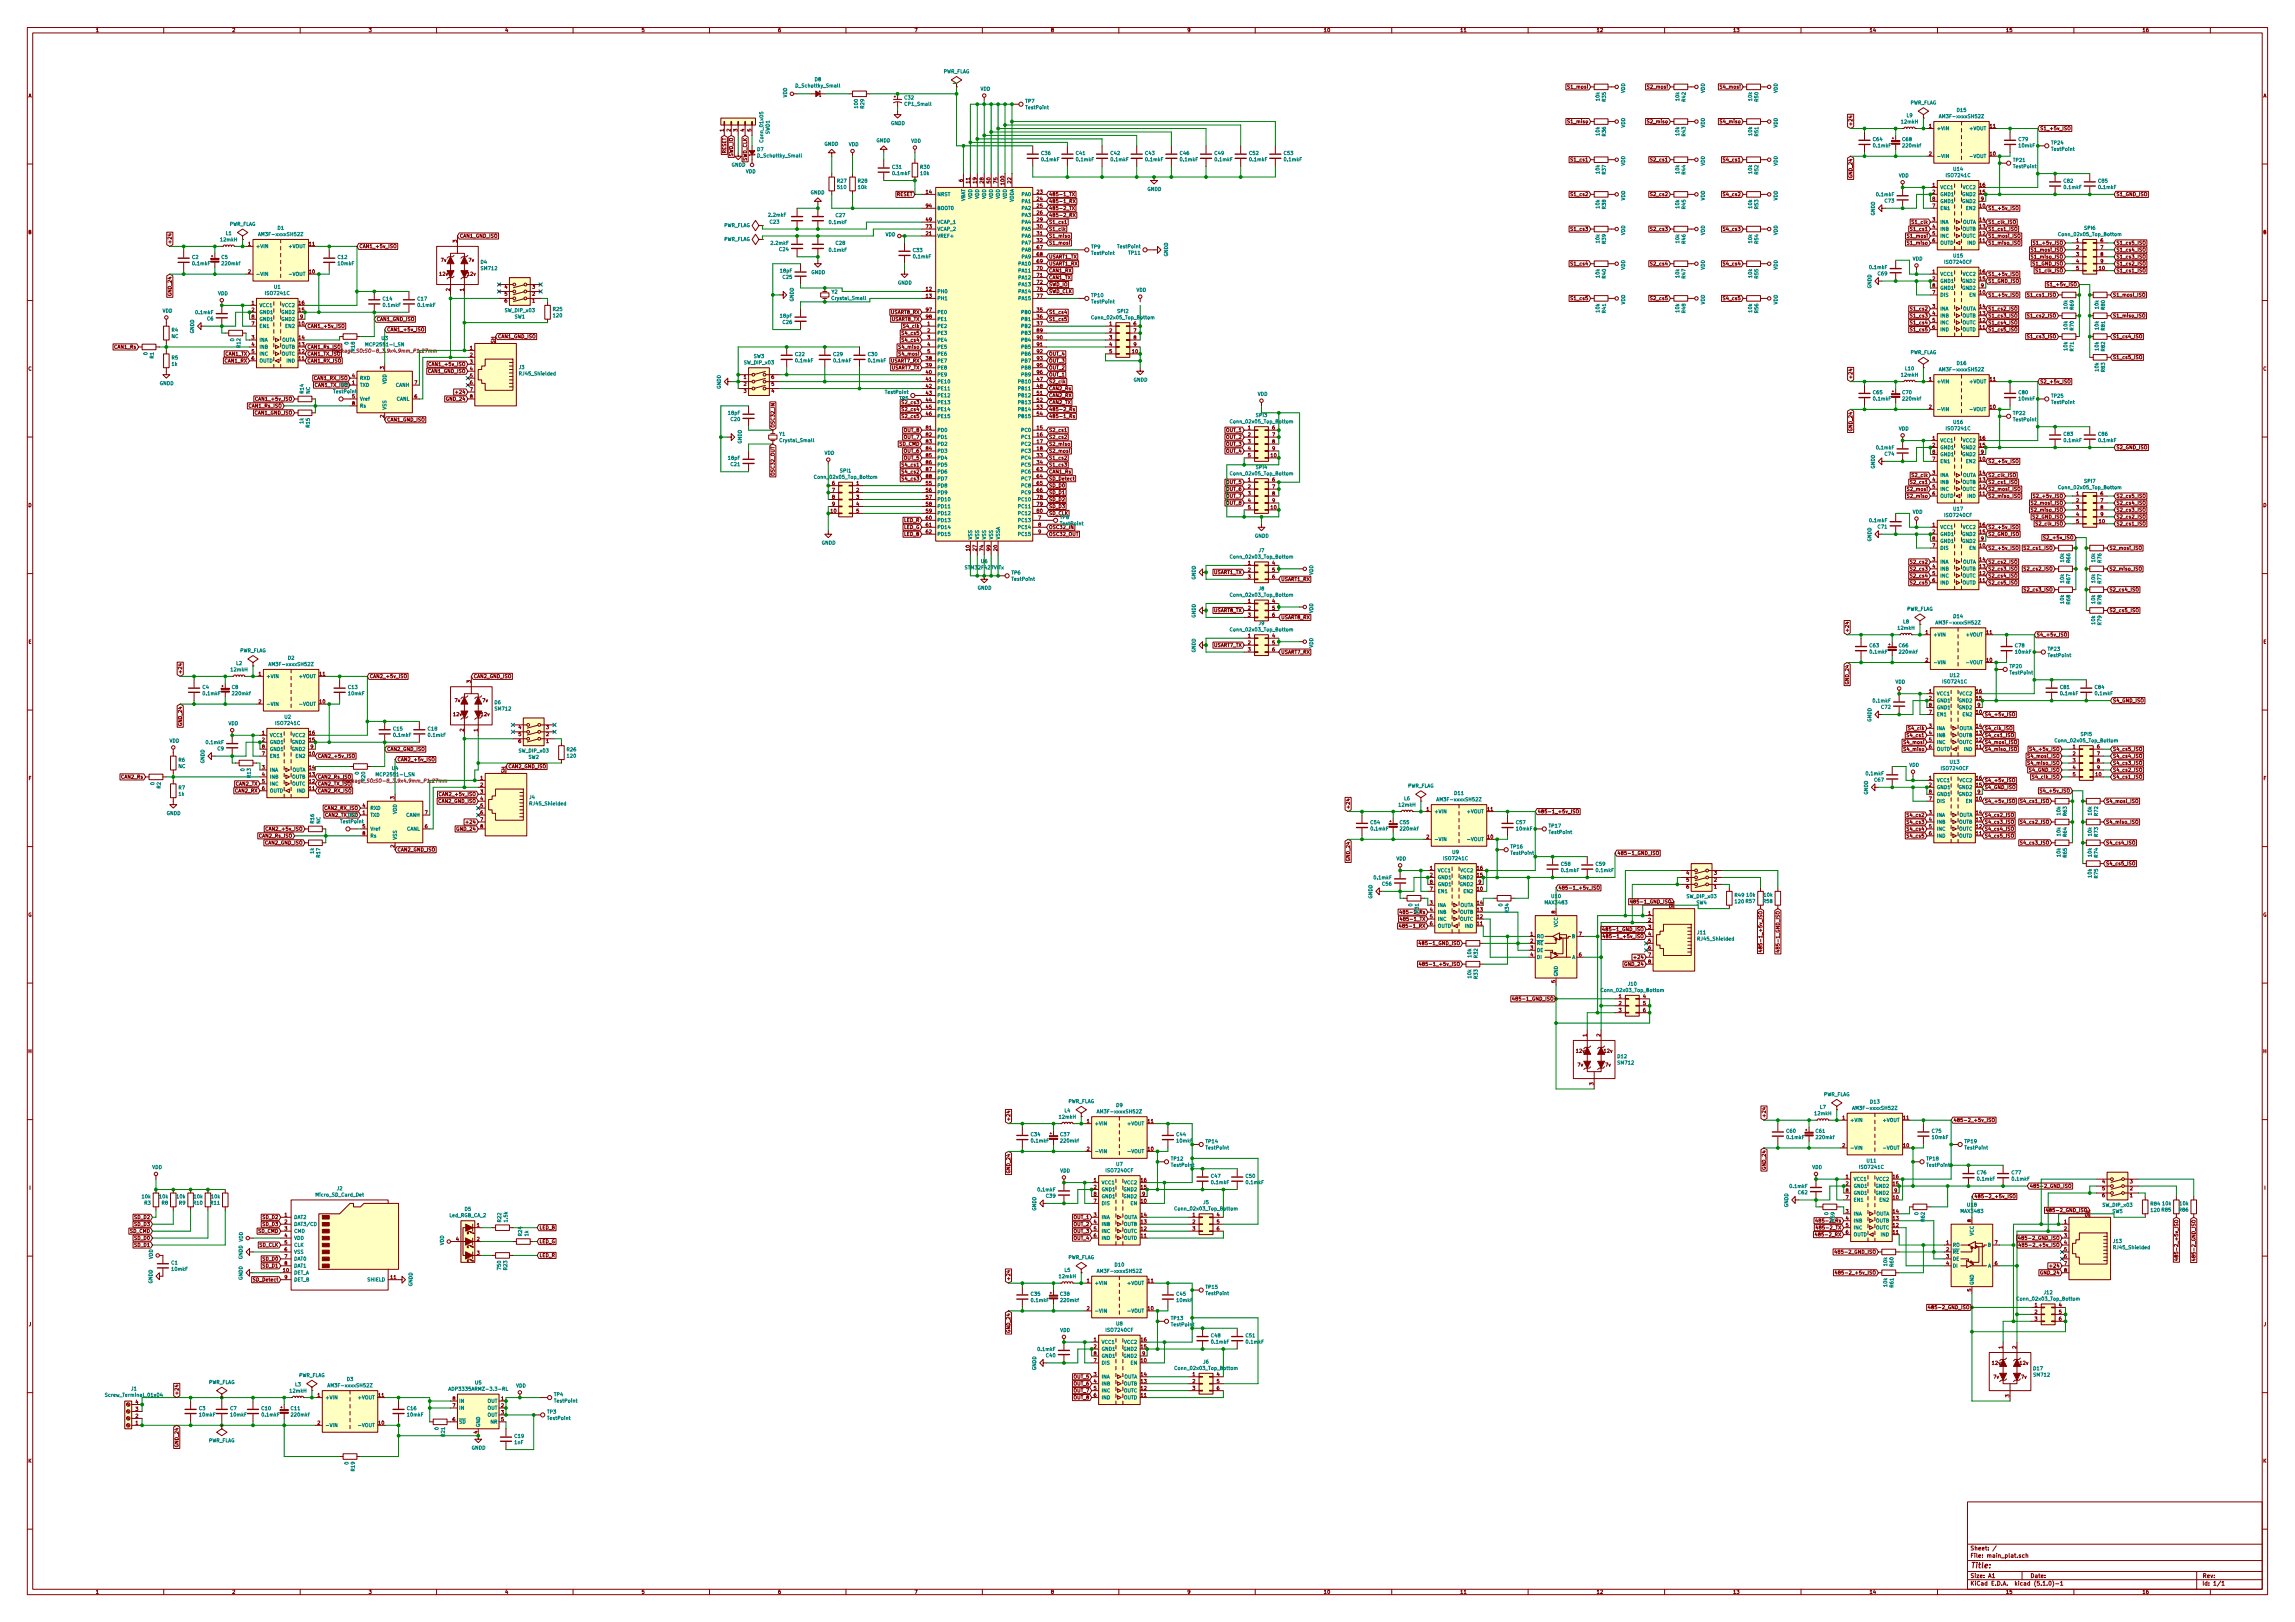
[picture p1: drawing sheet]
<svg xmlns="http://www.w3.org/2000/svg" width="841mm" height="594mm" viewBox="0 0 841 594" stroke-linecap="round" stroke-linejoin="round" font-family="sans-serif">
<defs><g id="words">
<text font-size="2.8" fill="#840000" x="722" y="574.4">Title:</text>
<g font-size="2.1" fill="#840000">
<text x="722" y="567.8">Sheet: /</text>
<text x="722" y="570.5">File: main_plat.sch</text>
<text x="722" y="580.7">KiCad E.D.A. kicad (5.1.0)-1</text>
<text x="722" y="577.9">Size: A1</text>
<text x="744" y="577.9">Date:</text>
<text x="807" y="577.9">Rev:</text>
<text x="807" y="580.7">Id: 1/1</text>
</g>
<g font-size="1.8" fill="#840000">
<text x="35" y="11.7">1</text>
<text x="85" y="11.7">2</text>
<text x="135" y="11.7">3</text>
<text x="185" y="11.7">4</text>
<text x="235" y="11.7">5</text>
<text x="285" y="11.7">6</text>
<text x="335" y="11.7">7</text>
<text x="385" y="11.7">8</text>
<text x="435" y="11.7">9</text>
<text x="485" y="11.7">10</text>
<text x="535" y="11.7">11</text>
<text x="585" y="11.7">12</text>
<text x="635" y="11.7">13</text>
<text x="685" y="11.7">14</text>
<text x="735" y="11.7">15</text>
<text x="785" y="11.7">16</text>
<text x="10.4" y="35.7">A</text>
<text x="574.9" y="32.5">S1_mosi</text>
<text x="604.1" y="32.5">S2_mosi</text>
<text x="630.8" y="32.5">S4_mosi</text>
<text x="829.4" y="35.7">A</text>
<text x="574.9" y="45.2">S1_miso</text>
<text x="604.1" y="45.2">S2_miso</text>
<text x="630.8" y="45.2">S4_miso</text>
<text x="678.8" y="46.3" transform="rotate(-90 678.8 46.3)">+24</text>
<text x="706.9" y="46.8">1</text>
<text x="729.3" y="46.8">11</text>
<text x="747.5" y="47.7">S1_+5v_ISO</text>
<text x="265.2" y="48.2" transform="rotate(-90 265.2 48.2)">1</text>
<text x="267.7" y="48.2" transform="rotate(-90 267.7 48.2)">2</text>
<text x="270.3" y="48.2" transform="rotate(-90 270.3 48.2)">3</text>
<text x="272.8" y="48.2" transform="rotate(-90 272.8 48.2)">4</text>
<text x="275.3" y="48.2" transform="rotate(-90 275.3 48.2)">5</text>
<text x="266.1" y="56.3" transform="rotate(-90 266.1 56.3)">RESET</text>
<text x="268.6" y="57.4" transform="rotate(-90 268.6 57.4)">SWD_IO</text>
<text x="273.7" y="59.1" transform="rotate(-90 273.7 59.1)">SWD_CLK</text>
<text x="576" y="59.1">S1_cs1</text>
<text x="605.3" y="59.1">S2_cs1</text>
<text x="631.9" y="59.1">S4_cs1</text>
<text x="706.9" y="57">2</text>
<text x="729.3" y="57">10</text>
<text x="678.8" y="64.9" transform="rotate(-90 678.8 64.9)">GND_24</text>
<text x="328.6" y="71.8">RESET</text>
<text x="339.4" y="70.9">14</text>
<text x="352.8" y="66.6" transform="rotate(-90 352.8 66.6)">6</text>
<text x="355.3" y="67.1" transform="rotate(-90 355.3 67.1)">11</text>
<text x="357.9" y="67.1" transform="rotate(-90 357.9 67.1)">19</text>
<text x="360.4" y="67.1" transform="rotate(-90 360.4 67.1)">28</text>
<text x="363" y="67.1" transform="rotate(-90 363 67.1)">50</text>
<text x="365.5" y="67.1" transform="rotate(-90 365.5 67.1)">75</text>
<text x="368" y="67.6" transform="rotate(-90 368 67.6)">100</text>
<text x="370.6" y="67.1" transform="rotate(-90 370.6 67.1)">22</text>
<text x="380" y="70.9">23</text>
<text x="384.3" y="71.8">485-1_TX</text>
<text x="576" y="71.8">S1_cs2</text>
<text x="605.3" y="71.8">S2_cs2</text>
<text x="631.9" y="71.8">S4_cs2</text>
<text x="708.2" y="68.4">1</text>
<text x="708.2" y="70.9">2</text>
<text x="725.5" y="70.9">15</text>
<text x="725.5" y="68.4">16</text>
<text x="775.5" y="71.8">S1_GND_ISO</text>
<text x="339.4" y="76">94</text>
<text x="380" y="73.5">24</text>
<text x="380" y="76">25</text>
<text x="384.3" y="74.4">485-1_RX</text>
<text x="384.3" y="76.9">485-2_TX</text>
<text x="708.2" y="76">7</text>
<text x="708.2" y="73.5">8</text>
<text x="725.5" y="76">10</text>
<text x="726" y="73.5">9</text>
<text x="728.5" y="76.9">S1_+5v_ISO</text>
<text x="339.4" y="81.1">49</text>
<text x="339.4" y="83.6">73</text>
<text x="380" y="78.6">26</text>
<text x="380" y="81.1">29</text>
<text x="380" y="83.6">30</text>
<text x="384.3" y="82">S1_cs1</text>
<text x="384.3" y="79.4">485-2_RX</text>
<text x="701" y="82">S1_clk</text>
<text x="708.2" y="81.1">3</text>
<text x="708.2" y="83.6">4</text>
<text x="725.5" y="83.6">13</text>
<text x="725.5" y="81.1">14</text>
<text x="728.5" y="82">S1_clk_ISO</text>
<text x="10.4" y="85.7">B</text>
<text x="62.9" y="89.5" transform="rotate(-90 62.9 89.5)">+24</text>
<text x="91" y="90">1</text>
<text x="113.3" y="90">11</text>
<text x="167.4" y="88.8" transform="rotate(-90 167.4 88.8)">3</text>
<text x="168.4" y="87.1">CAN1_GND_ISO</text>
<text x="339.4" y="86.2">21</text>
<text x="380" y="86.2">31</text>
<text x="380" y="88.7">32</text>
<text x="384.3" y="84.5">S1_clk</text>
<text x="384.3" y="89.6">S1_mosi</text>
<text x="384.3" y="87.1">S1_miso</text>
<text x="576" y="84.5">S1_cs3</text>
<text x="605.3" y="84.5">S2_cs3</text>
<text x="631.9" y="84.5">S4_cs3</text>
<text x="699.3" y="87.1">S1_mosi</text>
<text x="699.3" y="89.6">S1_miso</text>
<text x="700.5" y="84.5">S1_cs1</text>
<text x="708.2" y="86.2">5</text>
<text x="708.2" y="88.7">6</text>
<text x="725.5" y="88.7">11</text>
<text x="725.5" y="86.2">12</text>
<text x="728.5" y="87.1">S1_mosi_ISO</text>
<text x="728.5" y="89.6">S1_miso_ISO</text>
<text x="728.5" y="84.5">S1_cs1_ISO</text>
<text x="745.9" y="89.6">S1_+5v_ISO</text>
<text x="760.9" y="88.7">1</text>
<text x="769.8" y="88.7">6</text>
<text x="775.5" y="89.6">S1_cs5_ISO</text>
<text x="829.4" y="85.7">B</text>
<text x="131.6" y="90.9">CAN1_+5v_ISO</text>
<text x="161.6" y="95.9">7v</text>
<text x="171.8" y="95.9">7v</text>
<text x="380" y="91.3">67</text>
<text x="380" y="93.8">68</text>
<text x="384.3" y="94.7">USART1_TX</text>
<text x="744.8" y="92.1">S1_mosi_ISO</text>
<text x="744.8" y="94.7">S1_miso_ISO</text>
<text x="760.9" y="91.3">2</text>
<text x="760.9" y="93.8">3</text>
<text x="769.8" y="91.3">7</text>
<text x="769.8" y="93.8">8</text>
<text x="775.5" y="92.1">S1_cs4_ISO</text>
<text x="775.5" y="94.7">S1_cs3_ISO</text>
<text x="91" y="100.1">2</text>
<text x="113.3" y="100.1">10</text>
<text x="161.1" y="101">12v</text>
<text x="171.2" y="101">12v</text>
<text x="380" y="96.3">69</text>
<text x="380" y="98.9">70</text>
<text x="380" y="101.4">71</text>
<text x="384.3" y="99.8">CAN1_RX</text>
<text x="384.3" y="97.2">USART1_RX</text>
<text x="576" y="97.2">S1_cs4</text>
<text x="605.3" y="97.2">S2_cs4</text>
<text x="631.9" y="97.2">S4_cs4</text>
<text x="708.2" y="100.1">1</text>
<text x="725.5" y="100.1">16</text>
<text x="728.5" y="101">S1_+5v_ISO</text>
<text x="745" y="97.2">S1_GND_ISO</text>
<text x="746.5" y="99.8">S1_clk_ISO</text>
<text x="760.9" y="96.3">4</text>
<text x="760.9" y="98.9">5</text>
<text x="769.3" y="98.9">10</text>
<text x="769.8" y="96.3">9</text>
<text x="775.5" y="97.2">S1_cs2_ISO</text>
<text x="775.5" y="99.8">S1_cs1_ISO</text>
<text x="164.8" y="106.6" transform="rotate(-90 164.8 106.6)">2</text>
<text x="169.9" y="106.6" transform="rotate(-90 169.9 106.6)">1</text>
<text x="184.9" y="105.7">4</text>
<text x="195.1" y="105.7">3</text>
<text x="339.4" y="106.5">12</text>
<text x="380" y="104">72</text>
<text x="380" y="106.5">76</text>
<text x="384.3" y="102.3">CAN1_TX</text>
<text x="384.3" y="104.8">SWD_IO</text>
<text x="384.3" y="107.4">SWD_CLK</text>
<text x="708.2" y="102.7">2</text>
<text x="708.2" y="107.8">7</text>
<text x="708.2" y="105.2">8</text>
<text x="725.5" y="107.8">10</text>
<text x="725.5" y="102.7">15</text>
<text x="726" y="105.2">9</text>
<text x="728.5" y="103.6">S1_GND_ISO</text>
<text x="751" y="104.8">S1_+5v_ISO</text>
<text x="62.9" y="108.1" transform="rotate(-90 62.9 108.1)">GND_24</text>
<text x="92.2" y="111.6">1</text>
<text x="109.5" y="111.6">16</text>
<text x="184.9" y="108.3">5</text>
<text x="184.9" y="110.8">6</text>
<text x="195.1" y="110.8">1</text>
<text x="195.1" y="108.3">2</text>
<text x="339.4" y="109">13</text>
<text x="380" y="109">77</text>
<text x="576" y="109.9">S1_cs5</text>
<text x="605.3" y="109.9">S2_cs5</text>
<text x="631.9" y="109.9">S4_cs5</text>
<text x="700.5" y="113.7">S1_cs2</text>
<text x="708.2" y="112.8">3</text>
<text x="725.5" y="112.8">14</text>
<text x="728.5" y="113.7">S1_cs2_ISO</text>
<text x="728.5" y="108.7">S1_+5v_ISO</text>
<text x="743.5" y="108.7">S1_cs1_ISO</text>
<text x="774.2" y="108.7">S1_mosi_ISO</text>
<text x="92.2" y="114.1">2</text>
<text x="92.2" y="119.2">7</text>
<text x="92.2" y="116.7">8</text>
<text x="109.5" y="119.2">10</text>
<text x="109.5" y="114.1">15</text>
<text x="110" y="116.7">9</text>
<text x="137.9" y="117.5">CAN1_GND_ISO</text>
<text x="326.5" y="115">USART8_RX</text>
<text x="326.7" y="117.5">USART8_TX</text>
<text x="339.4" y="114.1">97</text>
<text x="339.4" y="116.7">98</text>
<text x="339.9" y="119.2">1</text>
<text x="380" y="114.1">35</text>
<text x="380" y="116.7">36</text>
<text x="380" y="119.2">37</text>
<text x="384.3" y="115">S1_cs4</text>
<text x="384.3" y="117.5">S1_cs5</text>
<text x="406.6" y="119.2">1</text>
<text x="415.4" y="119.2">6</text>
<text x="700.5" y="116.3">S1_cs3</text>
<text x="700.5" y="118.8">S1_cs4</text>
<text x="708.2" y="115.4">4</text>
<text x="708.2" y="117.9">5</text>
<text x="725.5" y="117.9">12</text>
<text x="725.5" y="115.4">13</text>
<text x="728.5" y="118.8">S1_cs4_ISO</text>
<text x="728.5" y="116.3">S1_cs3_ISO</text>
<text x="743.5" y="116.3">S1_cs2_ISO</text>
<text x="774.2" y="116.3">S1_miso_ISO</text>
<text x="92.2" y="124.3">3</text>
<text x="109.5" y="124.3">14</text>
<text x="112.5" y="120.1">CAN1_+5v_ISO</text>
<text x="141.8" y="121.4">CAN1_+5v_ISO</text>
<text x="181.4" y="125.8" transform="rotate(-90 181.4 125.8)">SH</text>
<text x="182.4" y="123.9">CAN1_GND_ISO</text>
<text x="330.9" y="125.2">S4_cs4</text>
<text x="330.9" y="122.6">S4_cs5</text>
<text x="331.4" y="120.1">S4_clk</text>
<text x="339.9" y="121.7">2</text>
<text x="339.9" y="124.3">3</text>
<text x="380" y="121.7">89</text>
<text x="380" y="124.3">90</text>
<text x="406.6" y="121.7">2</text>
<text x="406.6" y="124.3">3</text>
<text x="415.4" y="121.7">7</text>
<text x="415.4" y="124.3">8</text>
<text x="700.5" y="121.4">S1_cs5</text>
<text x="708.2" y="120.5">6</text>
<text x="725.5" y="120.5">11</text>
<text x="728.5" y="121.4">S1_cs5_ISO</text>
<text x="743.5" y="123.9">S1_cs3_ISO</text>
<text x="774.2" y="123.9">S1_cs4_ISO</text>
<text x="42" y="127.7">CAN1_Rs</text>
<text x="82.6" y="130.2">CAN1_TX</text>
<text x="92.2" y="126.8">4</text>
<text x="92.2" y="129.4">5</text>
<text x="92.2" y="131.9">6</text>
<text x="109.5" y="131.9">11</text>
<text x="109.5" y="129.4">12</text>
<text x="109.5" y="126.8">13</text>
<text x="112.5" y="130.2">CAN1_TX_ISO</text>
<text x="112.5" y="127.7">CAN1_Rs_ISO</text>
<text x="172.2" y="128.1">1</text>
<text x="172.2" y="130.6">2</text>
<text x="329.8" y="130.2">S4_mosi</text>
<text x="329.8" y="127.7">S4_miso</text>
<text x="339.4" y="131.9">38</text>
<text x="339.9" y="126.8">4</text>
<text x="339.9" y="129.4">5</text>
<text x="380" y="126.8">91</text>
<text x="380" y="129.4">92</text>
<text x="380" y="131.9">93</text>
<text x="384.3" y="130.2">OUT_4</text>
<text x="406.6" y="126.8">4</text>
<text x="406.6" y="129.4">5</text>
<text x="415" y="129.4">10</text>
<text x="415.4" y="126.8">9</text>
<text x="774.2" y="131.5">S1_cs5_ISO</text>
<text x="10.4" y="135.7">C</text>
<text x="82.4" y="132.8">CAN1_RX</text>
<text x="112.5" y="132.8">CAN1_RX_ISO</text>
<text x="140.7" y="135.2" transform="rotate(-90 140.7 135.2)">3</text>
<text x="156.9" y="136.6">CAN1_GND_ISO</text>
<text x="157.8" y="134.1">CAN1_+5v_ISO</text>
<text x="172.2" y="133.2">3</text>
<text x="172.2" y="135.7">4</text>
<text x="326.5" y="132.8">USART7_RX</text>
<text x="326.7" y="135.3">USART7_TX</text>
<text x="339.4" y="134.4">39</text>
<text x="339.4" y="137">40</text>
<text x="380" y="134.4">95</text>
<text x="380" y="137">96</text>
<text x="384.3" y="137.9">OUT_1</text>
<text x="384.3" y="135.3">OUT_2</text>
<text x="384.3" y="132.8">OUT_3</text>
<text x="829.4" y="135.7">C</text>
<text x="115.2" y="139.1">CAN1_RX_ISO</text>
<text x="115.4" y="141.7">CAN1_TX_ISO</text>
<text x="129.1" y="140.8">1</text>
<text x="129.1" y="138.2">4</text>
<text x="151.9" y="140.8">7</text>
<text x="172.2" y="138.2">5</text>
<text x="172.2" y="140.8">6</text>
<text x="172.2" y="143.3">7</text>
<text x="272.6" y="138.8">1</text>
<text x="272.6" y="141.3">2</text>
<text x="272.6" y="143.8">3</text>
<text x="282.7" y="143.8">4</text>
<text x="282.7" y="141.3">5</text>
<text x="282.7" y="138.8">6</text>
<text x="339.4" y="139.5">41</text>
<text x="339.4" y="142.1">42</text>
<text x="380" y="139.5">47</text>
<text x="380" y="142.1">48</text>
<text x="384.3" y="140.4">S2_clk</text>
<text x="384.3" y="142.9">CAN2_Rs</text>
<text x="678.8" y="139" transform="rotate(-90 678.8 139)">+24</text>
<text x="706.9" y="139.5">1</text>
<text x="729.3" y="139.5">11</text>
<text x="747.5" y="140.4">S2_+5v_ISO</text>
<text x="91.3" y="149.3">CAN1_Rs_ISO</text>
<text x="94.3" y="146.8">CAN1_+5v_ISO</text>
<text x="129.1" y="145.9">5</text>
<text x="129.1" y="148.4">8</text>
<text x="151.9" y="145.9">6</text>
<text x="163.8" y="146.8">GND_24</text>
<text x="167.7" y="144.2">+24</text>
<text x="172.2" y="145.9">8</text>
<text x="330.9" y="148">S2_cs3</text>
<text x="339.4" y="144.6">43</text>
<text x="339.4" y="147.1">44</text>
<text x="339.4" y="149.7">45</text>
<text x="380" y="144.6">51</text>
<text x="380" y="147.1">52</text>
<text x="380" y="149.7">53</text>
<text x="384.3" y="148">CAN2_TX</text>
<text x="384.3" y="145.5">CAN2_RX</text>
<text x="706.9" y="149.7">2</text>
<text x="729.3" y="149.7">10</text>
<text x="93.4" y="151.8">CAN1_GND_ISO</text>
<text x="140.7" y="153" transform="rotate(-90 140.7 153)">2</text>
<text x="141.8" y="154.4">CAN1_GND_ISO</text>
<text x="330.9" y="150.6">S2_cs4</text>
<text x="330.9" y="153.1">S2_cs5</text>
<text x="339.4" y="152.2">46</text>
<text x="380" y="152.2">54</text>
<text x="384.3" y="153.1">485-1_Rs</text>
<text x="384.3" y="150.6">485-2_Rs</text>
<text x="283.8" y="156.8" transform="rotate(-90 283.8 156.8)">OSC32_IN</text>
<text x="331.3" y="160.7">OUT_7</text>
<text x="331.3" y="158.2">OUT_8</text>
<text x="339.4" y="157.3">81</text>
<text x="339.4" y="159.8">82</text>
<text x="380" y="157.3">15</text>
<text x="380" y="159.8">16</text>
<text x="384.3" y="158.2">S2_cs1</text>
<text x="384.3" y="160.7">S2_cs2</text>
<text x="449.5" y="158.2">OUT_1</text>
<text x="449.5" y="160.7">OUT_2</text>
<text x="457.4" y="157.3">1</text>
<text x="457.4" y="159.8">2</text>
<text x="466.2" y="157.3">6</text>
<text x="466.2" y="159.8">7</text>
<text x="678.8" y="157.6" transform="rotate(-90 678.8 157.6)">GND_24</text>
<text x="708.2" y="161.1">1</text>
<text x="725.5" y="161.1">16</text>
<text x="329.6" y="163.3">SD_CMD</text>
<text x="331.3" y="165.8">OUT_6</text>
<text x="339.4" y="162.4">83</text>
<text x="339.4" y="164.9">84</text>
<text x="339.4" y="167.5">85</text>
<text x="380" y="162.4">17</text>
<text x="380" y="164.9">18</text>
<text x="380" y="167.5">33</text>
<text x="384.3" y="165.8">S2_mosi</text>
<text x="384.3" y="163.3">S2_miso</text>
<text x="449.5" y="163.3">OUT_3</text>
<text x="449.5" y="165.8">OUT_4</text>
<text x="457.4" y="162.4">3</text>
<text x="457.4" y="164.9">4</text>
<text x="457.4" y="167.5">5</text>
<text x="465.8" y="167.5">10</text>
<text x="466.2" y="162.4">8</text>
<text x="466.2" y="164.9">9</text>
<text x="708.2" y="163.6">2</text>
<text x="708.2" y="166.2">8</text>
<text x="725.5" y="163.6">15</text>
<text x="726" y="166.2">9</text>
<text x="775.5" y="164.5">S2_GND_ISO</text>
<text x="283.8" y="173.9" transform="rotate(-90 283.8 173.9)">OSC32_OUT</text>
<text x="330.9" y="170.9">S4_cs1</text>
<text x="330.9" y="173.4">S4_cs2</text>
<text x="331.3" y="168.3">OUT_5</text>
<text x="339.4" y="170">86</text>
<text x="339.4" y="172.5">87</text>
<text x="380" y="170">34</text>
<text x="380" y="172.5">63</text>
<text x="384.3" y="168.3">S1_cs2</text>
<text x="384.3" y="170.9">S1_cs3</text>
<text x="384.3" y="173.4">CAN1_Rs</text>
<text x="708.2" y="173.8">3</text>
<text x="708.2" y="168.7">7</text>
<text x="725.5" y="168.7">10</text>
<text x="725.5" y="173.8">14</text>
<text x="728.5" y="169.6">S2_+5v_ISO</text>
<text x="305" y="177.6">6</text>
<text x="313.8" y="177.6">1</text>
<text x="330.9" y="176">S4_cs3</text>
<text x="339.4" y="175.1">88</text>
<text x="339.4" y="177.6">55</text>
<text x="380" y="175.1">64</text>
<text x="380" y="177.6">65</text>
<text x="384.3" y="178.5">SD_D0</text>
<text x="384.3" y="176">SD_Detect</text>
<text x="449.5" y="177.2">OUT_5</text>
<text x="449.5" y="179.8">OUT_6</text>
<text x="457.4" y="176.3">1</text>
<text x="457.4" y="178.9">2</text>
<text x="466.2" y="176.3">6</text>
<text x="466.2" y="178.9">7</text>
<text x="699.3" y="179.8">S2_mosi</text>
<text x="700.5" y="177.2">S2_cs1</text>
<text x="701" y="174.7">S2_clk</text>
<text x="708.2" y="176.3">4</text>
<text x="708.2" y="178.9">5</text>
<text x="725.5" y="178.9">12</text>
<text x="725.5" y="176.3">13</text>
<text x="728.5" y="179.8">S2_mosi_ISO</text>
<text x="728.5" y="174.7">S2_clk_ISO</text>
<text x="728.5" y="177.2">S2_cs1_ISO</text>
<text x="10.4" y="185.7">D</text>
<text x="305" y="180.2">7</text>
<text x="305" y="182.7">8</text>
<text x="305" y="185.2">9</text>
<text x="313.8" y="180.2">2</text>
<text x="313.8" y="182.7">3</text>
<text x="313.8" y="185.2">4</text>
<text x="339.4" y="182.7">57</text>
<text x="339.4" y="185.2">58</text>
<text x="339.4" y="180.2">56</text>
<text x="380" y="182.7">78</text>
<text x="380" y="185.2">79</text>
<text x="380" y="180.2">66</text>
<text x="384.3" y="181">SD_D1</text>
<text x="384.3" y="183.6">SD_D2</text>
<text x="449.5" y="182.3">OUT_7</text>
<text x="449.5" y="184.9">OUT_8</text>
<text x="457.4" y="181.4">3</text>
<text x="457.4" y="184">4</text>
<text x="466.2" y="181.4">8</text>
<text x="466.2" y="184">9</text>
<text x="699.3" y="182.3">S2_miso</text>
<text x="708.2" y="181.4">6</text>
<text x="725.5" y="181.4">11</text>
<text x="728.5" y="182.3">S2_miso_ISO</text>
<text x="744.8" y="184.9">S2_mosi_ISO</text>
<text x="745.9" y="182.3">S2_+5v_ISO</text>
<text x="760.9" y="181.4">1</text>
<text x="760.9" y="184">2</text>
<text x="769.8" y="181.4">6</text>
<text x="769.8" y="184">7</text>
<text x="775.5" y="182.3">S2_cs5_ISO</text>
<text x="775.5" y="184.9">S2_cs4_ISO</text>
<text x="829.4" y="185.7">D</text>
<text x="304.5" y="187.8">10</text>
<text x="313.8" y="187.8">5</text>
<text x="331.2" y="191.2">LED_R</text>
<text x="339.4" y="187.8">59</text>
<text x="339.4" y="190.3">60</text>
<text x="380" y="187.8">80</text>
<text x="380.5" y="190.3">7</text>
<text x="384.3" y="186.1">SD_D3</text>
<text x="384.3" y="188.7">SD_CLK</text>
<text x="457.4" y="186.5">5</text>
<text x="465.8" y="186.5">10</text>
<text x="744.8" y="187.4">S2_miso_ISO</text>
<text x="745" y="189.9">S2_GND_ISO</text>
<text x="760.9" y="186.5">3</text>
<text x="760.9" y="189">4</text>
<text x="760.9" y="191.6">5</text>
<text x="769.3" y="191.6">10</text>
<text x="769.8" y="186.5">8</text>
<text x="769.8" y="189">9</text>
<text x="775.5" y="187.4">S2_cs3_ISO</text>
<text x="775.5" y="189.9">S2_cs2_ISO</text>
<text x="331.1" y="193.7">LED_G</text>
<text x="331.2" y="196.3">LED_B</text>
<text x="339.4" y="192.9">61</text>
<text x="339.4" y="195.4">62</text>
<text x="380.5" y="192.9">8</text>
<text x="380.5" y="195.4">9</text>
<text x="384.3" y="193.7">OSC32_IN</text>
<text x="384.3" y="196.3">OSC32_OUT</text>
<text x="708.2" y="192.9">1</text>
<text x="708.2" y="195.4">2</text>
<text x="708.2" y="197.9">8</text>
<text x="725.5" y="195.4">15</text>
<text x="725.5" y="192.9">16</text>
<text x="726" y="197.9">9</text>
<text x="728.5" y="196.3">S2_GND_ISO</text>
<text x="728.5" y="193.7">S2_+5v_ISO</text>
<text x="746.5" y="192.5">S2_clk_ISO</text>
<text x="749.8" y="197.6">S2_+5v_ISO</text>
<text x="775.5" y="192.5">S2_cs1_ISO</text>
<text x="355.3" y="201.7" transform="rotate(-90 355.3 201.7)">10</text>
<text x="357.9" y="201.7" transform="rotate(-90 357.9 201.7)">27</text>
<text x="360.4" y="201.7" transform="rotate(-90 360.4 201.7)">74</text>
<text x="363" y="201.7" transform="rotate(-90 363 201.7)">99</text>
<text x="365.5" y="201.7" transform="rotate(-90 365.5 201.7)">20</text>
<text x="708.2" y="200.5">7</text>
<text x="725.5" y="200.5">10</text>
<text x="728.5" y="201.4">S2_+5v_ISO</text>
<text x="742.2" y="201.4">S2_cs1_ISO</text>
<text x="772.9" y="201.4">S2_mosi_ISO</text>
<text x="457.4" y="206.8">1</text>
<text x="457.4" y="209.4">2</text>
<text x="466.2" y="206.8">4</text>
<text x="466.2" y="209.4">5</text>
<text x="700.5" y="206.4">S2_cs2</text>
<text x="700.5" y="209">S2_cs3</text>
<text x="708.2" y="205.6">3</text>
<text x="708.2" y="208.1">4</text>
<text x="725.5" y="208.1">13</text>
<text x="725.5" y="205.6">14</text>
<text x="728.5" y="209">S2_cs3_ISO</text>
<text x="728.5" y="206.4">S2_cs2_ISO</text>
<text x="742.2" y="209">S2_cs2_ISO</text>
<text x="772.9" y="209">S2_miso_ISO</text>
<text x="444.8" y="210.3">USART1_TX</text>
<text x="457.4" y="211.9">3</text>
<text x="466.2" y="211.9">6</text>
<text x="469.4" y="212.8">USART1_RX</text>
<text x="700.5" y="211.5">S2_cs4</text>
<text x="700.5" y="214.1">S2_cs5</text>
<text x="708.2" y="210.6">5</text>
<text x="708.2" y="213.2">6</text>
<text x="725.5" y="213.2">11</text>
<text x="725.5" y="210.6">12</text>
<text x="728.5" y="214.1">S2_cs5_ISO</text>
<text x="728.5" y="211.5">S2_cs4_ISO</text>
<text x="457.4" y="220.8">1</text>
<text x="466.2" y="220.8">4</text>
<text x="742.2" y="216.6">S2_cs3_ISO</text>
<text x="772.9" y="216.6">S2_cs4_ISO</text>
<text x="444.8" y="224.2">USART8_TX</text>
<text x="457.4" y="223.3">2</text>
<text x="457.4" y="225.9">3</text>
<text x="466.2" y="223.3">5</text>
<text x="466.2" y="225.9">6</text>
<text x="469.4" y="226.8">USART8_RX</text>
<text x="772.9" y="224.2">S2_cs5_ISO</text>
<text x="457.4" y="233.5">1</text>
<text x="466.2" y="233.5">4</text>
<text x="677.5" y="231.7" transform="rotate(-90 677.5 231.7)">+24</text>
<text x="705.6" y="232.2">1</text>
<text x="728" y="232.2">11</text>
<text x="746.3" y="233.1">S4_+5v_ISO</text>
<text x="10.4" y="235.7">E</text>
<text x="444.8" y="236.9">USART7_TX</text>
<text x="457.4" y="236">2</text>
<text x="457.4" y="238.6">3</text>
<text x="466.2" y="236">5</text>
<text x="466.2" y="238.6">6</text>
<text x="469.4" y="239.5">USART7_RX</text>
<text x="829.4" y="235.7">E</text>
<text x="705.6" y="242.4">2</text>
<text x="728" y="242.4">10</text>
<text x="66.7" y="246.9" transform="rotate(-90 66.7 246.9)">+24</text>
<text x="94.8" y="247.5">1</text>
<text x="117.1" y="247.5">11</text>
<text x="135.4" y="248.4">CAN2_+5v_ISO</text>
<text x="172.5" y="250.1" transform="rotate(-90 172.5 250.1)">3</text>
<text x="173.5" y="248.4">CAN2_GND_ISO</text>
<text x="677.5" y="250.3" transform="rotate(-90 677.5 250.3)">GND_24</text>
<text x="94.8" y="257.6">2</text>
<text x="117.1" y="257.6">10</text>
<text x="166.7" y="257.2">7v</text>
<text x="176.8" y="257.2">7v</text>
<text x="706.9" y="253.8">1</text>
<text x="706.9" y="256.4">2</text>
<text x="724.2" y="256.4">15</text>
<text x="724.2" y="253.8">16</text>
<text x="774.2" y="257.2">S4_GND_ISO</text>
<text x="166.2" y="262.3">12v</text>
<text x="176.3" y="262.3">12v</text>
<text x="706.9" y="261.4">7</text>
<text x="706.9" y="258.9">8</text>
<text x="724.2" y="261.4">10</text>
<text x="724.7" y="258.9">9</text>
<text x="727.2" y="262.3">S4_+5v_ISO</text>
<text x="66.7" y="265.6" transform="rotate(-90 66.7 265.6)">GND_24</text>
<text x="96" y="269.1">1</text>
<text x="113.3" y="269.1">16</text>
<text x="169.9" y="267.9" transform="rotate(-90 169.9 267.9)">2</text>
<text x="175" y="267.9" transform="rotate(-90 175 267.9)">1</text>
<text x="190" y="267">4</text>
<text x="190" y="269.6">5</text>
<text x="200.2" y="269.6">2</text>
<text x="200.2" y="267">3</text>
<text x="699.2" y="269.9">S4_cs1</text>
<text x="699.7" y="267.4">S4_clk</text>
<text x="706.9" y="266.5">3</text>
<text x="706.9" y="269.1">4</text>
<text x="724.2" y="269.1">13</text>
<text x="724.2" y="266.5">14</text>
<text x="727.2" y="267.4">S4_clk_ISO</text>
<text x="727.2" y="269.9">S4_cs1_ISO</text>
<text x="96" y="271.6">2</text>
<text x="96" y="274.1">8</text>
<text x="113.3" y="271.6">15</text>
<text x="113.8" y="274.1">9</text>
<text x="141.8" y="275">CAN2_GND_ISO</text>
<text x="190" y="272.1">6</text>
<text x="200.2" y="272.1">1</text>
<text x="698.1" y="272.5">S4_mosi</text>
<text x="698.1" y="275">S4_miso</text>
<text x="706.9" y="271.6">5</text>
<text x="706.9" y="274.1">6</text>
<text x="724.2" y="274.1">11</text>
<text x="724.2" y="271.6">12</text>
<text x="727.2" y="272.5">S4_mosi_ISO</text>
<text x="727.2" y="275">S4_miso_ISO</text>
<text x="744.7" y="275">S4_+5v_ISO</text>
<text x="759.6" y="274.1">1</text>
<text x="768.5" y="274.1">6</text>
<text x="774.2" y="275">S4_cs5_ISO</text>
<text x="96" y="281.8">3</text>
<text x="96" y="276.7">7</text>
<text x="113.3" y="276.7">10</text>
<text x="116.4" y="277.6">CAN2_+5v_ISO</text>
<text x="145.6" y="278.8">CAN2_+5v_ISO</text>
<text x="186.2" y="281.4">CAN2_GND_ISO</text>
<text x="743.6" y="277.6">S4_mosi_ISO</text>
<text x="743.6" y="280.1">S4_miso_ISO</text>
<text x="759.6" y="276.7">2</text>
<text x="759.6" y="279.2">3</text>
<text x="759.6" y="281.8">4</text>
<text x="768.5" y="276.7">7</text>
<text x="768.5" y="279.2">8</text>
<text x="768.5" y="281.8">9</text>
<text x="774.2" y="277.6">S4_cs4_ISO</text>
<text x="774.2" y="280.1">S4_cs3_ISO</text>
<text x="10.5" y="285.7">F</text>
<text x="44.5" y="285.2">CAN2_Rs</text>
<text x="86.4" y="287.7">CAN2_TX</text>
<text x="96" y="284.3">4</text>
<text x="96" y="286.8">5</text>
<text x="113.3" y="286.8">12</text>
<text x="113.3" y="284.3">13</text>
<text x="116.4" y="287.7">CAN2_TX_ISO</text>
<text x="116.4" y="285.2">CAN2_Rs_ISO</text>
<text x="176" y="285.6">1</text>
<text x="185.2" y="283.2" transform="rotate(-90 185.2 283.2)">SH</text>
<text x="706.9" y="285.6">1</text>
<text x="724.2" y="285.6">16</text>
<text x="727.2" y="286.5">S4_+5v_ISO</text>
<text x="743.8" y="282.6">S4_GND_ISO</text>
<text x="745.2" y="285.2">S4_clk_ISO</text>
<text x="759.6" y="284.3">5</text>
<text x="768" y="284.3">10</text>
<text x="774.2" y="282.6">S4_cs2_ISO</text>
<text x="774.2" y="285.2">S4_cs1_ISO</text>
<text x="829.5" y="285.7">F</text>
<text x="86.2" y="290.3">CAN2_RX</text>
<text x="96" y="289.4">6</text>
<text x="113.3" y="289.4">11</text>
<text x="116.4" y="290.3">CAN2_RX_ISO</text>
<text x="144.5" y="292.7" transform="rotate(-90 144.5 292.7)">3</text>
<text x="161.6" y="291.5">CAN2_+5v_ISO</text>
<text x="176" y="288.1">2</text>
<text x="176" y="290.6">3</text>
<text x="176" y="293.2">4</text>
<text x="706.9" y="288.1">2</text>
<text x="706.9" y="293.2">7</text>
<text x="706.9" y="290.6">8</text>
<text x="724.2" y="293.2">10</text>
<text x="724.2" y="288.1">15</text>
<text x="724.7" y="290.6">9</text>
<text x="727.2" y="289">S4_GND_ISO</text>
<text x="748.5" y="290.3">S4_+5v_ISO</text>
<text x="119" y="296.6">CAN2_RX_ISO</text>
<text x="119.2" y="299.2">CAN2_TX_ISO</text>
<text x="132.9" y="298.3">1</text>
<text x="132.9" y="295.7">4</text>
<text x="155.7" y="298.3">7</text>
<text x="160.7" y="294.1">CAN2_GND_ISO</text>
<text x="176" y="295.7">5</text>
<text x="176" y="298.3">6</text>
<text x="494.7" y="296.5" transform="rotate(-90 494.7 296.5)">+24</text>
<text x="522.8" y="297">1</text>
<text x="545.1" y="297">11</text>
<text x="563.4" y="297.9">485-1_+5v_ISO</text>
<text x="699.2" y="299.2">S4_cs2</text>
<text x="706.9" y="298.3">3</text>
<text x="724.2" y="298.3">14</text>
<text x="727.2" y="299.2">S4_cs2_ISO</text>
<text x="727.2" y="294.1">S4_+5v_ISO</text>
<text x="740.9" y="294.1">S4_cs1_ISO</text>
<text x="771.7" y="294.1">S4_mosi_ISO</text>
<text x="98.1" y="304.2">CAN2_+5v_ISO</text>
<text x="132.9" y="303.3">5</text>
<text x="132.9" y="305.9">8</text>
<text x="155.7" y="303.3">6</text>
<text x="167.6" y="304.2">GND_24</text>
<text x="171.5" y="301.7">+24</text>
<text x="176" y="300.8">7</text>
<text x="176" y="303.3">8</text>
<text x="699.2" y="301.7">S4_cs3</text>
<text x="699.2" y="304.2">S4_cs4</text>
<text x="706.9" y="300.8">4</text>
<text x="706.9" y="303.3">5</text>
<text x="706.9" y="305.9">6</text>
<text x="724.2" y="305.9">11</text>
<text x="724.2" y="303.3">12</text>
<text x="724.2" y="300.8">13</text>
<text x="727.2" y="304.2">S4_cs4_ISO</text>
<text x="727.2" y="301.7">S4_cs3_ISO</text>
<text x="740.9" y="301.7">S4_cs2_ISO</text>
<text x="771.7" y="301.7">S4_miso_ISO</text>
<text x="95.1" y="306.8">CAN2_Rs_ISO</text>
<text x="97.2" y="309.3">CAN2_GND_ISO</text>
<text x="144.5" y="310.4" transform="rotate(-90 144.5 310.4)">2</text>
<text x="145.6" y="311.9">CAN2_GND_ISO</text>
<text x="522.8" y="307.2">2</text>
<text x="545.1" y="307.2">10</text>
<text x="699.2" y="306.8">S4_cs5</text>
<text x="727.2" y="306.8">S4_cs5_ISO</text>
<text x="740.9" y="309.3">S4_cs3_ISO</text>
<text x="771.7" y="309.3">S4_cs4_ISO</text>
<text x="494.7" y="315.1" transform="rotate(-90 494.7 315.1)">GND_24</text>
<text x="592.6" y="313.1">485-1_GND_ISO</text>
<text x="771.7" y="316.9">S4_cs5_ISO</text>
<text x="524" y="318.6">1</text>
<text x="524" y="321.1">2</text>
<text x="524" y="323.7">8</text>
<text x="541.3" y="321.1">15</text>
<text x="541.3" y="318.6">16</text>
<text x="541.8" y="323.7">9</text>
<text x="618" y="320.4">4</text>
<text x="618" y="322.9">5</text>
<text x="628.2" y="322.9">2</text>
<text x="628.2" y="320.4">3</text>
<text x="524" y="326.2">7</text>
<text x="541.3" y="326.2">10</text>
<text x="571" y="325.8">485-1_+5v_ISO</text>
<text x="618" y="325.4">6</text>
<text x="628.2" y="325.4">1</text>
<text x="10.3" y="335.7">G</text>
<text x="514.7" y="334.7">485-1_Rs</text>
<text x="524" y="331.3">3</text>
<text x="524" y="333.8">4</text>
<text x="541.3" y="333.8">13</text>
<text x="541.3" y="331.3">14</text>
<text x="570" y="334.6" transform="rotate(-90 570 334.6)">8</text>
<text x="599.2" y="330.9">485-1_GND_ISO</text>
<text x="604" y="335.1">1</text>
<text x="613.2" y="332.8" transform="rotate(-90 613.2 332.8)">SH</text>
<text x="829.3" y="335.7">G</text>
<text x="514.5" y="339.8">485-1_RX</text>
<text x="514.7" y="337.3">485-1_TX</text>
<text x="524" y="336.4">5</text>
<text x="524" y="338.9">6</text>
<text x="541.3" y="338.9">11</text>
<text x="541.3" y="336.4">12</text>
<text x="589" y="341.1">485-1_GND_ISO</text>
<text x="604" y="337.6">2</text>
<text x="604" y="340.2">3</text>
<text x="521.7" y="346.1">485-1_GND_ISO</text>
<text x="560.9" y="342.7">1</text>
<text x="560.9" y="345.3">2</text>
<text x="560.9" y="347.8">3</text>
<text x="578.6" y="342.7">7</text>
<text x="589.9" y="343.6">485-1_+5v_ISO</text>
<text x="604" y="342.7">4</text>
<text x="604" y="345.3">5</text>
<text x="604" y="347.8">6</text>
<text x="645.8" y="346.1" transform="rotate(-90 645.8 346.1)">485-1_+5v_ISO</text>
<text x="652.1" y="347.1" transform="rotate(-90 652.1 347.1)">485-1_GND_ISO</text>
<text x="522.6" y="353.8">485-1_+5v_ISO</text>
<text x="560.9" y="350.3">4</text>
<text x="578.6" y="350.3">6</text>
<text x="595.6" y="353.8">GND_24</text>
<text x="599.5" y="351.2">+24</text>
<text x="604" y="350.3">7</text>
<text x="604" y="352.9">8</text>
<text x="570" y="360" transform="rotate(-90 570 360)">5</text>
<text x="593.2" y="365.6">1</text>
<text x="602.1" y="365.6">4</text>
<text x="556" y="366.5">485-1_GND_ISO</text>
<text x="593.2" y="368.1">2</text>
<text x="593.2" y="370.7">3</text>
<text x="602.1" y="368.1">5</text>
<text x="602.1" y="370.7">6</text>
<text x="581.4" y="379.7" transform="rotate(-90 581.4 379.7)">1</text>
<text x="586.5" y="379.7" transform="rotate(-90 586.5 379.7)">2</text>
<text x="10.4" y="385.7">H</text>
<text x="577.6" y="385.6">12v</text>
<text x="587.8" y="385.6">12v</text>
<text x="829.4" y="385.7">H</text>
<text x="578.2" y="390.6">7v</text>
<text x="588.3" y="390.6">7v</text>
<text x="583.9" y="397.4" transform="rotate(-90 583.9 397.4)">3</text>
<text x="370.2" y="410.8" transform="rotate(-90 370.2 410.8)">+24</text>
<text x="398.3" y="411.3">1</text>
<text x="420.7" y="411.3">11</text>
<text x="647.1" y="409.5" transform="rotate(-90 647.1 409.5)">+24</text>
<text x="675.2" y="410">1</text>
<text x="697.5" y="410">11</text>
<text x="715.8" y="410.9">485-2_+5v_ISO</text>
<text x="398.3" y="421.5">2</text>
<text x="420.7" y="421.5">10</text>
<text x="675.2" y="420.2">2</text>
<text x="697.5" y="420.2">10</text>
<text x="370.2" y="429.4" transform="rotate(-90 370.2 429.4)">GND_24</text>
<text x="647.1" y="428.1" transform="rotate(-90 647.1 428.1)">GND_24</text>
<text x="676.4" y="431.6">1</text>
<text x="693.7" y="431.6">16</text>
<text x="10.7" y="435.7">I</text>
<text x="400.8" y="432.9">1</text>
<text x="400.8" y="435.4">2</text>
<text x="400.8" y="438">8</text>
<text x="418.1" y="435.4">15</text>
<text x="418.1" y="432.9">16</text>
<text x="418.6" y="438">9</text>
<text x="676.4" y="434.2">2</text>
<text x="676.4" y="436.7">8</text>
<text x="693.7" y="434.2">15</text>
<text x="694.2" y="436.7">9</text>
<text x="743.7" y="435">485-2_GND_ISO</text>
<text x="770.4" y="433.4">4</text>
<text x="770.4" y="435.9">5</text>
<text x="780.6" y="435.9">2</text>
<text x="780.6" y="433.4">3</text>
<text x="829.7" y="435.7">I</text>
<text x="400.8" y="440.5">7</text>
<text x="418.1" y="440.5">10</text>
<text x="676.4" y="439.2">7</text>
<text x="693.7" y="439.2">10</text>
<text x="723.4" y="438.9">485-2_+5v_ISO</text>
<text x="751.6" y="443.9">485-2_GND_ISO</text>
<text x="770.4" y="438.5">6</text>
<text x="780.6" y="438.5">1</text>
<text x="49.4" y="446.5">SD_D2</text>
<text x="49.4" y="449">SD_D3</text>
<text x="96.4" y="449">SD_D3</text>
<text x="96.4" y="446.5">SD_D2</text>
<text x="104.3" y="445.6">1</text>
<text x="104.3" y="448.1">2</text>
<text x="174.8" y="449.4">1</text>
<text x="393.6" y="446.5">OUT_1</text>
<text x="393.6" y="449">OUT_2</text>
<text x="400.8" y="445.6">3</text>
<text x="400.8" y="448.1">4</text>
<text x="418.1" y="448.1">13</text>
<text x="418.1" y="445.6">14</text>
<text x="437" y="445.6">1</text>
<text x="437" y="448.1">2</text>
<text x="445.9" y="445.6">4</text>
<text x="445.9" y="448.1">5</text>
<text x="667.1" y="447.7">485-2_Rs</text>
<text x="676.4" y="444.3">3</text>
<text x="676.4" y="446.9">4</text>
<text x="676.4" y="449.4">5</text>
<text x="693.7" y="449.4">12</text>
<text x="693.7" y="446.9">13</text>
<text x="693.7" y="444.3">14</text>
<text x="722.4" y="447.6" transform="rotate(-90 722.4 447.6)">8</text>
<text x="756.4" y="448.1">1</text>
<text x="765.6" y="445.8" transform="rotate(-90 765.6 445.8)">SH</text>
<text x="47.6" y="451.6">SD_CMD</text>
<text x="49.4" y="454.1">SD_D0</text>
<text x="94.6" y="451.6">SD_CMD</text>
<text x="104.3" y="450.7">3</text>
<text x="104.3" y="453.2">4</text>
<text x="104.3" y="455.7">5</text>
<text x="167.2" y="454.5">4</text>
<text x="174.8" y="454.5">2</text>
<text x="197.6" y="450.3">LED_B</text>
<text x="197.6" y="455.4">LED_G</text>
<text x="393.6" y="451.6">OUT_3</text>
<text x="393.6" y="454.1">OUT_4</text>
<text x="400.8" y="450.7">5</text>
<text x="400.8" y="453.2">6</text>
<text x="418.1" y="453.2">11</text>
<text x="418.1" y="450.7">12</text>
<text x="437" y="450.7">3</text>
<text x="445.9" y="450.7">6</text>
<text x="666.9" y="452.8">485-2_RX</text>
<text x="667.1" y="450.3">485-2_TX</text>
<text x="676.4" y="451.9">6</text>
<text x="693.7" y="451.9">11</text>
<text x="713.3" y="455.7">1</text>
<text x="731" y="455.7">7</text>
<text x="741.4" y="454.1">485-2_GND_ISO</text>
<text x="756.4" y="450.7">2</text>
<text x="756.4" y="453.2">3</text>
<text x="756.4" y="455.7">4</text>
<text x="49.4" y="456.6">SD_D1</text>
<text x="95" y="456.6">SD_CLK</text>
<text x="96.4" y="461.7">SD_D0</text>
<text x="104.3" y="458.3">6</text>
<text x="104.3" y="460.8">7</text>
<text x="174.8" y="459.6">3</text>
<text x="197.6" y="460.4">LED_R</text>
<text x="674.1" y="459.2">485-2_GND_ISO</text>
<text x="713.3" y="458.3">2</text>
<text x="713.3" y="460.8">3</text>
<text x="742.3" y="456.6">485-2_+5v_ISO</text>
<text x="756.4" y="458.3">5</text>
<text x="756.4" y="460.8">6</text>
<text x="798.2" y="459.2" transform="rotate(-90 798.2 459.2)">485-2_+5v_ISO</text>
<text x="804.5" y="460.1" transform="rotate(-90 804.5 460.1)">485-2_GND_ISO</text>
<text x="96.4" y="464.3">SD_D1</text>
<text x="103.8" y="465.9">10</text>
<text x="104.3" y="463.4">8</text>
<text x="675" y="466.8">485-2_+5v_ISO</text>
<text x="713.3" y="463.4">4</text>
<text x="731" y="463.4">6</text>
<text x="748" y="466.8">GND_24</text>
<text x="751.9" y="464.3">+24</text>
<text x="756.4" y="463.4">7</text>
<text x="756.4" y="465.9">8</text>
<text x="93.2" y="469.3">SD_Detect</text>
<text x="104.3" y="468.4">9</text>
<text x="143.2" y="468.4">11</text>
<text x="370.2" y="469.2" transform="rotate(-90 370.2 469.2)">+24</text>
<text x="398.3" y="469.7">1</text>
<text x="420.7" y="469.7">11</text>
<text x="722.4" y="473" transform="rotate(-90 722.4 473)">5</text>
<text x="398.3" y="479.9">2</text>
<text x="420.7" y="479.9">10</text>
<text x="708.4" y="479.5">485-2_GND_ISO</text>
<text x="745.6" y="478.6">1</text>
<text x="754.5" y="478.6">4</text>
<text x="10.5" y="485.7">J</text>
<text x="745.6" y="481.1">2</text>
<text x="745.6" y="483.7">3</text>
<text x="754.5" y="481.1">5</text>
<text x="754.5" y="483.7">6</text>
<text x="829.5" y="485.7">J</text>
<text x="370.2" y="487.8" transform="rotate(-90 370.2 487.8)">GND_24</text>
<text x="400.8" y="491.3">1</text>
<text x="418.1" y="491.3">16</text>
<text x="400.8" y="493.8">2</text>
<text x="400.8" y="496.4">8</text>
<text x="418.1" y="493.8">15</text>
<text x="418.6" y="496.4">9</text>
<text x="733.8" y="494" transform="rotate(-90 733.8 494)">1</text>
<text x="738.9" y="494" transform="rotate(-90 738.9 494)">2</text>
<text x="400.8" y="498.9">7</text>
<text x="418.1" y="498.9">10</text>
<text x="730" y="499.9">12v</text>
<text x="740.2" y="499.9">12v</text>
<text x="393.6" y="504.9">OUT_5</text>
<text x="393.6" y="507.4">OUT_6</text>
<text x="393.6" y="510">OUT_7</text>
<text x="400.8" y="504">3</text>
<text x="400.8" y="506.5">4</text>
<text x="400.8" y="509.1">5</text>
<text x="418.1" y="509.1">12</text>
<text x="418.1" y="506.5">13</text>
<text x="418.1" y="504">14</text>
<text x="437" y="504">1</text>
<text x="437" y="506.5">2</text>
<text x="437" y="509.1">3</text>
<text x="445.9" y="504">4</text>
<text x="445.9" y="506.5">5</text>
<text x="445.9" y="509.1">6</text>
<text x="730.6" y="504.9">7v</text>
<text x="740.7" y="504.9">7v</text>
<text x="49.7" y="514.2">4</text>
<text x="65.4" y="511.1" transform="rotate(-90 65.4 511.1)">+24</text>
<text x="116.4" y="511.6">1</text>
<text x="138.7" y="511.6">11</text>
<text x="165.9" y="515.4">7</text>
<text x="165.9" y="512.9">8</text>
<text x="183.7" y="512.9">1</text>
<text x="183.7" y="515.4">2</text>
<text x="393.6" y="512.5">OUT_8</text>
<text x="400.8" y="511.6">6</text>
<text x="418.1" y="511.6">11</text>
<text x="736.3" y="511.7" transform="rotate(-90 736.3 511.7)">3</text>
<text x="49.7" y="521.8">1</text>
<text x="49.7" y="519.2">2</text>
<text x="49.7" y="516.7">3</text>
<text x="116.4" y="521.8">2</text>
<text x="138.7" y="521.8">10</text>
<text x="165.9" y="520.5">6</text>
<text x="183.7" y="518">3</text>
<text x="183.7" y="520.5">5</text>
<text x="175" y="525.1" transform="rotate(-90 175 525.1)">4</text>
<text x="65.4" y="529.7" transform="rotate(-90 65.4 529.7)">GND_24</text>
<text x="10.4" y="535.7">K</text>
<text x="829.4" y="535.7">K</text>
<text x="35" y="583.7">1</text>
<text x="85" y="583.7">2</text>
<text x="135" y="583.7">3</text>
<text x="185" y="583.7">4</text>
<text x="235" y="583.7">5</text>
<text x="285" y="583.7">6</text>
<text x="335" y="583.7">7</text>
<text x="385" y="583.7">8</text>
<text x="435" y="583.7">9</text>
<text x="485" y="583.7">10</text>
<text x="535" y="583.7">11</text>
<text x="585" y="583.7">12</text>
<text x="635" y="583.7">13</text>
<text x="685" y="583.7">14</text>
<text x="735" y="583.7">15</text>
<text x="785" y="583.7">16</text>
</g>
<g font-size="1.8" fill="#008484">
<text x="298.6" y="29.7">D8</text>
<text x="345.6" y="26.8">PWR_FLAG</text>
<text x="288.4" y="35.8" transform="rotate(-90 288.4 35.8)">VDD</text>
<text x="292" y="32">D_Schottky_Small</text>
<text x="359.3" y="33.2">VDD</text>
<text x="595.5" y="34.1" transform="rotate(-90 595.5 34.1)">VDD</text>
<text x="624.7" y="34.1" transform="rotate(-90 624.7 34.1)">VDD</text>
<text x="651.4" y="34.1" transform="rotate(-90 651.4 34.1)">VDD</text>
<text x="314.4" y="39.5" transform="rotate(-90 314.4 39.5)">100</text>
<text x="316.7" y="39.7" transform="rotate(-90 316.7 39.7)">R29</text>
<text x="331.5" y="36.4">C32</text>
<text x="331.8" y="38.7">CP1_Small</text>
<text x="375.8" y="37.7">TP7</text>
<text x="376" y="40">TestPoint</text>
<text x="586.2" y="36.9" transform="rotate(-90 586.2 36.9)">10k</text>
<text x="588.5" y="37.1" transform="rotate(-90 588.5 37.1)">R35</text>
<text x="615.4" y="36.9" transform="rotate(-90 615.4 36.9)">10k</text>
<text x="617.7" y="37.1" transform="rotate(-90 617.7 37.1)">R42</text>
<text x="642" y="36.9" transform="rotate(-90 642 36.9)">10k</text>
<text x="644.3" y="37.1" transform="rotate(-90 644.3 37.1)">R50</text>
<text x="699.9" y="38.3">PWR_FLAG</text>
<text x="717.2" y="41">D15</text>
<text x="326.5" y="45.8">GNDD</text>
<text x="595.5" y="46.8" transform="rotate(-90 595.5 46.8)">VDD</text>
<text x="624.7" y="46.8" transform="rotate(-90 624.7 46.8)">VDD</text>
<text x="651.4" y="46.8" transform="rotate(-90 651.4 46.8)">VDD</text>
<text x="696.8" y="45.2">12mkH</text>
<text x="698.8" y="42.9">L9</text>
<text x="709.7" y="47.7">+VIN</text>
<text x="711.4" y="43.3">AM3F-xxxxSH52Z</text>
<text x="722" y="47.7">+VOUT</text>
<text x="279.7" y="51.8" transform="rotate(-90 279.7 51.8)">Conn_01x05</text>
<text x="282" y="49.1" transform="rotate(-90 282 49.1)">SWD1</text>
<text x="302.1" y="53.4">GNDD</text>
<text x="311" y="53.5">VDD</text>
<text x="321.1" y="52.1">GNDD</text>
<text x="333.9" y="52.2">VDD</text>
<text x="586.2" y="49.6" transform="rotate(-90 586.2 49.6)">10k</text>
<text x="588.5" y="49.8" transform="rotate(-90 588.5 49.8)">R36</text>
<text x="615.4" y="49.6" transform="rotate(-90 615.4 49.6)">10k</text>
<text x="617.7" y="49.8" transform="rotate(-90 617.7 49.8)">R43</text>
<text x="642" y="49.6" transform="rotate(-90 642 49.6)">10k</text>
<text x="644.3" y="49.8" transform="rotate(-90 644.3 49.8)">R51</text>
<text x="686.5" y="51.7">C64</text>
<text x="686.6" y="54">0.1mkF</text>
<text x="697.2" y="51.7">C68</text>
<text x="697.5" y="54">220mkf</text>
<text x="739.8" y="51.7">C79</text>
<text x="739.9" y="54">10mkF</text>
<text x="751.8" y="52.9">TP24</text>
<text x="277.5" y="55.3">D7</text>
<text x="278" y="57.7">D_Schottky_Small</text>
<text x="381.7" y="56.7">C36</text>
<text x="381.8" y="59.1">0.1mkF</text>
<text x="394.4" y="56.7">C41</text>
<text x="394.5" y="59.1">0.1mkF</text>
<text x="407.1" y="56.7">C42</text>
<text x="407.2" y="59.1">0.1mkF</text>
<text x="419.8" y="56.7">C43</text>
<text x="419.9" y="59.1">0.1mkF</text>
<text x="432.5" y="56.7">C46</text>
<text x="432.6" y="59.1">0.1mkF</text>
<text x="445.2" y="56.7">C49</text>
<text x="445.3" y="59.1">0.1mkF</text>
<text x="457.9" y="56.7">C52</text>
<text x="458" y="59.1">0.1mkF</text>
<text x="470.6" y="56.7">C53</text>
<text x="470.7" y="59.1">0.1mkF</text>
<text x="709.7" y="57.9">-VIN</text>
<text x="722.5" y="57.9">-VOUT</text>
<text x="737.8" y="59.3">TP21</text>
<text x="751.9" y="55.2">TestPoint</text>
<text x="268" y="61">GNDD</text>
<text x="273.3" y="63.4">VDD</text>
<text x="327.1" y="61.8">C31</text>
<text x="327.2" y="64.1">0.1mkF</text>
<text x="337.3" y="61.8">R30</text>
<text x="337.4" y="64.1">10k</text>
<text x="586.2" y="63.5" transform="rotate(-90 586.2 63.5)">10k</text>
<text x="588.5" y="63.8" transform="rotate(-90 588.5 63.8)">R37</text>
<text x="595.5" y="60.8" transform="rotate(-90 595.5 60.8)">VDD</text>
<text x="615.4" y="63.5" transform="rotate(-90 615.4 63.5)">10k</text>
<text x="617.7" y="63.8" transform="rotate(-90 617.7 63.8)">R44</text>
<text x="624.7" y="60.8" transform="rotate(-90 624.7 60.8)">VDD</text>
<text x="642" y="63.5" transform="rotate(-90 642 63.5)">10k</text>
<text x="644.3" y="63.8" transform="rotate(-90 644.3 63.8)">R52</text>
<text x="651.4" y="60.8" transform="rotate(-90 651.4 60.8)">VDD</text>
<text x="695.8" y="64.9">VDD</text>
<text x="713.4" y="64.9">ISO7241C</text>
<text x="715.9" y="62.6">U14</text>
<text x="738" y="61.6">TestPoint</text>
<text x="297" y="71.2">GNDD</text>
<text x="306.9" y="66.9">R27</text>
<text x="307" y="69.2">510</text>
<text x="314.5" y="66.9">R28</text>
<text x="314.5" y="69.2">10k</text>
<text x="343.4" y="71.8">NRST</text>
<text x="374.5" y="71.8">PA0</text>
<text x="420.4" y="69.9">GNDD</text>
<text x="687.8" y="71.9">0.1mkF</text>
<text x="710.9" y="69.3">VCC1</text>
<text x="710.9" y="71.8">GND1</text>
<text x="719.3" y="71.8">GND2</text>
<text x="719.4" y="69.3">VCC2</text>
<text x="756.3" y="66.9">C82</text>
<text x="756.5" y="69.2">0.1mkF</text>
<text x="769" y="66.9">C85</text>
<text x="769.2" y="69.2">0.1mkF</text>
<text x="343.4" y="76.9">BOOT0</text>
<text x="353.7" y="74" transform="rotate(-90 353.7 74)">VBAT</text>
<text x="356.2" y="72.9" transform="rotate(-90 356.2 72.9)">VDD</text>
<text x="358.8" y="72.9" transform="rotate(-90 358.8 72.9)">VDD</text>
<text x="361.3" y="72.9" transform="rotate(-90 361.3 72.9)">VDD</text>
<text x="363.9" y="72.9" transform="rotate(-90 363.9 72.9)">VDD</text>
<text x="366.4" y="72.9" transform="rotate(-90 366.4 72.9)">VDD</text>
<text x="368.9" y="72.9" transform="rotate(-90 368.9 72.9)">VDD</text>
<text x="371.5" y="74.2" transform="rotate(-90 371.5 74.2)">VDDA</text>
<text x="374.5" y="74.4">PA1</text>
<text x="374.5" y="76.9">PA2</text>
<text x="586.2" y="76.2" transform="rotate(-90 586.2 76.2)">10k</text>
<text x="588.5" y="76.5" transform="rotate(-90 588.5 76.5)">R38</text>
<text x="595.5" y="73.5" transform="rotate(-90 595.5 73.5)">VDD</text>
<text x="615.4" y="76.2" transform="rotate(-90 615.4 76.2)">10k</text>
<text x="617.7" y="76.5" transform="rotate(-90 617.7 76.5)">R45</text>
<text x="624.7" y="73.5" transform="rotate(-90 624.7 73.5)">VDD</text>
<text x="642" y="76.2" transform="rotate(-90 642 76.2)">10k</text>
<text x="644.3" y="76.5" transform="rotate(-90 644.3 76.5)">R53</text>
<text x="651.4" y="73.5" transform="rotate(-90 651.4 73.5)">VDD</text>
<text x="690.8" y="74.2">C73</text>
<text x="710.9" y="76.9">EN1</text>
<text x="710.9" y="74.4">GND1</text>
<text x="719.3" y="74.4">GND2</text>
<text x="720.7" y="76.9">EN2</text>
<text x="83.9" y="82.7">PWR_FLAG</text>
<text x="265.2" y="83.2">PWR_FLAG</text>
<text x="281.7" y="79.4">2.2mkF</text>
<text x="282.2" y="81.9">C23</text>
<text x="304" y="82">0.1mkF</text>
<text x="306.3" y="79.5">C27</text>
<text x="343.4" y="82">VCAP_1</text>
<text x="374.5" y="79.4">PA3</text>
<text x="374.5" y="82">PA4</text>
<text x="687" y="79" transform="rotate(-90 687 79)">GNDD</text>
<text x="710.9" y="82">INA</text>
<text x="719.2" y="82">OUTA</text>
<text x="80.9" y="88.4">12mkH</text>
<text x="82.8" y="86.1">L1</text>
<text x="95.5" y="86.5">AM3F-xxxxSH52Z</text>
<text x="101.8" y="84.1">D1</text>
<text x="265.2" y="88.3">PWR_FLAG</text>
<text x="282.6" y="89.7">2.2mkF</text>
<text x="306.3" y="89.7">C28</text>
<text x="324.5" y="86.5">VDD</text>
<text x="343.4" y="84.5">VCAP_2</text>
<text x="343.4" y="87.1">VREF+</text>
<text x="374.5" y="84.5">PA5</text>
<text x="374.5" y="87.1">PA6</text>
<text x="374.5" y="89.6">PA7</text>
<text x="586.2" y="88.9" transform="rotate(-90 586.2 88.9)">10k</text>
<text x="588.5" y="89.2" transform="rotate(-90 588.5 89.2)">R39</text>
<text x="595.5" y="86.2" transform="rotate(-90 595.5 86.2)">VDD</text>
<text x="615.4" y="88.9" transform="rotate(-90 615.4 88.9)">10k</text>
<text x="617.7" y="89.2" transform="rotate(-90 617.7 89.2)">R46</text>
<text x="624.7" y="86.2" transform="rotate(-90 624.7 86.2)">VDD</text>
<text x="642" y="88.9" transform="rotate(-90 642 88.9)">10k</text>
<text x="644.3" y="89.2" transform="rotate(-90 644.3 89.2)">R54</text>
<text x="651.4" y="86.2" transform="rotate(-90 651.4 86.2)">VDD</text>
<text x="710.9" y="84.5">INB</text>
<text x="710.9" y="87.1">INC</text>
<text x="710.9" y="89.6">OUTD</text>
<text x="719.2" y="87.1">OUTC</text>
<text x="719.2" y="84.5">OUTB</text>
<text x="721.1" y="89.6">IND</text>
<text x="754.9" y="86.5">Conn_02x05_Top_Bottom</text>
<text x="763.9" y="84.1">SPI6</text>
<text x="70.4" y="94.8">C2</text>
<text x="81.2" y="94.8">C5</text>
<text x="93.7" y="90.9">+VIN</text>
<text x="106.1" y="90.9">+VOUT</text>
<text x="123.9" y="94.8">C12</text>
<text x="285.6" y="92">C24</text>
<text x="304" y="92.2">0.1mkF</text>
<text x="334.7" y="92.3">C33</text>
<text x="334.8" y="94.6">0.1mkF</text>
<text x="374.5" y="92.1">PA8</text>
<text x="374.5" y="94.7">PA9</text>
<text x="399.9" y="91">TP9</text>
<text x="400.2" y="93.3">TestPoint</text>
<text x="409.7" y="90.9">TestPoint</text>
<text x="413.6" y="93.2">TP11</text>
<text x="428" y="94" transform="rotate(-90 428 94)">GNDD</text>
<text x="700.9" y="95.4">VDD</text>
<text x="715.9" y="94.3">U15</text>
<text x="70.7" y="97.2">0.1mkF</text>
<text x="81.5" y="97.2">220mkf</text>
<text x="93.7" y="101">-VIN</text>
<text x="106.5" y="101">-VOUT</text>
<text x="124" y="97.2">10mkF</text>
<text x="176.2" y="96.6">D4</text>
<text x="176.4" y="98.9">SM712</text>
<text x="286" y="99.8">18pF</text>
<text x="297.3" y="100.4">GNDD</text>
<text x="373.5" y="97.2">PA10</text>
<text x="373.5" y="99.8">PA11</text>
<text x="586.2" y="101.6" transform="rotate(-90 586.2 101.6)">10k</text>
<text x="588.5" y="101.9" transform="rotate(-90 588.5 101.9)">R40</text>
<text x="595.5" y="98.9" transform="rotate(-90 595.5 98.9)">VDD</text>
<text x="615.4" y="101.6" transform="rotate(-90 615.4 101.6)">10k</text>
<text x="617.7" y="101.9" transform="rotate(-90 617.7 101.9)">R47</text>
<text x="624.7" y="98.9" transform="rotate(-90 624.7 98.9)">VDD</text>
<text x="642" y="101.6" transform="rotate(-90 642 101.6)">10k</text>
<text x="644.3" y="101.9" transform="rotate(-90 644.3 101.9)">R55</text>
<text x="651.4" y="98.9" transform="rotate(-90 651.4 98.9)">VDD</text>
<text x="685.2" y="98.5">0.1mkF</text>
<text x="688.2" y="100.9">C69</text>
<text x="710.9" y="101">VCC1</text>
<text x="712.9" y="96.6">ISO7240CF</text>
<text x="719.4" y="101">VCC2</text>
<text x="100.5" y="105.7">U1</text>
<text x="286.9" y="102.1">C25</text>
<text x="304.8" y="107.5">Y2</text>
<text x="329" y="104.2">GNDD</text>
<text x="343.4" y="107.4">PH0</text>
<text x="373.5" y="102.3">PA12</text>
<text x="373.5" y="104.8">PA13</text>
<text x="373.5" y="107.4">PA14</text>
<text x="416.4" y="106.9">VDD</text>
<text x="685.8" y="105.7" transform="rotate(-90 685.8 105.7)">GNDD</text>
<text x="710.9" y="103.6">GND1</text>
<text x="710.9" y="106.1">GND1</text>
<text x="719.3" y="103.6">GND2</text>
<text x="719.3" y="106.1">GND2</text>
<text x="79.9" y="108.1">VDD</text>
<text x="95" y="112.5">VCC1</text>
<text x="97.5" y="108">ISO7241C</text>
<text x="103.5" y="112.5">VCC2</text>
<text x="140.4" y="110.1">C14</text>
<text x="140.5" y="112.4">0.1mkF</text>
<text x="153.1" y="110.1">C17</text>
<text x="153.2" y="112.4">0.1mkF</text>
<text x="202.7" y="113.9">R25</text>
<text x="290.8" y="110.5" transform="rotate(-90 290.8 110.5)">GNDD</text>
<text x="305.2" y="109.9">Crystal_Small</text>
<text x="343.4" y="109.9">PH1</text>
<text x="373.5" y="109.9">PA15</text>
<text x="400" y="108.8">TP10</text>
<text x="400.2" y="111.1">TestPoint</text>
<text x="595.5" y="111.6" transform="rotate(-90 595.5 111.6)">VDD</text>
<text x="624.7" y="111.6" transform="rotate(-90 624.7 111.6)">VDD</text>
<text x="651.4" y="111.6" transform="rotate(-90 651.4 111.6)">VDD</text>
<text x="710.9" y="113.7">INA</text>
<text x="710.9" y="108.7">DIS</text>
<text x="719.2" y="113.7">OUTA</text>
<text x="721.7" y="108.7">EN</text>
<text x="757.6" y="113.1" transform="rotate(-90 757.6 113.1)">10k</text>
<text x="759.9" y="113.3" transform="rotate(-90 759.9 113.3)">R69</text>
<text x="769" y="113.1" transform="rotate(-90 769 113.1)">10k</text>
<text x="771.3" y="113.3" transform="rotate(-90 771.3 113.3)">R80</text>
<text x="59.5" y="114.5">VDD</text>
<text x="71.8" y="115.1">0.1mkF</text>
<text x="75.9" y="117.4">C6</text>
<text x="95" y="115">GND1</text>
<text x="95" y="117.5">GND1</text>
<text x="103.3" y="115">GND2</text>
<text x="103.3" y="117.5">GND2</text>
<text x="185.1" y="114.3">SW_DIP_x03</text>
<text x="188.6" y="116.6">SW1</text>
<text x="202.8" y="116.2">120</text>
<text x="286" y="116.3">18pF</text>
<text x="286.9" y="118.6">C26</text>
<text x="343.4" y="115">PE0</text>
<text x="343.4" y="117.5">PE1</text>
<text x="374.5" y="115">PB0</text>
<text x="374.5" y="117.5">PB1</text>
<text x="400.6" y="116.9">Conn_02x05_Top_Bottom</text>
<text x="409.6" y="114.6">SPI2</text>
<text x="586.2" y="114.3" transform="rotate(-90 586.2 114.3)">10k</text>
<text x="588.5" y="114.6" transform="rotate(-90 588.5 114.6)">R41</text>
<text x="615.4" y="114.3" transform="rotate(-90 615.4 114.3)">10k</text>
<text x="617.7" y="114.6" transform="rotate(-90 617.7 114.6)">R48</text>
<text x="642" y="114.3" transform="rotate(-90 642 114.3)">10k</text>
<text x="644.3" y="114.6" transform="rotate(-90 644.3 114.6)">R56</text>
<text x="710.9" y="116.3">INB</text>
<text x="710.9" y="118.8">INC</text>
<text x="719.2" y="118.8">OUTC</text>
<text x="719.2" y="116.3">OUTB</text>
<text x="62.8" y="123.8">NC</text>
<text x="62.9" y="121.5">R4</text>
<text x="71.1" y="122.2" transform="rotate(-90 71.1 122.2)">GNDD</text>
<text x="85.8" y="124.9" transform="rotate(-90 85.8 124.9)">0</text>
<text x="95" y="125.2">INA</text>
<text x="95" y="120.1">EN1</text>
<text x="103.2" y="125.2">OUTA</text>
<text x="104.8" y="120.1">EN2</text>
<text x="139.9" y="124.5">U3</text>
<text x="343.4" y="120.1">PE2</text>
<text x="343.4" y="122.6">PE3</text>
<text x="343.4" y="125.2">PE4</text>
<text x="374.5" y="120.1">PB2</text>
<text x="374.5" y="122.6">PB3</text>
<text x="374.5" y="125.2">PB4</text>
<text x="710.9" y="121.4">IND</text>
<text x="719.2" y="121.4">OUTD</text>
<text x="757.6" y="120.7" transform="rotate(-90 757.6 120.7)">10k</text>
<text x="759.9" y="121" transform="rotate(-90 759.9 121)">R70</text>
<text x="769" y="120.7" transform="rotate(-90 769 120.7)">10k</text>
<text x="771.3" y="121" transform="rotate(-90 771.3 121)">R81</text>
<text x="54" y="130" transform="rotate(-90 54 130)">0</text>
<text x="56.3" y="131.3" transform="rotate(-90 56.3 131.3)">R1</text>
<text x="62.9" y="131.7">R5</text>
<text x="88.1" y="127.3" transform="rotate(-90 88.1 127.3)">R12</text>
<text x="95" y="127.7">INB</text>
<text x="95" y="130.2">INC</text>
<text x="103.2" y="130.2">OUTC</text>
<text x="103.2" y="127.7">OUTB</text>
<text x="127.7" y="126.2" transform="rotate(-90 127.7 126.2)">0</text>
<text x="130" y="128.6" transform="rotate(-90 130 128.6)">R18</text>
<text x="134.8" y="126.8">MCP2551-I_SN</text>
<text x="276.2" y="131.1">SW3</text>
<text x="291.5" y="130.4">C22</text>
<text x="305.5" y="130.4">C29</text>
<text x="318.2" y="130.4">C30</text>
<text x="343.4" y="127.7">PE5</text>
<text x="343.4" y="130.2">PE6</text>
<text x="374.5" y="127.7">PB5</text>
<text x="374.5" y="130.2">PB6</text>
<text x="699.9" y="129.7">PWR_FLAG</text>
<text x="757.6" y="128.3" transform="rotate(-90 757.6 128.3)">10k</text>
<text x="759.9" y="128.6" transform="rotate(-90 759.9 128.6)">R71</text>
<text x="769" y="128.3" transform="rotate(-90 769 128.3)">10k</text>
<text x="771.3" y="128.6" transform="rotate(-90 771.3 128.6)">R82</text>
<text x="63" y="134">1k</text>
<text x="95" y="132.8">OUTD</text>
<text x="105.2" y="132.8">IND</text>
<text x="190.2" y="135.2">J3</text>
<text x="190.7" y="137.5">RJ45_Shielded</text>
<text x="272.8" y="133.4">SW_DIP_x03</text>
<text x="291.6" y="132.7">0.1mkF</text>
<text x="305.6" y="132.7">0.1mkF</text>
<text x="318.3" y="132.7">0.1mkF</text>
<text x="343.4" y="132.8">PE7</text>
<text x="343.4" y="135.3">PE8</text>
<text x="343.4" y="137.9">PE9</text>
<text x="374.5" y="132.8">PB7</text>
<text x="374.5" y="135.3">PB8</text>
<text x="374.5" y="137.9">PB9</text>
<text x="696.8" y="137.9">12mkH</text>
<text x="698.2" y="135.6">L10</text>
<text x="711.4" y="136">AM3F-xxxxSH52Z</text>
<text x="717.2" y="133.7">D16</text>
<text x="769" y="135.9" transform="rotate(-90 769 135.9)">10k</text>
<text x="771.3" y="136.2" transform="rotate(-90 771.3 136.2)">R83</text>
<text x="58.5" y="141">GNDD</text>
<text x="124.8" y="141.7">TP1</text>
<text x="131.8" y="141.7">TXD</text>
<text x="131.8" y="139.1">RXD</text>
<text x="141.6" y="140.7" transform="rotate(-90 141.6 140.7)">VDD</text>
<text x="145" y="141.7">CANH</text>
<text x="264.1" y="142.5" transform="rotate(-90 264.1 142.5)">GNDD</text>
<text x="343.4" y="140.4">PE10</text>
<text x="343.4" y="142.9">PE11</text>
<text x="373.5" y="140.4">PB10</text>
<text x="373.5" y="142.9">PB11</text>
<text x="415.4" y="139.8">GNDD</text>
<text x="709.7" y="140.4">+VIN</text>
<text x="722" y="140.4">+VOUT</text>
<text x="111.3" y="144" transform="rotate(-90 111.3 144)">R14</text>
<text x="113.6" y="144.2" transform="rotate(-90 113.6 144.2)">NC</text>
<text x="122.4" y="144">TestPoint</text>
<text x="131.8" y="146.8">Vref</text>
<text x="131.8" y="149.3">Rs</text>
<text x="145.2" y="146.8">CANL</text>
<text x="324.6" y="144.3">TestPoint</text>
<text x="329.6" y="146.6">TP5</text>
<text x="343.4" y="145.5">PE12</text>
<text x="343.4" y="148">PE13</text>
<text x="373.5" y="145.5">PB12</text>
<text x="373.5" y="148">PB13</text>
<text x="460.9" y="145">VDD</text>
<text x="686.5" y="144.4">C65</text>
<text x="686.6" y="146.7">0.1mkF</text>
<text x="697.2" y="144.4">C70</text>
<text x="697.5" y="146.7">220mkf</text>
<text x="739.8" y="144.4">C80</text>
<text x="739.9" y="146.7">10mkF</text>
<text x="751.8" y="145.6">TP25</text>
<text x="751.9" y="148">TestPoint</text>
<text x="111.2" y="155.1" transform="rotate(-90 111.2 155.1)">1k</text>
<text x="141.6" y="150.2" transform="rotate(-90 141.6 150.2)">VSS</text>
<text x="266.9" y="151.9">18pF</text>
<text x="267.8" y="154.2">C20</text>
<text x="343.4" y="150.6">PE14</text>
<text x="343.4" y="153.1">PE15</text>
<text x="373.5" y="150.6">PB14</text>
<text x="373.5" y="153.1">PB15</text>
<text x="451.4" y="155">Conn_02x05_Top_Bottom</text>
<text x="460.4" y="152.7">SPI3</text>
<text x="709.7" y="150.6">-VIN</text>
<text x="715.9" y="155.3">U16</text>
<text x="722.5" y="150.6">-VOUT</text>
<text x="737.8" y="152">TP22</text>
<text x="738" y="154.3">TestPoint</text>
<text x="113.5" y="156.5" transform="rotate(-90 113.5 156.5)">R15</text>
<text x="285.6" y="159.6">Y1</text>
<text x="286.2" y="161.9">Crystal_Small</text>
<text x="343.4" y="158.2">PD0</text>
<text x="343.4" y="160.7">PD1</text>
<text x="374.5" y="158.2">PC0</text>
<text x="374.5" y="160.7">PC1</text>
<text x="695.8" y="157.7">VDD</text>
<text x="710.9" y="162">VCC1</text>
<text x="713.4" y="157.6">ISO7241C</text>
<text x="719.4" y="162">VCC2</text>
<text x="756.3" y="159.6">C83</text>
<text x="756.5" y="161.9">0.1mkF</text>
<text x="769" y="159.6">C86</text>
<text x="769.2" y="161.9">0.1mkF</text>
<text x="271.8" y="162.6" transform="rotate(-90 271.8 162.6)">GNDD</text>
<text x="302.1" y="166.5">VDD</text>
<text x="343.4" y="163.3">PD2</text>
<text x="343.4" y="165.8">PD3</text>
<text x="374.5" y="163.3">PC2</text>
<text x="374.5" y="165.8">PC3</text>
<text x="687.8" y="164.6">0.1mkF</text>
<text x="690.8" y="166.9">C74</text>
<text x="710.9" y="164.5">GND1</text>
<text x="710.9" y="167.1">GND1</text>
<text x="719.3" y="164.5">GND2</text>
<text x="719.3" y="167.1">GND2</text>
<text x="266.9" y="168.4">18pF</text>
<text x="267.8" y="170.7">C21</text>
<text x="307.9" y="173">SPI1</text>
<text x="343.4" y="168.3">PD4</text>
<text x="343.4" y="170.9">PD5</text>
<text x="343.4" y="173.4">PD6</text>
<text x="374.5" y="168.3">PC4</text>
<text x="374.5" y="170.9">PC5</text>
<text x="374.5" y="173.4">PC6</text>
<text x="460.4" y="171.8">SPI4</text>
<text x="687" y="171.7" transform="rotate(-90 687 171.7)">GNDD</text>
<text x="710.9" y="169.6">EN1</text>
<text x="720.7" y="169.6">EN2</text>
<text x="299" y="175.4">Conn_02x05_Top_Bottom</text>
<text x="343.4" y="176">PD7</text>
<text x="343.4" y="178.5">PD8</text>
<text x="374.5" y="176">PC7</text>
<text x="374.5" y="178.5">PC8</text>
<text x="451.4" y="174.1">Conn_02x05_Top_Bottom</text>
<text x="710.9" y="174.7">INA</text>
<text x="710.9" y="177.2">INB</text>
<text x="710.9" y="179.8">INC</text>
<text x="719.2" y="179.8">OUTC</text>
<text x="719.2" y="177.2">OUTB</text>
<text x="719.2" y="174.7">OUTA</text>
<text x="754.9" y="179.2">Conn_02x05_Top_Bottom</text>
<text x="763.9" y="176.9">SPI7</text>
<text x="343.4" y="183.6">PD10</text>
<text x="343.4" y="181">PD9</text>
<text x="373.5" y="183.6">PC10</text>
<text x="374.5" y="181">PC9</text>
<text x="710.9" y="182.3">OUTD</text>
<text x="721.1" y="182.3">IND</text>
<text x="343.4" y="186.1">PD11</text>
<text x="343.4" y="188.7">PD12</text>
<text x="343.4" y="191.2">PD13</text>
<text x="373.5" y="186.1">PC11</text>
<text x="373.5" y="188.7">PC12</text>
<text x="373.5" y="191.2">PC13</text>
<text x="388.5" y="190.1">TP8</text>
<text x="685.2" y="191.3">0.1mkF</text>
<text x="700.9" y="188.1">VDD</text>
<text x="712.9" y="189.3">ISO7240CF</text>
<text x="715.9" y="187">U17</text>
<text x="343.4" y="193.7">PD14</text>
<text x="343.4" y="196.3">PD15</text>
<text x="356.2" y="197.7" transform="rotate(-90 356.2 197.7)">VSS</text>
<text x="358.8" y="197.7" transform="rotate(-90 358.8 197.7)">VSS</text>
<text x="361.3" y="197.7" transform="rotate(-90 361.3 197.7)">VSS</text>
<text x="363.9" y="197.7" transform="rotate(-90 363.9 197.7)">VSS</text>
<text x="366.4" y="197.7" transform="rotate(-90 366.4 197.7)">VSSA</text>
<text x="373.5" y="193.7">PC14</text>
<text x="373.5" y="196.3">PC15</text>
<text x="388.7" y="192.4">TestPoint</text>
<text x="459.8" y="196.9">GNDD</text>
<text x="688.2" y="193.6">C71</text>
<text x="710.9" y="193.7">VCC1</text>
<text x="710.9" y="196.3">GND1</text>
<text x="719.3" y="196.3">GND2</text>
<text x="719.4" y="193.7">VCC2</text>
<text x="301.1" y="199.5">GNDD</text>
<text x="461.3" y="202.3">J7</text>
<text x="685.8" y="198.4" transform="rotate(-90 685.8 198.4)">GNDD</text>
<text x="710.9" y="201.4">DIS</text>
<text x="710.9" y="198.8">GND1</text>
<text x="719.3" y="198.8">GND2</text>
<text x="721.7" y="201.4">EN</text>
<text x="353.9" y="208.5">STM32F427VITx</text>
<text x="359.6" y="206.2">U6</text>
<text x="451.4" y="204.6">Conn_02x03_Top_Bottom</text>
<text x="710.9" y="206.4">INA</text>
<text x="710.9" y="209">INB</text>
<text x="719.2" y="209">OUTB</text>
<text x="719.2" y="206.4">OUTA</text>
<text x="756.3" y="205.8" transform="rotate(-90 756.3 205.8)">10k</text>
<text x="758.6" y="206" transform="rotate(-90 758.6 206)">R66</text>
<text x="767.8" y="205.8" transform="rotate(-90 767.8 205.8)">10k</text>
<text x="770.1" y="206" transform="rotate(-90 770.1 206)">R76</text>
<text x="358.2" y="216">GNDD</text>
<text x="370.7" y="210.4">TP6</text>
<text x="370.9" y="212.7">TestPoint</text>
<text x="438.1" y="212.3" transform="rotate(-90 438.1 212.3)">GNDD</text>
<text x="481.2" y="210.6" transform="rotate(-90 481.2 210.6)">VDD</text>
<text x="710.9" y="211.5">INC</text>
<text x="710.9" y="214.1">IND</text>
<text x="719.2" y="214.1">OUTD</text>
<text x="719.2" y="211.5">OUTC</text>
<text x="756.3" y="213.4" transform="rotate(-90 756.3 213.4)">10k</text>
<text x="758.6" y="213.7" transform="rotate(-90 758.6 213.7)">R67</text>
<text x="767.8" y="213.4" transform="rotate(-90 767.8 213.4)">10k</text>
<text x="770.1" y="213.7" transform="rotate(-90 770.1 213.7)">R77</text>
<text x="451.4" y="218.5">Conn_02x03_Top_Bottom</text>
<text x="461.3" y="216.2">J8</text>
<text x="756.3" y="221" transform="rotate(-90 756.3 221)">10k</text>
<text x="758.6" y="221.3" transform="rotate(-90 758.6 221.3)">R68</text>
<text x="767.8" y="221" transform="rotate(-90 767.8 221)">10k</text>
<text x="770.1" y="221.3" transform="rotate(-90 770.1 221.3)">R78</text>
<text x="438.1" y="226.3" transform="rotate(-90 438.1 226.3)">GNDD</text>
<text x="481.2" y="224.6" transform="rotate(-90 481.2 224.6)">VDD</text>
<text x="698.6" y="223.7">PWR_FLAG</text>
<text x="715.9" y="226.4">D14</text>
<text x="451.4" y="231.2">Conn_02x03_Top_Bottom</text>
<text x="461.3" y="228.9">J9</text>
<text x="695.6" y="230.7">12mkH</text>
<text x="697.5" y="228.3">L8</text>
<text x="708.4" y="233.1">+VIN</text>
<text x="710.1" y="228.7">AM3F-xxxxSH52Z</text>
<text x="720.8" y="233.1">+VOUT</text>
<text x="767.8" y="228.6" transform="rotate(-90 767.8 228.6)">10k</text>
<text x="770.1" y="228.9" transform="rotate(-90 770.1 228.9)">R79</text>
<text x="87.8" y="238.9">PWR_FLAG</text>
<text x="438.1" y="239" transform="rotate(-90 438.1 239)">GNDD</text>
<text x="481.2" y="237.3" transform="rotate(-90 481.2 237.3)">VDD</text>
<text x="685.2" y="237.1">C63</text>
<text x="685.3" y="239.4">0.1mkF</text>
<text x="695.9" y="237.1">C66</text>
<text x="696.2" y="239.4">220mkf</text>
<text x="738.5" y="237.1">C78</text>
<text x="738.6" y="239.4">10mkF</text>
<text x="750.5" y="238.4">TP23</text>
<text x="84.7" y="245.9">12mkH</text>
<text x="86.6" y="243.6">L2</text>
<text x="99.3" y="243.9">AM3F-xxxxSH52Z</text>
<text x="105.6" y="241.6">D2</text>
<text x="708.4" y="243.3">-VIN</text>
<text x="721.2" y="243.3">-VOUT</text>
<text x="736.6" y="244.7">TP20</text>
<text x="750.7" y="240.7">TestPoint</text>
<text x="97.5" y="248.4">+VIN</text>
<text x="109.9" y="248.4">+VOUT</text>
<text x="694.5" y="250.4">VDD</text>
<text x="712.2" y="250.3">ISO7241C</text>
<text x="714.7" y="248">U12</text>
<text x="736.7" y="247">TestPoint</text>
<text x="74.2" y="252.3">C4</text>
<text x="74.5" y="254.6">0.1mkF</text>
<text x="85" y="252.3">C8</text>
<text x="85.3" y="254.6">220mkf</text>
<text x="127.7" y="252.3">C13</text>
<text x="127.8" y="254.6">10mkF</text>
<text x="181.3" y="257.9">D6</text>
<text x="686.5" y="257.3">0.1mkF</text>
<text x="709.7" y="254.7">VCC1</text>
<text x="709.7" y="257.2">GND1</text>
<text x="718" y="257.2">GND2</text>
<text x="718.2" y="254.7">VCC2</text>
<text x="755" y="252.3">C81</text>
<text x="755.2" y="254.6">0.1mkF</text>
<text x="767.7" y="252.3">C84</text>
<text x="767.9" y="254.6">0.1mkF</text>
<text x="97.5" y="258.5">-VIN</text>
<text x="104.3" y="263.2">U2</text>
<text x="110.3" y="258.5">-VOUT</text>
<text x="181.5" y="260.2">SM712</text>
<text x="689.5" y="259.6">C72</text>
<text x="709.7" y="262.3">EN1</text>
<text x="709.7" y="259.8">GND1</text>
<text x="718" y="259.8">GND2</text>
<text x="719.5" y="262.3">EN2</text>
<text x="83.7" y="265.6">VDD</text>
<text x="98.8" y="269.9">VCC1</text>
<text x="101.3" y="265.5">ISO7241C</text>
<text x="107.3" y="269.9">VCC2</text>
<text x="144.2" y="267.6">C15</text>
<text x="144.3" y="269.9">0.1mkF</text>
<text x="156.9" y="267.6">C18</text>
<text x="157" y="269.9">0.1mkF</text>
<text x="685.8" y="264.4" transform="rotate(-90 685.8 264.4)">GNDD</text>
<text x="709.7" y="267.4">INA</text>
<text x="709.7" y="269.9">INB</text>
<text x="717.9" y="269.9">OUTB</text>
<text x="717.9" y="267.4">OUTA</text>
<text x="762.6" y="269.6">SPI5</text>
<text x="62.1" y="272">VDD</text>
<text x="75.6" y="272.5">0.1mkF</text>
<text x="79.7" y="274.9">C9</text>
<text x="98.8" y="272.5">GND1</text>
<text x="98.8" y="275">GND1</text>
<text x="107.1" y="272.5">GND2</text>
<text x="107.1" y="275">GND2</text>
<text x="190.2" y="275.6">SW_DIP_x03</text>
<text x="207.8" y="275.2">R26</text>
<text x="709.7" y="272.5">INC</text>
<text x="709.7" y="275">OUTD</text>
<text x="717.9" y="272.5">OUTC</text>
<text x="719.8" y="275">IND</text>
<text x="753.6" y="271.9">Conn_02x05_Top_Bottom</text>
<text x="65.4" y="281.3">NC</text>
<text x="65.5" y="279">R6</text>
<text x="74.9" y="279.7" transform="rotate(-90 74.9 279.7)">GNDD</text>
<text x="98.8" y="277.6">EN1</text>
<text x="108.6" y="277.6">EN2</text>
<text x="193.7" y="277.9">SW2</text>
<text x="207.9" y="277.5">120</text>
<text x="699.6" y="280.8">VDD</text>
<text x="714.7" y="279.7">U13</text>
<text x="56.6" y="287.5" transform="rotate(-90 56.6 287.5)">0</text>
<text x="89.6" y="282.4" transform="rotate(-90 89.6 282.4)">0</text>
<text x="91.9" y="284.8" transform="rotate(-90 91.9 284.8)">R13</text>
<text x="98.8" y="282.6">INA</text>
<text x="98.8" y="285.2">INB</text>
<text x="98.8" y="287.7">INC</text>
<text x="107" y="287.7">OUTC</text>
<text x="107" y="285.2">OUTB</text>
<text x="107" y="282.6">OUTA</text>
<text x="131.5" y="283.7" transform="rotate(-90 131.5 283.7)">0</text>
<text x="133.8" y="286.1" transform="rotate(-90 133.8 286.1)">R20</text>
<text x="138.6" y="284.3">MCP2551-I_SN</text>
<text x="143.7" y="282">U4</text>
<text x="683.9" y="284">0.1mkF</text>
<text x="686.9" y="286.3">C67</text>
<text x="709.7" y="286.5">VCC1</text>
<text x="711.6" y="282">ISO7240CF</text>
<text x="718.2" y="286.5">VCC2</text>
<text x="58.9" y="288.8" transform="rotate(-90 58.9 288.8)">R2</text>
<text x="65.5" y="289.2">R7</text>
<text x="65.5" y="291.5">1k</text>
<text x="98.8" y="290.3">OUTD</text>
<text x="109" y="290.3">IND</text>
<text x="194" y="292.7">J4</text>
<text x="514.6" y="293.1">L6</text>
<text x="515.7" y="288.5">PWR_FLAG</text>
<text x="527.3" y="293.5">AM3F-xxxxSH52Z</text>
<text x="533" y="291.2">D11</text>
<text x="684.5" y="291.1" transform="rotate(-90 684.5 291.1)">GNDD</text>
<text x="709.7" y="289">GND1</text>
<text x="709.7" y="291.5">GND1</text>
<text x="718" y="289">GND2</text>
<text x="718" y="291.5">GND2</text>
<text x="61" y="298.5">GNDD</text>
<text x="127.4" y="299.2">TP2</text>
<text x="135.6" y="299.2">TXD</text>
<text x="135.6" y="296.6">RXD</text>
<text x="145.4" y="298.2" transform="rotate(-90 145.4 298.2)">VDD</text>
<text x="148.8" y="299.2">CANH</text>
<text x="194.5" y="295">RJ45_Shielded</text>
<text x="512.7" y="295.4">12mkH</text>
<text x="525.5" y="297.9">+VIN</text>
<text x="537.9" y="297.9">+VOUT</text>
<text x="709.7" y="299.2">INA</text>
<text x="709.7" y="294.1">DIS</text>
<text x="717.9" y="299.2">OUTA</text>
<text x="720.4" y="294.1">EN</text>
<text x="755.1" y="298.5" transform="rotate(-90 755.1 298.5)">10k</text>
<text x="757.4" y="298.8" transform="rotate(-90 757.4 298.8)">R63</text>
<text x="766.5" y="298.5" transform="rotate(-90 766.5 298.5)">10k</text>
<text x="768.8" y="298.8" transform="rotate(-90 768.8 298.8)">R72</text>
<text x="115.1" y="301.5" transform="rotate(-90 115.1 301.5)">R16</text>
<text x="117.4" y="301.7" transform="rotate(-90 117.4 301.7)">NC</text>
<text x="124.9" y="301.5">TestPoint</text>
<text x="135.6" y="304.2">Vref</text>
<text x="149" y="304.2">CANL</text>
<text x="502.3" y="301.9">C54</text>
<text x="502.5" y="304.2">0.1mkF</text>
<text x="513.1" y="301.9">C55</text>
<text x="513.3" y="304.2">220mkf</text>
<text x="555.7" y="301.9">C57</text>
<text x="555.8" y="304.2">10mkF</text>
<text x="567.7" y="303.1">TP17</text>
<text x="567.8" y="305.4">TestPoint</text>
<text x="709.7" y="301.7">INB</text>
<text x="709.7" y="304.2">INC</text>
<text x="717.9" y="304.2">OUTC</text>
<text x="717.9" y="301.7">OUTB</text>
<text x="135.6" y="306.8">Rs</text>
<text x="145.4" y="307.7" transform="rotate(-90 145.4 307.7)">VSS</text>
<text x="525.5" y="308">-VIN</text>
<text x="538.3" y="308">-VOUT</text>
<text x="553.7" y="310.7">TP16</text>
<text x="709.7" y="306.8">IND</text>
<text x="717.9" y="306.8">OUTD</text>
<text x="755.1" y="306.1" transform="rotate(-90 755.1 306.1)">10k</text>
<text x="757.4" y="306.4" transform="rotate(-90 757.4 306.4)">R64</text>
<text x="766.5" y="306.1" transform="rotate(-90 766.5 306.1)">10k</text>
<text x="768.8" y="306.4" transform="rotate(-90 768.8 306.4)">R73</text>
<text x="115" y="312.6" transform="rotate(-90 115 312.6)">1k</text>
<text x="117.3" y="314" transform="rotate(-90 117.3 314)">R17</text>
<text x="511.7" y="315.1">VDD</text>
<text x="529.3" y="315.1">ISO7241C</text>
<text x="532.3" y="312.7">U9</text>
<text x="553.8" y="313.1">TestPoint</text>
<text x="572.2" y="317.1">C58</text>
<text x="584.9" y="317.1">C59</text>
<text x="755.1" y="313.7" transform="rotate(-90 755.1 313.7)">10k</text>
<text x="757.4" y="314" transform="rotate(-90 757.4 314)">R65</text>
<text x="766.5" y="313.7" transform="rotate(-90 766.5 313.7)">10k</text>
<text x="768.8" y="314" transform="rotate(-90 768.8 314)">R74</text>
<text x="503.6" y="322.1">0.1mkF</text>
<text x="526.8" y="319.5">VCC1</text>
<text x="526.8" y="322">GND1</text>
<text x="535.1" y="322">GND2</text>
<text x="535.3" y="319.5">VCC2</text>
<text x="572.3" y="319.4">0.1mkF</text>
<text x="585" y="319.4">0.1mkF</text>
<text x="766.5" y="321.4" transform="rotate(-90 766.5 321.4)">10k</text>
<text x="768.8" y="321.6" transform="rotate(-90 768.8 321.6)">R75</text>
<text x="502.9" y="329.2" transform="rotate(-90 502.9 329.2)">GNDD</text>
<text x="506.6" y="324.4">C56</text>
<text x="526.8" y="327.1">EN1</text>
<text x="526.8" y="324.6">GND1</text>
<text x="535.1" y="324.6">GND2</text>
<text x="536.6" y="327.1">EN2</text>
<text x="568.6" y="328.9">U10</text>
<text x="618.2" y="329">SW_DIP_x03</text>
<text x="635.8" y="328.5">R49</text>
<text x="640.1" y="328.4">10k</text>
<text x="646.5" y="328.4">10k</text>
<text x="517.6" y="331.9" transform="rotate(-90 517.6 331.9)">0</text>
<text x="519.9" y="334.3" transform="rotate(-90 519.9 334.3)">R31</text>
<text x="526.8" y="332.2">INA</text>
<text x="526.8" y="334.7">INB</text>
<text x="535" y="334.7">OUTB</text>
<text x="535" y="332.2">OUTA</text>
<text x="550.6" y="331.9" transform="rotate(-90 550.6 331.9)">0</text>
<text x="552.9" y="334.3" transform="rotate(-90 552.9 334.3)">R34</text>
<text x="566.3" y="331.2">MAX3483</text>
<text x="621.7" y="331.3">SW4</text>
<text x="635.9" y="330.8">120 R57</text>
<text x="646.2" y="330.7">R58</text>
<text x="526.8" y="337.3">INC</text>
<text x="526.8" y="339.8">OUTD</text>
<text x="535" y="337.3">OUTC</text>
<text x="537" y="339.8">IND</text>
<text x="570.9" y="339.6" transform="rotate(-90 570.9 339.6)">VCC</text>
<text x="563.1" y="343.6">RO</text>
<text x="563.1" y="346.1">RE</text>
<text x="576.1" y="343.6">B</text>
<text x="622.1" y="342.2">J11</text>
<text x="622.5" y="344.5">RJ45_Shielded</text>
<text x="539.2" y="350.6" transform="rotate(-90 539.2 350.6)">10k</text>
<text x="541.5" y="350.8" transform="rotate(-90 541.5 350.8)">R32</text>
<text x="563.1" y="348.7">DE</text>
<text x="563.1" y="351.2">DI</text>
<text x="576.1" y="351.2">A</text>
<text x="539.2" y="358.2" transform="rotate(-90 539.2 358.2)">10k</text>
<text x="541.5" y="358.4" transform="rotate(-90 541.5 358.4)">R33</text>
<text x="570.9" y="357.7" transform="rotate(-90 570.9 357.7)">GND</text>
<text x="587.3" y="363.3">Conn_02x03_Top_Bottom</text>
<text x="596.7" y="361">J10</text>
<text x="592.8" y="387.6">D12</text>
<text x="593" y="389.9">SM712</text>
<text x="668.1" y="401.5">PWR_FLAG</text>
<text x="390.1" y="407.4">L4</text>
<text x="391.3" y="404">PWR_FLAG</text>
<text x="402.8" y="407.8">AM3F-xxxxSH52Z</text>
<text x="409.1" y="405.5">D9</text>
<text x="667" y="406.1">L7</text>
<text x="679.7" y="406.5">AM3F-xxxxSH52Z</text>
<text x="685.4" y="404.2">D13</text>
<text x="388.2" y="409.7">12mkH</text>
<text x="401.1" y="412.2">+VIN</text>
<text x="413.4" y="412.2">+VOUT</text>
<text x="665.1" y="408.5">12mkH</text>
<text x="677.9" y="410.9">+VIN</text>
<text x="690.3" y="410.9">+VOUT</text>
<text x="377.9" y="416.2">C34</text>
<text x="378" y="418.5">0.1mkF</text>
<text x="388.6" y="416.2">C37</text>
<text x="388.9" y="418.5">220mkf</text>
<text x="431.2" y="416.2">C44</text>
<text x="431.3" y="418.5">10mkF</text>
<text x="441.9" y="418.7">TP14</text>
<text x="654.7" y="414.9">C60</text>
<text x="654.9" y="417.2">0.1mkF</text>
<text x="665.5" y="414.9">C61</text>
<text x="665.7" y="417.2">220mkf</text>
<text x="708.1" y="414.9">C75</text>
<text x="708.2" y="417.2">10mkF</text>
<text x="720.1" y="418.7">TP19</text>
<text x="401.1" y="422.3">-VIN</text>
<text x="413.8" y="422.3">-VOUT</text>
<text x="429.2" y="425">TP12</text>
<text x="442.1" y="421">TestPoint</text>
<text x="677.9" y="421.1">-VIN</text>
<text x="684.2" y="425.8">U11</text>
<text x="690.7" y="421.1">-VOUT</text>
<text x="706.1" y="425">TP18</text>
<text x="720.2" y="421">TestPoint</text>
<text x="55.7" y="428.2">VDD</text>
<text x="388.5" y="429.4">VDD</text>
<text x="405.5" y="429.4">ISO7240CF</text>
<text x="409.1" y="427">U7</text>
<text x="429.4" y="427.4">TestPoint</text>
<text x="443.9" y="431.4">C47</text>
<text x="456.6" y="431.4">C50</text>
<text x="664.1" y="428.2">VDD</text>
<text x="681.7" y="428.1">ISO7241C</text>
<text x="706.2" y="427.4">TestPoint</text>
<text x="724.6" y="430.1">C76</text>
<text x="737.3" y="430.1">C77</text>
<text x="123.5" y="435.9">J2</text>
<text x="380.4" y="436.4">0.1mkF</text>
<text x="403.6" y="433.8">VCC1</text>
<text x="403.6" y="436.3">GND1</text>
<text x="411.9" y="436.3">GND2</text>
<text x="412.1" y="433.8">VCC2</text>
<text x="444" y="433.7">0.1mkF</text>
<text x="456.7" y="433.7">0.1mkF</text>
<text x="656" y="435.1">0.1mkF</text>
<text x="659" y="437.4">C62</text>
<text x="679.2" y="432.5">VCC1</text>
<text x="679.2" y="435">GND1</text>
<text x="679.2" y="437.6">GND1</text>
<text x="687.5" y="435">GND2</text>
<text x="687.5" y="437.6">GND2</text>
<text x="687.7" y="432.5">VCC2</text>
<text x="724.7" y="432.4">0.1mkF</text>
<text x="737.4" y="432.4">0.1mkF</text>
<text x="52.1" y="438.9">10k</text>
<text x="52.9" y="441.2">R3</text>
<text x="58.4" y="438.9">10k</text>
<text x="59.3" y="441.2">R8</text>
<text x="64.8" y="438.9">10k</text>
<text x="65.6" y="441.2">R9</text>
<text x="70.9" y="441.2">R10</text>
<text x="71.1" y="438.9">10k</text>
<text x="77.2" y="441.2">R11</text>
<text x="77.5" y="438.9">10k</text>
<text x="116" y="438.2">Micro_SD_Card_Det</text>
<text x="170.3" y="443.5">D5</text>
<text x="379.7" y="443.5" transform="rotate(-90 379.7 443.5)">GNDD</text>
<text x="383.4" y="438.7">C39</text>
<text x="403.6" y="441.4">DIS</text>
<text x="403.6" y="438.9">GND1</text>
<text x="411.9" y="438.9">GND2</text>
<text x="414.4" y="441.4">EN</text>
<text x="431.1" y="443.3">Conn_02x03_Top_Bottom</text>
<text x="441" y="441">J5</text>
<text x="655.3" y="442.2" transform="rotate(-90 655.3 442.2)">GNDD</text>
<text x="679.2" y="440.1">EN1</text>
<text x="689" y="440.1">EN2</text>
<text x="721" y="441.9">U18</text>
<text x="770.6" y="442">SW_DIP_x03</text>
<text x="788.2" y="441.6">R84</text>
<text x="788.3" y="443.9">120 R85</text>
<text x="792.5" y="441.4">10k</text>
<text x="798.6" y="443.8">R86</text>
<text x="798.9" y="441.4">10k</text>
<text x="107.7" y="446.5">DAT2</text>
<text x="107.7" y="449">DAT3/CD</text>
<text x="164.6" y="445.8">Led_RGB_CA_2</text>
<text x="183.7" y="447.6" transform="rotate(-90 183.7 447.6)">R22</text>
<text x="186" y="447.5" transform="rotate(-90 186 447.5)">1.5k</text>
<text x="403.6" y="446.5">INA</text>
<text x="403.6" y="449">INB</text>
<text x="411.8" y="449">OUTB</text>
<text x="411.8" y="446.5">OUTA</text>
<text x="670" y="445" transform="rotate(-90 670 445)">0</text>
<text x="672.3" y="447.3" transform="rotate(-90 672.3 447.3)">R59</text>
<text x="679.2" y="445.2">INA</text>
<text x="679.2" y="447.7">INB</text>
<text x="687.4" y="447.7">OUTB</text>
<text x="687.4" y="445.2">OUTA</text>
<text x="703" y="445" transform="rotate(-90 703 445)">0</text>
<text x="705.3" y="447.3" transform="rotate(-90 705.3 447.3)">R62</text>
<text x="718.7" y="444.2">MAX3483</text>
<text x="774.1" y="444.3">SW5</text>
<text x="107.7" y="451.6">CMD</text>
<text x="107.7" y="454.1">VDD</text>
<text x="191.3" y="452.7" transform="rotate(-90 191.3 452.7)">R24</text>
<text x="193.6" y="452.7" transform="rotate(-90 193.6 452.7)">1k</text>
<text x="403.6" y="451.6">INC</text>
<text x="403.6" y="454.1">IND</text>
<text x="411.8" y="454.1">OUTD</text>
<text x="411.8" y="451.6">OUTC</text>
<text x="679.2" y="450.3">INC</text>
<text x="679.2" y="452.8">OUTD</text>
<text x="687.4" y="450.3">OUTC</text>
<text x="689.4" y="452.8">IND</text>
<text x="723.3" y="452.6" transform="rotate(-90 723.3 452.6)">VCC</text>
<text x="774.5" y="455.2">J13</text>
<text x="56" y="461.2" transform="rotate(-90 56 461.2)">VDD</text>
<text x="88.9" y="461.3" transform="rotate(-90 88.9 461.3)">GNDD VDD</text>
<text x="107.7" y="456.6">CLK</text>
<text x="107.7" y="459.2">VSS</text>
<text x="107.7" y="461.7">DAT0</text>
<text x="162.7" y="456.1" transform="rotate(-90 162.7 456.1)">VDD</text>
<text x="391.3" y="461.2">PWR_FLAG</text>
<text x="715.5" y="456.6">RO</text>
<text x="715.5" y="459.2">RE</text>
<text x="715.5" y="461.7">DE</text>
<text x="728.5" y="456.6">B</text>
<text x="774.9" y="457.5">RJ45_Shielded</text>
<text x="62.8" y="463.1">C1</text>
<text x="63" y="465.5">10mkF</text>
<text x="107.7" y="466.8">DET_A</text>
<text x="107.7" y="464.3">DAT1</text>
<text x="183.6" y="464.9" transform="rotate(-90 183.6 464.9)">750</text>
<text x="185.9" y="465.1" transform="rotate(-90 185.9 465.1)">R23</text>
<text x="390.1" y="465.8">L5</text>
<text x="402.8" y="466.2">AM3F-xxxxSH52Z</text>
<text x="408.6" y="463.9">D10</text>
<text x="691.6" y="463.6" transform="rotate(-90 691.6 463.6)">10k</text>
<text x="693.9" y="463.9" transform="rotate(-90 693.9 463.9)">R60</text>
<text x="715.5" y="464.3">DI</text>
<text x="728.5" y="464.3">A</text>
<text x="55.9" y="470.2" transform="rotate(-90 55.9 470.2)">GNDD</text>
<text x="88.9" y="468.9" transform="rotate(-90 88.9 468.9)">GNDD</text>
<text x="107.7" y="469.3">DET_B</text>
<text x="134.7" y="469.3">SHIELD</text>
<text x="151.1" y="471.2" transform="rotate(-90 151.1 471.2)">GNDD</text>
<text x="388.2" y="468.1">12mkH</text>
<text x="401.1" y="470.6">+VIN</text>
<text x="413.4" y="470.6">+VOUT</text>
<text x="441.9" y="472">TP15</text>
<text x="691.6" y="471.2" transform="rotate(-90 691.6 471.2)">10k</text>
<text x="693.9" y="471.5" transform="rotate(-90 693.9 471.5)">R61</text>
<text x="723.3" y="470.7" transform="rotate(-90 723.3 470.7)">GND</text>
<text x="377.9" y="474.6">C35</text>
<text x="378" y="476.9">0.1mkF</text>
<text x="388.6" y="474.6">C38</text>
<text x="388.9" y="476.9">220mkf</text>
<text x="431.2" y="474.6">C45</text>
<text x="431.3" y="476.9">10mkF</text>
<text x="442.1" y="474.3">TestPoint</text>
<text x="739.7" y="476.3">Conn_02x03_Top_Bottom</text>
<text x="749.1" y="474">J12</text>
<text x="401.1" y="480.8">-VIN</text>
<text x="409.1" y="485.5">U8</text>
<text x="413.8" y="480.8">-VOUT</text>
<text x="429.2" y="483.5">TP13</text>
<text x="429.4" y="485.8">TestPoint</text>
<text x="388.5" y="487.9">VDD</text>
<text x="405.5" y="487.8">ISO7240CF</text>
<text x="443.9" y="489.8">C48</text>
<text x="456.6" y="489.8">C51</text>
<text x="380.4" y="494.8">0.1mkF</text>
<text x="383.4" y="497.1">C40</text>
<text x="403.6" y="492.2">VCC1</text>
<text x="403.6" y="494.7">GND1</text>
<text x="403.6" y="497.3">GND1</text>
<text x="411.9" y="494.7">GND2</text>
<text x="411.9" y="497.3">GND2</text>
<text x="412.1" y="492.2">VCC2</text>
<text x="444" y="492.1">0.1mkF</text>
<text x="456.7" y="492.1">0.1mkF</text>
<text x="379.7" y="501.9" transform="rotate(-90 379.7 501.9)">GNDD</text>
<text x="403.6" y="499.8">DIS</text>
<text x="414.4" y="499.8">EN</text>
<text x="431.1" y="501.7">Conn_02x03_Top_Bottom</text>
<text x="441" y="499.4">J6</text>
<text x="745.2" y="501.9">D17</text>
<text x="48.1" y="509.3">J1</text>
<text x="76.3" y="506.9">PWR_FLAG</text>
<text x="108.2" y="507.7">L3</text>
<text x="109.3" y="504.4">PWR_FLAG</text>
<text x="120.9" y="508.1">AM3F-xxxxSH52Z</text>
<text x="127.2" y="505.8">D3</text>
<text x="165.9" y="509.4">ADP3335ARMZ-3.3-RL</text>
<text x="174.1" y="507.1">U5</text>
<text x="189.1" y="508.2">VDD</text>
<text x="403.6" y="504.9">INA</text>
<text x="403.6" y="507.4">INB</text>
<text x="403.6" y="510">INC</text>
<text x="411.8" y="510">OUTC</text>
<text x="411.8" y="507.4">OUTB</text>
<text x="411.8" y="504.9">OUTA</text>
<text x="745.4" y="504.2">SM712</text>
<text x="39.3" y="511.6">Screw_Terminal_01x04</text>
<text x="106.3" y="510.1">12mkH</text>
<text x="119.1" y="512.5">+VIN</text>
<text x="131.5" y="512.5">+VOUT</text>
<text x="168.1" y="513.8">IN</text>
<text x="178.6" y="513.8">OUT</text>
<text x="203.1" y="511.4">TP4</text>
<text x="203.3" y="513.7">TestPoint</text>
<text x="403.6" y="512.5">IND</text>
<text x="411.8" y="512.5">OUTD</text>
<text x="73" y="516.5">C3</text>
<text x="73.2" y="518.8">10mkF</text>
<text x="84.4" y="516.5">C7</text>
<text x="84.6" y="518.8">10mkF</text>
<text x="95.9" y="516.5">C10</text>
<text x="96.1" y="518.8">0.1mkF</text>
<text x="106.7" y="516.5">C11</text>
<text x="106.9" y="518.8">220mkf</text>
<text x="149.3" y="516.5">C16</text>
<text x="149.4" y="518.8">10mkF</text>
<text x="168.1" y="521.4">SD</text>
<text x="168.1" y="516.3">IN</text>
<text x="178.6" y="516.3">OUT</text>
<text x="178.6" y="518.9">OUT</text>
<text x="179.8" y="521.4">NR</text>
<text x="200.5" y="517.8">TP3</text>
<text x="200.8" y="520.1">TestPoint</text>
<text x="119.1" y="522.7">-VIN</text>
<text x="131.9" y="522.7">-VOUT</text>
<text x="160.7" y="523.7" transform="rotate(-90 160.7 523.7)">0</text>
<text x="163" y="526.1" transform="rotate(-90 163 526.1)">R21</text>
<text x="175.9" y="522.8" transform="rotate(-90 175.9 522.8)">GND</text>
<text x="188.6" y="526.6">C19</text>
<text x="76.3" y="528.3">PWR_FLAG</text>
<text x="172.8" y="530.9">GNDD</text>
<text x="188.6" y="529">1nF</text>
<text x="127.7" y="536.4" transform="rotate(-90 127.7 536.4)">0</text>
<text x="130" y="538.8" transform="rotate(-90 130 538.8)">R19</text>
</g>
<g font-size="1.8" fill="#840084">
<text x="123.9" y="129.2">Package_SO:SO-8_3.9x4.9mm_P1.27mm</text>
<text x="127.7" y="286.6">Package_SO:SO-8_3.9x4.9mm_P1.27mm</text>
</g>
<text font-size="1.8" fill="#008400" x="113.3" y="281.8">14</text>
<g font-size=".9" fill="#840000">
<text x="171.1" y="452">B</text>
<text x="171.1" y="457">G</text>
<text x="171.1" y="462.1">R</text>
</g>
</g></defs>
<g fill="none" stroke="#840000" stroke-width=".37">
<path d="M10 10.1h821v574h-821zM12 12.1h817v570h-817zM60 10.1v2M110 10.1v2M160 10.1v2M210 10.1v2M260 10.1v2M310 10.1v2M360 10.1v2M410 10.1v2M460 10.1v2M510 10.1v2"/>
<path d="M536.5 11.7h.8M560 10.1v2M610 10.1v2M660 10.1v2M710 10.1v2M760 10.1v2M810 10.1v2M290.8 34.4h1.3M297.2 34.4h1.8M300.2 33.6l.3-.3v2.1l.2-.3M300.5 34.4h1.8M311.1 34.4h1.3"/>
<path d="M312.4 33.3h5.1v2.1h-5.1zM317.5 34.4h1.3M327.4 37.7l1.5-.4 1.6 .4M327.4 36.4h3.1M327.7 35.4h.5M327.9 35.1v.5M328.9 34.4v2M328.9 37.4v2M350.5 30.6l1.9-1.3-1.9-1.3-1.9 1.3 1.9 1.3v1.2M350.5 31.8h.1M360.7 35.6v1.3M370.8 38.2h2.6"/>
<path d="M573.8 30.7h8.5l.6 1.1-.6 1.1h-8.5zM582.9 31.8h1.3M584.2 30.8h5.1v2h-5.1zM589.3 31.8h2.5M603 30.7h8.5l.6 1.1-.6 1.1h-8.5zM612.1 31.8h1.3M613.4 30.8h5.1v2h-5.1zM618.5 31.8h2.5M629.7 30.7h8.5l.6 1.1-.6 1.1h-8.5zM638.8 31.8h1.3M640.1 30.8h5.1v2h-5.1zM645.2 31.8h2.5"/>
<path d="M264.2 43.3h12.7v2.5h-12.7zM264.3 50.2l1.1-.6 1.1 .6v6.4h-2.2zM265.3 44.5h.3v1.3h-.3zM265.4 45.8v3.8M266.9 50.2l1.1-.6 1.1 .6v7.5h-2.2zM267.8 44.5h.3v1.3h-.3zM268 45.8v3.8M270.4 44.5h.2v1.3h-.2zM270.5 56v1.2h1.3l-1.3 1.3-1.3-1.3h1.3M270.5 45.8v3.8M271.9 50.2l1.1-.6 1.2 .6v9.1h-2.3zM272.9 44.5h.3v1.3h-.3z"/>
<path d="M273 45.8v3.8M275.5 44.5h.2v1.3h-.2zM275.6 45.8v3.8M275.6 53.4v1.8M275.6 56.7v3.1M276.4 56.5l.2 .2h-2l.2 .3M304.8 56h1.3l-1.3-1.3-1.3 1.3h1.3v1.2M312.4 56v1.2M323.8 54.7h1.3l-1.3-1.3-1.2 1.3h1.2v1.3M323.8 58.5v2.8M328.9 40.7v1.3h1.3l-1.3 1.3-1.2-1.3h1.2M334.3 59.8h2v5h-2z"/>
<path d="M335.3 54.7v1.3M335.3 58.5v1.3M378.5 53.4v2.8M378.5 58.2v2.8M391.2 53.4v2.8M391.2 58.2v2.8M403.9 53.4v2.8M403.9 58.2v2.8M416.6 53.4v2.8M416.6 58.2v2.8M429.3 53.4v2.8M429.3 58.2v2.8"/>
<path d="M442 53.4v2.8M442 58.2v2.8M454.7 53.4v2.8M454.7 58.2v2.8M467.4 53.4v2.8M467.4 58.2v2.8M573.8 43.4h8.5l.6 1.1-.6 1.1h-8.5zM575 57.4h7.3l.6 1.1-.6 1.1h-7.3zM582.9 44.5h1.3M582.9 58.5h1.3M584.2 43.5h5.1v2h-5.1zM584.2 57.5h5.1v2h-5.1z"/>
<path d="M589.3 44.5h2.5M589.3 58.5h2.5M603 43.4h8.5l.6 1.1-.6 1.1h-8.5zM604.2 57.4h7.3l.6 1.1-.6 1.1h-7.3zM612.1 44.5h1.3M612.1 58.5h1.3M613.4 43.5h5.1v2h-5.1zM613.4 57.5h5.1v2h-5.1zM618.5 44.5h2.5M618.5 58.5h2.5M629.7 43.4h8.5l.6 1.1-.6 1.1h-8.5zM630.9 57.4h7.3l.6 1.1-.6 1.1h-7.3z"/>
<path d="M638.8 44.5h1.3M638.8 58.5h1.3M640.1 57.5h5.1v2h-5.1zM640.1 43.5h5.1v2h-5.1zM645.2 44.5h2.5M645.2 58.5h2.5M677.1 41.9h2.2v4.5l-1.1 .7-1.1-.7zM677.1 57.9l1.1-.7 1.1 .7v7.8h-2.2zM677.9 42.6h.8M678.3 42.4v.8l-.9-.3M683.3 48.3v2.8M683.3 53.2v2.8"/>
<path d="M693.2 51.5h3v.3h-3zM693.4 50.6h.5M693.7 50.4v.5M694.7 49.6v1.9M694.7 52.8v1.9M697.2 47.1h.5l.4-.5 .7 .5 .4-.5 .6 .5 .4-.5 .6 .5 .4-.5 .6 .5h.5M704.8 42l2-1.3-2-1.3-1.9 1.3 1.9 1.3v1.3M704.8 43.3h.1M706.1 47.1h2.6M706.1 57.2h2.6M708.7 44.5h20.3v15.3h-20.3zM718.8 44.5v1.3"/>
<path d="M718.8 47.1v1.2M718.8 49.6v1.3M718.8 52.1v1.3M718.8 54.7v1.3M718.8 57.2v1.3M732.8 59.8h2.5M736.6 48.3v2.8M736.6 53.2v2.8M746.8 53.4h2.5M747.4 45.9h11.8v2.3h-11.8l-.6-1.1zM757.8 46.5h.7l-.1 1.1-.6-.2zM10 60.1h2"/>
<path d="M292.1 76.3v2.8M299.7 73.7h1.3l-1.3-1.2-1.3 1.2h1.3v1.3M299.7 76.3v2.8M303.8 64.8h2v5.1h-2zM304.8 63.6v1.2M304.8 69.9v1.3M311.4 64.8h2v5.1h-2zM312.4 63.6v1.2M312.4 69.9v1.3M323.8 63.3v2.8M328.3 70.1h6.3l.7 1.1-.7 1.1h-6.3zM335.3 64.8v1.3"/>
<path d="M337.8 76.3h5.1M337.8 71.2h5.1M342.9 68.7h35.6v129.5h-35.6zM353.1 63.6v5.1M355.6 63.6v5.1M358.1 63.6v5.1M360.7 63.6v5.1M363.2 63.6v5.1M365.8 63.6v5.1M368.3 63.6v5.1M370.8 63.6v5.1M378.5 76.3h5"/>
<path d="M378.5 71.2h5M378.5 73.7h5M378.5 78.8h5M384.2 70.1h10.1v2.2h-10.1l-.7-1.1zM384.2 72.6h10.4v2.3h-10.4l-.7-1.2zM384.2 75.2h10.1v2.2h-10.1l-.7-1.1zM384.2 77.7h10.4v2.2h-10.4l-.7-1.1zM392.9 70.5l.9 1.3M392.9 75.6l.9 1.2M393.2 73l.9 1.3M393.2 78.1l.9 1.3M393.8 70.5l-.9 1.3"/>
<path d="M393.8 75.6l-.9 1.2M394.1 73l-.9 1.3M394.1 78.1l-.9 1.3M422.9 64.8v1.3h1.3l-1.3 1.3-1.3-1.3h1.3M575 70.1h7.3l.6 1.1-.6 1.1h-7.3zM582.9 71.2h1.3M584.2 70.2h5.1v2h-5.1zM589.3 71.2h2.5M604.2 70.1h7.3l.6 1.1-.6 1.1h-7.3zM612.1 71.2h1.3M613.4 70.2h5.1v2h-5.1zM618.5 71.2h2.5"/>
<path d="M630.9 70.1h7.3l.6 1.1-.6 1.1h-7.3zM638.8 71.2h1.3M640.1 70.2h5.1v2h-5.1zM645.2 71.2h2.5M689.6 76.3v-1.3l-1.3 1.3 1.3 1.2v-1.2h1.3M697.2 67.4v4M697.2 73.5v2.8M707.4 76.3h2.5M707.4 71.2h2.5M707.4 73.7h2.5M707.4 68.7h2.5M709.9 66.1h15.3v25.4h-15.3z"/>
<path d="M716.3 67.4v1.3M716.3 69.9v1.3M716.3 72.5v1.2M716.3 75v1.3M716.3 77.5v1.3M718.8 67.4v1.3M718.8 75v1.3M718.8 77.5v1.3M725.2 73.7h2.5M728.3 75.2h11.9v2.2h-11.9l-.6-1.1zM738.8 75.7h.7l-.1 1.1-.6-.1zM753.1 63.6v2.8"/>
<path d="M753.1 68.4v2.8M765.8 63.6v2.8M765.8 68.4v2.8M775.3 70.1h12v2.2h-12l-.6-1.1zM829 60.1h2M61.1 85h2.2v4.6l-1.1 .6-1.1-.6zM62 85.7h.8M62.4 85.6v.7l-.9-.2M67.3 91.5v2.8M67.3 96.3v2.8M77.2 94.6h3.1v.4h-3.1zM77.5 93.8h.5"/>
<path d="M77.7 93.5v.6M78.7 92.8v1.8M78.7 96v1.9M81.3 90.2h.5l.4-.5 .6 .5 .4-.5 .6 .5 .4-.5 .6 .5 .4-.5 .7 .5h.5M88.9 86.4l1.9-1.2-1.9-1.3-1.9 1.3 1.9 1.2v1.3M88.9 87.7h.1M90.2 90.2h2.5M92.7 87.7h20.3v15.2h-20.3zM102.9 87.7v1.3M102.9 90.2v1.3M102.9 92.8v1.3M102.9 95.3v1.3"/>
<path d="M102.9 97.9v1.2M120.6 91.5v2.8M120.6 96.3v2.8M131.4 89.1h14.3v2.3h-14.3l-.6-1.2zM144.5 89.6l.6 .1v.9l-.2 .2-.5-.2zM160 90.2h15.3v14h-15.3zM165.1 94.1v-1.3h5.1v1.3M165.1 96.6v2.5M166.4 93.5l-.5 .6h-1.6l-.5 .5M167.6 86.4v6.4M168.3 85.3h14.4v2.3h-14.4l-.7-1.2zM170.2 96.6v2.5"/>
<path d="M171.4 93.5l-.5 .6h-1.5l-.5 .5M278.1 82.6l-1.2-1.9-1.3 1.9 1.3 1.9 1.2-1.9h1.3M278.1 87.7l-1.2-1.9-1.3 1.9 1.3 1.9 1.2-1.9h1.3M279.4 82.6h.1M279.4 87.7h.1M292.1 81.1v2.8M292.1 86.4v2.8M292.1 91.3v2.8M293.4 96.6v2.8M299.7 95.3v1.3h1.3l-1.3 1.3-1.3-1.3h1.3M299.7 81.1v2.8M299.7 86.4v2.8"/>
<path d="M299.7 91.3v2.8M330.2 86.4h1.3M331.5 99.1v1.3h1.2l-1.2 1.3-1.3-1.3h1.3M331.5 89v2.8M331.5 93.8v2.8M337.8 81.4h5.1M337.8 83.9h5.1M337.8 86.4h5.1M378.5 96.6h5M378.5 99.1h5M378.5 81.4h5M378.5 83.9h5"/>
<path d="M378.5 86.4h5M378.5 89h5M378.5 91.5h5M378.5 94.1h5M384.2 82.8h6.7v2.2h-6.7l-.7-1.1zM384.2 80.2h7.3v2.3h-7.3l-.7-1.1zM384.2 87.9h8.4v2.2h-8.4l-.7-1.1zM384.2 85.3h8.4v2.3h-8.4l-.7-1.2zM384.2 98h8.9v2.3h-8.9l-.7-1.2zM384.2 95.5h11.1v2.2h-11.1l-.7-1.1zM384.2 92.9h10.8v2.3h-10.8l-.7-1.1zM390 84l.3 .5"/>
<path d="M390.1 81l.4-.4v1.3M390.1 81.9h.8M390.3 83.6l-.5 .5M391.5 86.2l.5 .2-.1 .5-.6-.1zM391.9 88.3v.1M391.9 88.7v.8M395 91.5h2.5M420.4 91.5h3.8v-1.3l1.2 1.3-1.2 1.3v-1.3M575 82.8h7.3l.6 1.1-.6 1.1h-7.3zM575 95.5h7.3l.6 1.1-.6 1.1h-7.3zM582.9 96.6h1.3M582.9 83.9h1.3"/>
<path d="M584.2 82.9h5.1v2h-5.1zM584.2 95.6h5.1v2h-5.1zM589.3 96.6h2.5M589.3 83.9h2.5M604.2 82.8h7.3l.6 1.1-.6 1.1h-7.3zM604.2 95.5h7.3l.6 1.1-.6 1.1h-7.3zM612.1 96.6h1.3M612.1 83.9h1.3M613.4 82.9h5.1v2h-5.1zM613.4 95.6h5.1v2h-5.1zM618.5 96.6h2.5M618.5 83.9h2.5"/>
<path d="M630.9 82.8h7.3l.6 1.1-.6 1.1h-7.3zM630.9 95.5h7.3l.6 1.1-.6 1.1h-7.3zM638.8 96.6h1.3M638.8 83.9h1.3M640.1 82.9h5.1v2h-5.1zM640.1 95.6h5.1v2h-5.1zM645.2 96.6h2.5M645.2 83.9h2.5M694.7 95.3v2.8M698.3 85.3h8.5l.6 1.1-.6 1.2h-8.5zM698.3 87.9h8.5l.6 1.1-.6 1.1h-8.5zM699.5 82.8h7.3l.6 1.1-.6 1.1h-7.3z"/>
<path d="M700 80.2h6.8l.6 1.2-.6 1.1h-6.8zM702.3 97.9v1.2M707.4 81.4h2.5M707.4 83.9h2.5M707.4 86.4h2.5M707.4 89h2.5M709.9 97.9h15.3v25.4h-15.3zM716.3 80.1v1.3M716.3 82.6v1.3M716.3 85.2v1.2M716.3 90.2v1.3M716.3 99.1v1.3"/>
<path d="M716.9 89l1.3-.7v1.3zM716.9 85.8l1.3 .6-1.3 .7zM716.9 83.3l1.3 .6-1.3 .6zM716.9 80.7l1.3 .7-1.3 .6zM718.8 87.7v1.3M718.8 90.2v1.3M718.8 99.1v1.3M728.3 85.3h12.6v2.3h-12.6l-.6-1.2zM728.3 87.9h12.6v2.2h-12.6l-.6-1.1zM728.3 80.2h10.9v2.3h-10.9l-.6-1.1zM728.3 82.8h11.4v2.2h-11.4l-.6-1.1zM728.3 99.3h11.9v2.2h-11.9l-.6-1.1z"/>
<path d="M737.8 80.8h.7l-.1 1.1-.6-.2zM738.4 83.4h.7l-.1 1-.6-.1zM738.8 99.9h.7l-.1 1-.6-.1zM739.5 85.9h.7l-.1 1-.6-.1zM739.5 88.4h.7l-.1 1.1-.6-.1zM743.7 90.4h12.6l.6 1.1-.6 1.1h-12.6zM743.7 92.9h12.6l.6 1.2-.6 1.1h-12.6zM744.3 95.5h12l.6 1.1-.6 1.1h-12zM744.4 87.9h11.9l.6 1.1-.6 1.1h-11.9zM745.4 98h10.9l.6 1.1-.6 1.2h-10.9zM745.8 88.3l-.7 .1 .1 .4 .6 .5-.8 .2M759.5 96.6h3.8"/>
<path d="M759.5 99.1h3.8M759.5 89h3.8M759.5 91.5h3.8M759.5 94.1h3.8M763.3 87.7h5v12.7h-5zM763.3 99h1.2v.3h-1.2zM763.3 96.5h1.2v.2h-1.2zM763.3 93.9h1.2v.3h-1.2zM763.3 91.4h1.2v.2h-1.2zM763.3 88.8h1.2v.3h-1.2zM767.1 99h1.2v.3h-1.2zM767.1 96.5h1.2v.2h-1.2z"/>
<path d="M767.1 93.9h1.2v.3h-1.2zM767.1 91.4h1.2v.2h-1.2zM767.1 88.8h1.2v.3h-1.2zM768.3 96.6h3.9M768.3 99.1h3.9M768.3 89h3.9M768.3 91.5h3.9M768.3 94.1h3.9M775.3 87.9h11.4v2.2h-11.4l-.6-1.1zM775.3 90.4h11.4v2.2h-11.4l-.6-1.1zM775.3 92.9h11.4v2.3h-11.4l-.6-1.1zM775.3 95.5h11.4v2.2h-11.4l-.6-1.1z"/>
<path d="M775.3 98h11.4v2.3h-11.4l-.6-1.2zM785.3 88.4h.8l-.1 1.1-.7-.1zM785.3 91h.8l-.1 1-.7-.1zM785.3 93.5h.8l-.1 1.1-.7-.2zM785.3 96.1h.8l-.1 1-.7-.1zM785.3 98.6h.8l-.1 1-.7-.1zM10 110.1h2M59.9 119.5h2.1v5h-2.1zM61 116.9v2.6M61.1 101l1.1-.6 1.1 .6v7.9h-2.2zM73.7 119.5v-1.3l-1.3 1.3 1.3 1.2v-1.2h1.2M81.3 110.6v4"/>
<path d="M81.3 116.7v2.8M90.2 100.4h2.5M91.4 114.4h2.6M91.4 116.9h2.6M91.4 119.5h2.6M91.4 111.8h2.6M94 109.3h15.2v25.4h-15.2zM100.3 110.6v1.2M100.3 113.1v1.3M100.3 115.6v1.3M100.3 118.2v1.3M102.9 100.4v1.3"/>
<path d="M102.9 110.6v1.2M102.9 118.2v1.3M109.2 116.9h2.6M112.4 118.3h14.3v2.3h-14.3l-.6-1.1zM125.4 118.8l.6 .1v.9l-.2 .2-.5-.2zM137.2 106.8v2.7M137.2 111.6v2.8M137.8 115.8h14.4v2.2h-14.4l-.6-1.1zM141.6 119.6h14.3v2.2h-14.3l-.6-1.1zM149.9 106.8v2.7M149.9 111.6v2.8M165.1 101.7v6.3"/>
<path d="M166.4 101.2l-.5 .5h-1.6l-.5 .5M170.2 101.7v6.3M171.4 101.2l-.5 .5h-1.5l-.5 .5M182.9 104.2h5.1M182.9 106.8h5.1M182.9 109.3h5.1M186.7 101.7h7.6v10.1h-7.6zM192 104.3l-3.9 1.1M192 106.9l-3.9 1M192 109.4l-3.9 1.1M193 104.2h5.1M193 106.8h5.1"/>
<path d="M193 109.3h5.1M199.6 111.8h2.1v5.1h-2.1zM200.7 110.6v1.2M200.7 116.9v1.3M285.7 108h1.3v-1.2l1.3 1.2-1.3 1.3v-1.3M293.4 101.4v2.8M293.4 113.1v2.8M293.4 117.9v2.8M300.7 107.3h3.1v1.5h-3.1zM301.5 106.8h1.5M301.5 109.3h1.5M302.3 105.5v1.3"/>
<path d="M302.3 109.3v1.3M326.1 113.3h11.1l.6 1.1-.6 1.1h-11.1zM326.4 115.8h10.8l.6 1.1-.6 1.1h-10.8zM330.4 118.3h6.8l.6 1.2-.6 1.1h-6.8zM337.8 106.8h5.1M337.8 109.3h5.1M337.8 114.4h5.1M337.8 116.9h5.1M337.8 119.5h5.1M378.5 101.7h5M378.5 104.2h5M378.5 106.8h5"/>
<path d="M378.5 109.3h5M378.5 114.4h5M378.5 116.9h5M378.5 119.5h5M384.2 113.3h7.3v2.2h-7.3l-.7-1.1zM384.2 115.8h7.3v2.2h-7.3l-.7-1.1zM384.2 100.6h8.6v2.2h-8.6l-.7-1.1zM384.2 103.1h7.4v2.2h-7.4l-.7-1.1zM384.2 105.6h9v2.3h-9l-.7-1.1zM390.4 113.6l-.3 .9h.8M390.8 116.2h-.6l-.1 .6h.7v.5h-.7M395 109.3h2.5"/>
<path d="M405.1 119.5h3.8M408.9 118.2h5.1v12.7h-5.1zM408.9 119.3h1.3v.3h-1.3zM412.7 119.3h1.3v.3h-1.3zM414 119.5h3.8M417.8 109.3v1.3M575 108.2h7.3l.6 1.1-.6 1.1h-7.3zM582.9 109.3h1.3M584.2 108.3h5.1v2h-5.1zM589.3 109.3h2.5M604.2 108.2h7.3l.6 1.1-.6 1.1h-7.3zM612.1 109.3h1.3"/>
<path d="M613.4 108.3h5.1v2h-5.1zM618.5 109.3h2.5M630.9 108.2h7.3l.6 1.1-.6 1.1h-7.3zM638.8 109.3h1.3M640.1 108.3h5.1v2h-5.1zM645.2 109.3h2.5M688.3 102.9v-1.2l-1.2 1.2 1.2 1.3v-1.3h1.3M694.7 100.1v2.8M699.5 112h7.3l.6 1.1-.6 1.1h-7.3zM699.5 114.5h7.3l.6 1.1-.6 1.2h-7.3zM699.5 117.1h7.3l.6 1.1-.6 1.1h-7.3zM699.5 119.6h7.3l.6 1.1-.6 1.1h-7.3z"/>
<path d="M707.4 100.4h2.5M707.4 102.9h2.5M707.4 113.1h2.5M707.4 115.6h2.5M707.4 118.2h2.5M707.4 108h2.5M707.4 105.5h2.5M716.3 101.7v1.2M716.3 104.2v1.3M716.3 106.8v1.2M716.3 109.3v1.3M716.3 111.8v1.3"/>
<path d="M716.3 114.4v1.2M716.3 116.9v1.3M716.3 119.5v1.2M716.9 117.5l1.3 .7-1.3 .6zM716.9 115l1.3 .6-1.3 .7zM716.9 112.5l1.3 .6-1.3 .6zM718.8 106.8v1.2M718.8 109.3v1.3M725.2 105.5h2.5M728.3 119.6h11.4v2.2h-11.4l-.6-1.1zM728.3 117.1h11.4v2.2h-11.4l-.6-1.1zM728.3 114.5h11.4v2.3h-11.4l-.6-1.2z"/>
<path d="M728.3 112h11.4v2.2h-11.4l-.6-1.1zM728.3 106.9h11.9v2.2h-11.9l-.6-1.1zM728.3 101.8h12v2.3h-12l-.6-1.2zM738.4 117.6h.7l-.1 1.1-.6-.1zM738.4 115.1h.7l-.1 1.1-.6-.2zM738.4 112.6h.7l-.1 1-.6-.1zM738.8 107.5h.7l-.1 1-.6-.1zM742.3 106.9h11.4l.7 1.1-.7 1.1h-11.4zM742.3 114.5h11.4l.7 1.1-.7 1.2h-11.4zM743.6 107.4h-.6v.4l.6 .6-.7 .1M743.6 115l-.6 .1v.3l.6 .6-.7 .2M749.5 103.1h11.9l.6 1.1-.6 1.1h-11.9z"/>
<path d="M750.8 103.6h-.6v.5l.6 .4-.7 .2M754.4 115.6h1.2M754.4 108h1.2M755.6 107h5.1v2h-5.1zM755.6 114.6h5.1v2.1h-5.1zM760.7 115.6h1.3M760.7 108h1.3M765.8 115.6h1.3M765.8 108h1.3M767.1 107h5.1v2h-5.1zM767.1 114.6h5.1v2.1h-5.1zM772.2 115.6h1.2"/>
<path d="M772.2 108h1.2M774.1 106.9h12.5v2.2h-12.5l-.7-1.1zM774.1 114.5h12.5v2.3h-12.5l-.7-1.2zM785.2 107.5h.8l-.2 1-.6-.1zM785.2 115.1h.8l-.2 1.1-.6-.2zM829 110.1h2M41.4 126h8.8l.6 1.1-.6 1.1h-8.8zM50.8 127.1h1.3M52.1 126.1h5v2h-5zM57.1 127.1h1.3M59.9 129.6h2.1v5.1h-2.1zM61 134.7v2.5h1.2l-1.2 1.3-1.3-1.3h1.3"/>
<path d="M61 124.5v1.3M61 128.3v1.3M81.9 131h8.9l.6 1.2-.6 1.1h-8.9zM82.2 128.5h8.6l.6 1.1-.6 1.1h-8.6zM82.5 122h1.3M83.8 121h5.1v2h-5.1zM88.9 122h1.3M91.4 124.5h2.6M91.4 127.1h2.6M91.4 129.6h2.6M91.4 132.2h2.6M100.3 120.7v1.3"/>
<path d="M100.3 123.3v1.2M100.3 125.8v1.3M100.3 128.3v1.3M100.3 133.4v1.3M101 132.2l1.2-.7v1.3zM101 129l1.2 .6-1.2 .6zM101 126.4l1.2 .7-1.2 .6zM101 123.9l1.2 .6-1.2 .7zM102.9 120.7v1.3M102.9 130.9v1.3M102.9 133.4v1.3M112.4 128.5h12.7v2.2h-12.7l-.6-1.1z"/>
<path d="M112.4 126h12.8v2.2h-12.8l-.6-1.1zM112.4 131h13v2.3h-13l-.6-1.1zM114.6 137.4h13l.7 1.1-.7 1.1h-13zM114.9 139.9h12.7l.7 1.1-.7 1.2h-12.7zM124.5 123.3h1.2M125.7 122.2h5.1v2.1h-5.1zM128.3 138.5h2.5M130.8 136h20.3v15.2h-20.3zM130.8 123.3h1.3M141 133.4v2.6M154.5 120.2h.7l-.1 1-.6-.1zM156.4 134.8h14.4l.6 1.2-.6 1.1h-14.4z"/>
<path d="M156.5 132.3h14.3l.6 1.1-.6 1.1h-14.3zM157.9 132.8a.56 .56 0 0 0-.8 .5 .56 .56 0 0 0 .8 .6M171.4 138.5h2.6M171.4 130.9h2.6M171.4 128.3h2.6M171.4 133.4h2.6M171.4 136h2.6M174 125.8h15.2v22.9h-15.2zM177.8 131.5h10.2v11.4h-10.2v-2.5h-1.3v-1.3h-1.2v-3.8h1.2v-1.2h1.3zM182.2 122.1h14.5v2.3h-14.5l-.6-1.1zM186.7 132.8h1.3M186.7 134.1h1.3"/>
<path d="M186.7 135.3h1.3M186.7 136.6h1.3M186.7 137.9h1.3M186.7 139.1h1.3M266.7 139.8v-1.3l-1.3 1.3 1.3 1.2v-1.2h1.3M270.5 139.8h5.1M270.5 137.2h5.1M274.3 134.7h7.6v10.2h-7.6zM280.5 138.6l-3.9 1M280.5 136.1l-3.9 1M280.7 139.8h5M280.7 137.2h5"/>
<path d="M288.3 127.1v2.8M288.3 131.9v2.8M302.3 127.1v2.8M302.3 131.9v2.8M315 127.1v2.8M315 131.9v2.8M326.1 131h11.1l.6 1.2-.6 1.1h-11.1zM326.4 133.6h10.8l.6 1.1-.6 1.1h-10.8zM328.7 128.5h8.5l.6 1.1-.6 1.1h-8.5zM328.7 126h8.5l.6 1.1-.6 1.1h-8.5zM329.9 123.4h7.3l.6 1.1-.6 1.2h-7.3zM329.9 120.9h7.3l.6 1.1-.6 1.1h-7.3z"/>
<path d="M337.8 139.8h5.1M337.8 122h5.1M337.8 124.5h5.1M337.8 127.1h5.1M337.8 129.6h5.1M337.8 132.2h5.1M337.8 134.7h5.1M337.8 137.2h5.1M378.5 139.8h5M378.5 122h5M378.5 124.5h5M378.5 127.1h5"/>
<path d="M378.5 129.6h5M378.5 132.2h5M378.5 134.7h5M378.5 137.2h5M384.2 138.7h6.7v2.2h-6.7l-.7-1.1zM384.2 136.1h6.4v2.3h-6.4l-.7-1.2zM384.2 133.6h6.4v2.2h-6.4l-.7-1.1zM384.2 131h6.4v2.3h-6.4l-.7-1.1zM384.2 128.5h6.4v2.2h-6.4l-.7-1.1zM390 139.8l.3 .5M390.3 139.5l-.5 .5M405.1 122h3.8"/>
<path d="M405.1 124.5h3.8M405.1 127.1h3.8M405.1 129.6h3.8M408.9 129.5h1.3v.2h-1.3zM408.9 126.9h1.3v.3h-1.3zM408.9 124.4h1.3v.3h-1.3zM408.9 121.9h1.3v.2h-1.3zM412.7 129.5h1.3v.2h-1.3zM412.7 126.9h1.3v.3h-1.3zM412.7 124.4h1.3v.3h-1.3zM412.7 121.9h1.3v.2h-1.3zM414 122h3.8"/>
<path d="M414 124.5h3.8M414 127.1h3.8M414 129.6h3.8M417.8 134.7v1.3h1.3l-1.3 1.2-1.2-1.2h1.2M677.1 134.6h2.2v4.5l-1.1 .7-1.1-.7zM677.9 135.3h.8M678.3 135.1v.8l-.9-.3M697.2 139.8h.5l.4-.5 .7 .5 .4-.5 .6 .5 .4-.5 .6 .5 .4-.5 .6 .5h.5M704.8 133.4l2-1.2-2-1.3-1.9 1.3 1.9 1.2v1.3M704.8 134.7h.1M706.1 139.8h2.6M707.4 120.7h2.5"/>
<path d="M708.7 137.2h20.3v15.3h-20.3zM716.3 122v1.3M716.9 120.1l1.3 .6-1.3 .7zM718.8 122v1.3M718.8 137.2v1.3M718.8 139.8v1.2M738.4 120.2h.7l-.1 1-.6-.1zM742.3 122.1h11.4l.7 1.2-.7 1.1h-11.4zM743.6 122.6l-.6 .1v.3l.6 .6-.7 .2M747.4 138.7h11.8v2.2h-11.8l-.6-1.1zM754.4 123.3h1.2M755.6 122.2h5.1v2.1h-5.1z"/>
<path d="M757.8 139.2h.7l-.1 1.1-.6-.1zM760.7 123.3h1.3M765.8 123.3h1.3M765.8 130.9h1.3M767.1 122.2h5.1v2.1h-5.1zM767.1 129.9h5.1v2h-5.1zM772.2 123.3h1.2M772.2 130.9h1.2M774.1 122.1h11.4v2.3h-11.4l-.7-1.1zM774.1 129.8h11.4v2.2h-11.4l-.7-1.1zM784.1 122.7h.7l-.1 1.1-.6-.2zM784.1 130.3h.7l-.1 1.1-.6-.1z"/>
<path d="M90.7 147.5h12.8l.6 1.2-.6 1.1h-12.8zM92.9 150.1h14.4l.6 1.1-.6 1.1h-14.4zM93 145h14.3l.6 1.1-.6 1.1h-14.3zM94.4 145.5a.56 .56 0 0 0-.8 .5 .56 .56 0 0 0 .8 .6M107.9 146.1h1.3M107.9 151.2h1.3M109.2 150.2h5.1v2h-5.1zM109.2 145.1h5.1v2h-5.1zM114.3 146.1h1.3M114.3 151.2h1.3M125.7 146.1h5.1M128.3 141h2.5"/>
<path d="M128.3 148.7h2.5M141 151.2v2.5M141.6 152.6h14.4v2.3h-14.4l-.6-1.2zM151.1 141h2.6M151.1 146.1h2.6M163 145h7.8l.6 1.1-.6 1.1h-7.8zM166.2 142.5h4.6l.6 1.1-.6 1.1h-4.6zM166.9 143.7h.9M171.4 141h2.6M171.4 146.1h2.6M171.4 143.6h2.6M186.7 140.4h1.3"/>
<path d="M186.7 141.7h1.3M270.5 142.3h5.1M274.3 148.7v2.8M274.3 153.5v2.8M280.5 141.1l-3.9 1.1M280.7 142.3h5M281.7 159.3h3v1.6h-3zM282.1 147.2h2.2v9.7l-1.1 .7-1.1-.7zM282.4 158.8h1.6M283.2 157.6v1.2M329.9 146.3h7.3l.6 1.1-.6 1.1h-7.3zM329.9 148.8h7.3l.6 1.1-.6 1.2h-7.3z"/>
<path d="M329.9 151.4h7.3l.6 1.1-.6 1.1h-7.3zM330.8 159h6.4l.6 1.1-.6 1.1h-6.4zM330.8 156.4h6.4l.6 1.2-.6 1.1h-6.4zM335.3 144.9h7.6M337.8 142.3h5.1M337.8 147.4h5.1M337.8 149.9h5.1M337.8 152.5h5.1M337.8 157.6h5.1M378.5 142.3h5M378.5 144.9h5M378.5 147.4h5"/>
<path d="M378.5 149.9h5M378.5 152.5h5M378.5 157.6h5M384.2 156.4h7.3v2.3h-7.3l-.7-1.1zM384.2 159h7.3v2.2h-7.3l-.7-1.1zM384.2 151.4h10.2v2.2h-10.2l-.7-1.1zM384.2 148.8h10.2v2.3h-10.2l-.7-1.2zM384.2 141.2h8.7v2.2h-8.7l-.7-1.1zM384.2 146.3h8.6v2.2h-8.6l-.7-1.1zM384.2 143.7h8.9v2.3h-8.9l-.7-1.1zM390.1 157.2l.4-.4v1.3M390.1 159.5l.5-.1 .3 .3-.8 1h.8"/>
<path d="M390.1 158.1h.8M392.1 152.4h.6v-.5l-.6-.1v1.2M392.1 149.9l.6-.1v-.5l-.6-.1v1.3M392.4 152.4l.4 .6M392.4 149.9l.4 .6M393.8 152.2l-.5 .2 .5 .3v.3h-.5M393.8 149.7l-.5 .1 .5 .3v.3h-.5M448.9 156.4h6.4l.6 1.2-.6 1.1h-6.4zM448.9 159h6.4l.6 1.1-.6 1.1h-6.4zM455.9 157.6h3.8M459.7 156.3h5.1v12.7h-5.1zM459.7 160h1.3v.2h-1.3z"/>
<path d="M459.7 157.4h1.3v.3h-1.3zM462.3 147.4v1.3M463.5 160h1.3v.2h-1.3zM463.5 157.4h1.3v.3h-1.3zM464.8 157.6h3.8M677.1 150.6l1.1-.7 1.1 .7v7.8h-2.2zM683.3 141v2.8M683.3 145.9v2.8M693.2 144.2h3v.3h-3zM693.4 143.3h.5M693.7 143.1v.5M694.7 142.3v1.9"/>
<path d="M694.7 145.5v1.9M706.1 149.9h2.6M709.9 158.8h15.3v25.4h-15.3zM718.8 142.3v1.3M718.8 144.9v1.2M718.8 147.4v1.3M718.8 149.9v1.3M732.8 152.5h2.5M736.6 141v2.8M736.6 145.9v2.8M746.8 146.1h2.5M753.1 156.3v2.8"/>
<path d="M765.8 156.3v2.8M10 160.1h2M266.7 160.1h1.3v-1.3l1.2 1.3-1.2 1.3v-1.3M274.3 165.2v2.8M274.3 170v2.8M282.1 163.3l1.1-.7 1.1 .7v11.4h-2.2zM282.4 161.4h1.6M283.2 161.4v1.2M303.5 177.9h3.8M303.5 169v1.3M307.3 176.6h5.1v12.7h-5.1zM307.3 177.7h1.3v.3h-1.3z"/>
<path d="M311.1 177.7h1.3v.3h-1.3zM312.4 177.9h3.8M329.2 161.5h8l.6 1.1-.6 1.2h-8zM329.9 169.1h7.3l.6 1.2-.6 1.1h-7.3zM329.9 171.7h7.3l.6 1.1-.6 1.1h-7.3zM329.9 174.2h7.3l.6 1.1-.6 1.2h-7.3zM330.8 166.6h6.4l.6 1.1-.6 1.1h-6.4zM330.8 164.1h6.4l.6 1.1-.6 1.1h-6.4zM337.8 160.1h5.1M337.8 162.6h5.1M337.8 165.2h5.1M337.8 167.7h5.1"/>
<path d="M337.8 170.3h5.1M337.8 172.8h5.1M337.8 175.3h5.1M337.8 177.9h5.1M378.5 160.1h5M378.5 162.6h5M378.5 165.2h5M378.5 167.7h5M378.5 170.3h5M378.5 172.8h5M378.5 175.3h5M378.5 177.9h5"/>
<path d="M384.2 166.6h7.3v2.2h-7.3l-.7-1.1zM384.2 169.1h7.3v2.3h-7.3l-.7-1.1zM384.2 164.1h8.4v2.2h-8.4l-.7-1.1zM384.2 161.5h8.4v2.3h-8.4l-.7-1.2zM384.2 176.8h6.5v2.2h-6.5l-.7-1.1zM384.2 179.3h6.5v2.2h-6.5l-.7-1.1zM384.2 174.2h10v2.3h-10l-.7-1.2zM384.2 171.7h8.7v2.2h-8.7l-.7-1.1zM390.1 169.5h.8l-.5 .5 .4 .2v.6l-.7-.1M390.1 167.1l.5-.1 .3 .4-.8 .9h.8M391.5 162.4l.5 .2-.1 .5-.6-.1zM391.9 164.5v.1"/>
<path d="M391.9 164.9v.8M393.2 175.1h.5M393.4 174.6v1.1l.3 .2M448.9 161.5h6.4l.6 1.1-.6 1.2h-6.4zM448.9 164.1h6.4l.6 1.1-.6 1.1h-6.4zM448.9 175.5h6.4l.6 1.1-.6 1.1h-6.4zM448.9 178h6.4l.6 1.1-.6 1.2h-6.4zM455.9 160.1h3.8M455.9 162.6h3.8M455.9 165.2h3.8M455.9 167.7h3.8M455.9 176.6h3.8"/>
<path d="M455.9 179.1h3.8M459.7 167.6h1.3v.2h-1.3zM459.7 165h1.3v.3h-1.3zM459.7 162.5h1.3v.3h-1.3zM459.7 175.3h5.1v12.7h-5.1zM459.7 179h1.3v.3h-1.3zM459.7 176.5h1.3v.2h-1.3zM463.5 167.6h1.3v.2h-1.3zM463.5 165h1.3v.3h-1.3zM463.5 162.5h1.3v.3h-1.3zM463.5 179h1.3v.3h-1.3zM463.5 176.5h1.3v.2h-1.3z"/>
<path d="M464.8 160.1h3.8M464.8 162.6h3.8M464.8 165.2h3.8M464.8 167.7h3.8M464.8 176.6h3.8M464.8 179.1h3.8M689.6 169v-1.3l-1.3 1.3 1.3 1.3v-1.3h1.3M697.2 160.1v4.1M697.2 166.2v2.8M698.3 178h8.5l.6 1.1-.6 1.2h-8.5zM699.5 175.5h7.3l.6 1.1-.6 1.1h-7.3zM700 172.9h6.8l.6 1.2-.6 1.1h-6.8z"/>
<path d="M707.4 161.4h2.5M707.4 163.9h2.5M707.4 174.1h2.5M707.4 176.6h2.5M707.4 179.1h2.5M707.4 169h2.5M707.4 166.4h2.5M716.3 160.1v1.3M716.3 162.6v1.3M716.3 165.2v1.2M716.3 167.7v1.3M716.3 170.3v1.2"/>
<path d="M716.3 172.8v1.3M716.3 175.3v1.3M716.3 177.9v1.2M716.9 178.5l1.3 .6-1.3 .7zM716.9 176l1.3 .6-1.3 .6zM716.9 173.4l1.3 .7-1.3 .6zM718.8 160.1v1.3M718.8 167.7v1.3M718.8 170.3v1.2M725.2 166.4h2.5M728.3 167.9h11.9v2.2h-11.9l-.6-1.1zM728.3 178h12.6v2.3h-12.6l-.6-1.2z"/>
<path d="M728.3 172.9h10.9v2.3h-10.9l-.6-1.1zM728.3 175.5h11.4v2.2h-11.4l-.6-1.1zM737.8 173.5h.7l-.1 1.1-.6-.2zM738.4 176.1h.7l-.1 1-.6-.1zM738.8 168.4h.7l-.1 1.1-.6-.1zM739.5 178.6h.7l-.1 1.1-.6-.2zM753.1 161.1v2.8M765.8 161.1v2.8M775.3 162.8h12v2.2h-12l-.6-1.1zM829 160.1h2M303.5 194.4v1.3h1.3l-1.3 1.2-1.2-1.2h1.2M303.5 183h3.8"/>
<path d="M303.5 185.5h3.8M303.5 188h3.8M303.5 180.4h3.8M307.3 187.9h1.3v.3h-1.3zM307.3 185.4h1.3v.2h-1.3zM307.3 182.8h1.3v.3h-1.3zM307.3 180.3h1.3v.2h-1.3zM311.1 187.9h1.3v.3h-1.3zM311.1 185.4h1.3v.2h-1.3zM311.1 182.8h1.3v.3h-1.3zM311.1 180.3h1.3v.2h-1.3zM312.4 183h3.8"/>
<path d="M312.4 185.5h3.8M312.4 188h3.8M312.4 180.4h3.8M330.9 194.5h6.3l.6 1.2-.6 1.1h-6.3zM330.9 192h6.3l.6 1.1-.6 1.1h-6.3zM330.9 189.5h6.3l.6 1.1-.6 1.1h-6.3zM337.8 183h5.1M337.8 185.5h5.1M337.8 188h5.1M337.8 190.6h5.1M337.8 193.1h5.1M337.8 195.7h5.1"/>
<path d="M337.8 180.4h5.1M355.6 198.2v5.1M358.1 198.2v5.1M360.7 198.2v5.1M363.2 198.2v5.1M365.8 198.2v5.1M378.5 183h5M378.5 185.5h5M378.5 188h5M378.5 190.6h7.6M378.5 193.1h5M378.5 195.7h5"/>
<path d="M378.5 180.4h5M384.2 181.8h6.5v2.3h-6.5l-.7-1.1zM384.2 184.4h6.5v2.2h-6.5l-.7-1.1zM384.2 186.9h7.6v2.3h-7.6l-.7-1.2zM384.2 192h9.7v2.2h-9.7l-.7-1.1zM384.2 194.5h11.4v2.3h-11.4l-.7-1.1zM448.9 180.6h6.4l.6 1.1-.6 1.1h-6.4zM448.9 183.1h6.4l.6 1.1-.6 1.1h-6.4zM455.9 181.7h3.8M455.9 184.2h3.8M455.9 186.8h3.8M459.7 186.6h1.3v.3h-1.3z"/>
<path d="M459.7 184.1h1.3v.3h-1.3zM459.7 181.6h1.3v.2h-1.3zM462.3 191.8v1.3h1.2l-1.2 1.3-1.3-1.3h1.3M463.5 186.6h1.3v.3h-1.3zM463.5 184.1h1.3v.3h-1.3zM463.5 181.6h1.3v.2h-1.3zM464.8 181.7h3.8M464.8 184.2h3.8M464.8 186.8h3.8M688.3 195.7v-1.3l-1.2 1.3 1.2 1.2v-1.2h1.3M694.7 188v2.8M694.7 192.9v2.8"/>
<path d="M698.3 180.6h8.5l.6 1.1-.6 1.1h-8.5zM702.3 190.6v1.2M707.4 193.1h2.5M707.4 195.7h2.5M707.4 181.7h2.5M707.4 198.2h2.5M709.9 190.6h15.3v25.4h-15.3zM716.3 183v1.2M716.3 191.8v1.3M716.3 194.4v1.3M716.3 196.9v1.3M716.3 199.5v1.2"/>
<path d="M716.9 181.7l1.3-.7v1.3zM718.8 180.4v1.3M718.8 183v1.2M718.8 191.8v1.3M718.8 199.5v1.2M725.2 198.2h2.5M728.3 180.6h12.6v2.2h-12.6l-.6-1.1zM728.3 199.6h11.9v2.3h-11.9l-.6-1.2zM728.3 194.5h12v2.3h-12l-.6-1.1zM728.3 192h11.9v2.2h-11.9l-.6-1.1zM738.8 192.6h.7l-.1 1-.6-.1zM739.5 181.1h.7l-.1 1.1-.6-.1z"/>
<path d="M741.1 199.6h11.4l.6 1.1-.6 1.2h-11.4zM743.7 183.1h12.6l.6 1.1-.6 1.1h-12.6zM743.7 185.6h12.6l.6 1.2-.6 1.1h-12.6zM744.3 188.2h12l.6 1.1-.6 1.1h-12zM744.4 180.6h11.9l.6 1.1-.6 1.1h-11.9zM745.4 190.7h10.9l.6 1.1-.6 1.2h-10.9zM745.8 181l-.7 .1 .1 .4 .6 .5-.8 .2M748.3 195.8h11.8l.6 1.1-.6 1.1h-11.8zM749.6 196.3h-.7l.1 .5 .6 .5-.8 .1M754.4 199.7h5.1v2h-5.1zM759.5 181.7h3.8M759.5 191.8h3.8"/>
<path d="M759.5 184.2h3.8M759.5 186.8h3.8M759.5 189.3h3.8M763.3 180.4h5v12.7h-5zM763.3 191.7h1.2v.3h-1.2zM763.3 189.2h1.2v.2h-1.2zM763.3 186.6h1.2v.3h-1.2zM763.3 184.1h1.2v.3h-1.2zM763.3 181.6h1.2v.2h-1.2zM765.8 199.7h5.1v2h-5.1zM767.1 191.7h1.2v.3h-1.2zM767.1 189.2h1.2v.2h-1.2z"/>
<path d="M767.1 186.6h1.2v.3h-1.2zM767.1 184.1h1.2v.3h-1.2zM767.1 181.6h1.2v.2h-1.2zM768.3 181.7h3.9M768.3 191.8h3.9M768.3 184.2h3.9M768.3 186.8h3.9M768.3 189.3h3.9M772.8 199.6h12.5v2.3h-12.5l-.6-1.2zM775.3 180.6h11.4v2.2h-11.4l-.6-1.1zM775.3 183.1h11.4v2.2h-11.4l-.6-1.1zM775.3 185.6h11.4v2.3h-11.4l-.6-1.1z"/>
<path d="M775.3 188.2h11.4v2.2h-11.4l-.6-1.1zM775.3 190.7h11.4v2.3h-11.4l-.6-1.2zM785.3 181.1h.8l-.1 1.1-.7-.1zM785.3 183.7h.8l-.1 1-.7-.1zM785.3 186.2h.8l-.1 1.1-.7-.2zM785.3 188.8h.8l-.1 1-.7-.1zM785.3 191.3h.8l-.1 1.1-.7-.2zM10 210.1h2M360.7 210.9v1.3h1.2l-1.2 1.2-1.3-1.2h1.3M365.8 210.9h2.5M440.7 209.6v-1.2l-1.3 1.2 1.3 1.3v-1.3h1.3M444.5 208.5h10.8l.6 1.1-.6 1.1h-10.8z"/>
<path d="M455.9 207.1h3.8M455.9 209.6h3.8M455.9 212.2h3.8M459.7 205.8h5.1v7.6h-5.1zM459.7 212h1.3v.3h-1.3zM459.7 209.5h1.3v.3h-1.3zM459.7 207h1.3v.2h-1.3zM459.7 219.8h5.1v7.6h-5.1zM463.5 212h1.3v.3h-1.3zM463.5 209.5h1.3v.3h-1.3zM463.5 207h1.3v.2h-1.3zM464.8 207.1h3.8"/>
<path d="M464.8 209.6h3.8M464.8 212.2h3.8M469.3 211h11.1v2.3h-11.1l-.7-1.1zM476.2 208.4h1.3M699.5 204.7h7.3l.6 1.1-.6 1.1h-7.3zM699.5 207.2h7.3l.6 1.2-.6 1.1h-7.3zM699.5 209.8h7.3l.6 1.1-.6 1.1h-7.3zM699.5 212.3h7.3l.6 1.1-.6 1.2h-7.3zM707.4 205.8h2.5M707.4 208.4h2.5M707.4 210.9h2.5M707.4 213.4h2.5"/>
<path d="M707.4 200.7h2.5M716.3 202v1.3M716.3 204.5v1.3M716.3 207.1v1.3M716.3 209.6v1.3M716.3 212.2v1.2M716.3 214.7v1.3M716.9 212.8l1.3 .6-1.3 .7zM716.9 210.3l1.3 .6-1.3 .6zM716.9 207.7l1.3 .7-1.3 .6zM716.9 205.2l1.3 .6-1.3 .6zM718.8 202v1.3"/>
<path d="M718.8 214.7v1.3M728.3 212.3h11.4v2.3h-11.4l-.6-1.2zM728.3 209.8h11.4v2.2h-11.4l-.6-1.1zM728.3 207.2h11.4v2.3h-11.4l-.6-1.1zM728.3 204.7h11.4v2.2h-11.4l-.6-1.1zM738.4 212.9h.7l-.1 1-.6-.1zM738.4 210.4h.7l-.1 1-.6-.1zM738.4 207.8h.7l-.1 1.1-.6-.2zM738.4 205.3h.7l-.1 1-.6-.1zM738.8 200.2h.7l-.1 1-.6-.1zM741.1 207.2h11.4l.6 1.2-.6 1.1h-11.4zM741.1 214.9h11.4l.6 1.1-.6 1.1h-11.4z"/>
<path d="M742.4 200.1h-.7v.4l.7 .6-.7 .1M742.4 207.7l-.7 .1v.3l.7 .6-.7 .2M742.4 215.3l-.7 .1v.3l.7 .6-.7 .2M753.1 208.4h1.3M753.1 200.7h1.3M753.1 216h1.3M754.4 207.3h5.1v2.1h-5.1zM754.4 215h5.1v2h-5.1zM759.5 208.4h1.2M759.5 200.7h1.2M759.5 216h1.2M764.5 208.4h1.3"/>
<path d="M764.5 200.7h1.3M764.5 216h1.3M765.8 207.3h5.1v2.1h-5.1zM765.8 215h5.1v2h-5.1zM770.9 208.4h1.3M770.9 200.7h1.3M770.9 216h1.3M772.8 207.2h12.5v2.3h-12.5l-.6-1.1zM772.8 214.9h11.4v2.2h-11.4l-.6-1.1zM782.8 215.4h.7l-.1 1.1-.6-.1zM783.9 200.2h.8l-.1 1-.7-.1zM783.9 207.8h.8l-.1 1.1-.7-.2z"/>
<path d="M829 210.1h2M440.7 223.6v-1.3l-1.3 1.3 1.3 1.3v-1.3h1.3M440.7 236.3v-1.3l-1.3 1.3 1.3 1.3v-1.3h1.3M444.5 222.5h10.8l.6 1.1-.6 1.1h-10.8zM444.5 235.2h10.8l.6 1.1-.6 1.1h-10.8zM455.9 223.6h3.8M455.9 238.8h3.8M455.9 221.1h3.8M455.9 226.1h3.8M455.9 233.8h3.8M455.9 236.3h3.8M459.7 226h1.3v.3h-1.3z"/>
<path d="M459.7 223.5h1.3v.2h-1.3zM459.7 220.9h1.3v.3h-1.3zM459.7 232.5h5.1v7.6h-5.1zM459.7 238.7h1.3v.3h-1.3zM459.7 236.2h1.3v.2h-1.3zM459.7 233.6h1.3v.3h-1.3zM463.5 226h1.3v.3h-1.3zM463.5 223.5h1.3v.2h-1.3zM463.5 220.9h1.3v.3h-1.3zM463.5 238.7h1.3v.3h-1.3zM463.5 236.2h1.3v.2h-1.3zM463.5 233.6h1.3v.3h-1.3z"/>
<path d="M464.8 223.6h3.8M464.8 238.8h3.8M464.8 221.1h3.8M464.8 226.1h3.8M464.8 233.8h3.8M464.8 236.3h3.8M469.3 225h11.1v2.3h-11.1l-.7-1.2zM469.3 237.7h11.1v2.3h-11.1l-.7-1.2zM476.2 222.3h1.3M476.2 235h1.3M675.8 227.3h2.2v4.5l-1.1 .7-1.1-.7zM676.6 228h.9"/>
<path d="M677 227.8v.8l-.9-.3M682 233.8v2.7M682 238.6v2.8M691.9 236.9h3v.4h-3zM692.1 236h.6M692.4 235.8v.5M693.4 235v1.9M693.4 238.2v1.9M696 232.5h.5l.4-.5 .6 .5 .4-.5 .6 .5 .4-.5 .6 .5 .4-.5 .6 .5h.5M703.6 227.4l1.9-1.3-1.9-1.2-1.9 1.2 1.9 1.3v1.3M703.6 228.7h.1M704.8 232.5h2.6"/>
<path d="M707.4 229.9h20.3v15.3h-20.3zM717.5 229.9v1.3M717.5 232.5v1.3M717.5 235v1.3M717.5 237.6v1.2M735.3 233.8v2.7M735.3 238.6v2.8M745.5 238.8h2.5M746.1 231.4h11.9v2.2h-11.9l-.6-1.1zM756.6 231.9h.7l-.1 1.1-.6-.1zM764.5 223.6h1.3M765.8 222.6h5.1v2h-5.1z"/>
<path d="M770.9 223.6h1.3M772.8 222.5h11.4v2.2h-11.4l-.6-1.1zM782.8 223.1h.7l-.1 1-.6-.1zM64.9 242.5h2.3v4.6l-1.2 .6-1.1-.6zM64.9 258.5l1.1-.6 1.2 .6v7.9h-2.3zM65.8 243.2h.8M66.2 243v.8l-.9-.3M71.1 249v2.8M71.1 253.8v2.8M81 252.1h3.1v.4h-3.1zM81.3 251.3h.5M81.5 251v.5"/>
<path d="M82.5 250.3v1.8M82.5 253.5v1.8M85.1 247.7h.5l.4-.5 .6 .5 .4-.5 .6 .5 .4-.5 .6 .5 .5-.5 .6 .5h.5M92.7 242.6l1.9-1.2-1.9-1.3-1.9 1.3 1.9 1.2v1.3M92.7 243.9h.1M94 247.7h2.5M94 257.9h2.5M96.5 245.2h20.3v15.2h-20.3zM106.7 245.2v1.3M106.7 247.7v1.3M106.7 250.3v1.2M106.7 252.8v1.3"/>
<path d="M106.7 255.3v1.3M106.7 257.9v1.3M124.5 249v2.8M124.5 253.8v2.8M135.3 246.6h14.3v2.2h-14.3l-.7-1.1zM148.2 247.2h.7v.9l-.2 .2-.5-.2zM165.1 251.5h15.2v14h-15.2zM170.2 255.3v-1.2h5.1v1.2M170.2 257.9v2.5M171.4 254.8l-.5 .5h-1.5l-.5 .6M172.7 247.7v6.4M173.4 246.6h14.4v2.2h-14.4l-.7-1.1z"/>
<path d="M175.3 257.9v2.5M176.5 254.8l-.5 .5h-1.5l-.5 .6M675.8 243.3l1.1-.7 1.1 .7v7.8h-2.2zM696 252.8v4.1M696 258.9v2.8M704.8 242.6h2.6M706.1 254.1h2.6M706.1 256.6h2.6M706.1 259.2h2.6M708.7 251.5h15.2v25.4h-15.2zM715 252.8v1.3M715 255.3v1.3"/>
<path d="M715 257.9v1.3M717.5 240.1v1.3M717.5 242.6v1.3M717.5 252.8v1.3M723.9 259.2h2.5M731.5 245.2h2.6M751.8 249v2.8M751.8 253.8v2.8M764.5 249v2.8M764.5 253.8v2.8M774.1 255.5h11.9v2.2h-11.9l-.7-1.1zM10 260.1h2"/>
<path d="M62.5 276.9h2v5.1h-2zM63.5 274.4v2.5M77.5 276.9v-1.2l-1.3 1.2 1.3 1.3v-1.3h1.2M85.1 268v4.1M85.1 274.1v2.8M86.4 279.5h1.2M87.6 278.5h5.1v2h-5.1zM92.7 279.5h1.3M95.2 274.4h2.6M95.2 276.9h2.6M95.2 269.3h2.6M95.2 271.9h2.6"/>
<path d="M97.8 266.8h15.2v25.4h-15.2zM104.1 268v1.3M104.1 270.6v1.3M104.1 273.1v1.3M104.1 275.7v1.2M104.1 278.2v1.3M106.7 268v1.3M106.7 275.7v1.2M106.7 278.2v1.3M113 274.4h2.6M116.2 275.8h14.3v2.3h-14.3l-.6-1.2zM129.1 276.4h.7l-.1 1-.6-.1z"/>
<path d="M129.5 279.7h5.1v2.1h-5.1zM141 264.2v2.8M141 269.1v2.8M141.6 273.3h14.4v2.2h-14.4l-.6-1.1zM145.4 277.1h14.3v2.2h-14.3l-.6-1.1zM153.7 264.2v2.8M153.7 269.1v2.8M158.3 277.7h.8l-.2 1-.6-.1zM170.2 263v6.3M171.4 262.5l-.5 .5h-1.5l-.5 .5M175.3 263v6.3M176.5 262.5l-.5 .5h-1.5l-.5 .5"/>
<path d="M186.1 279.6h14.4v2.3h-14.4l-.7-1.2zM188 270.6h5M188 268h5M188 265.5h5M191.8 263h7.6v10.1h-7.6zM197.1 265.6l-3.9 1.1M197.1 268.2l-3.9 1M197.1 270.7l-3.9 1.1M198.1 270.6h5.1M198.1 268h5.1M198.1 265.5h5.1M204.7 273.1h2.1v5.1h-2.1z"/>
<path d="M205.7 271.9v1.2M205.7 278.2v1.3M688.3 261.7v-1.3l-1.2 1.3 1.2 1.3v-1.3h1.3M697 270.7h8.5l.6 1.2-.6 1.1h-8.5zM697 273.3h8.5l.6 1.1-.6 1.1h-8.5zM698.2 268.2h7.3l.6 1.1-.6 1.1h-7.3zM698.7 265.7h6.8l.6 1.1-.6 1.1h-6.8zM706.1 274.4h2.6M706.1 266.8h2.6M706.1 269.3h2.6M706.1 271.9h2.6M706.1 261.7h2.6"/>
<path d="M715 260.4v1.3M715 263v1.2M715 265.5v1.3M715 268v1.3M715 270.6v1.3M715 275.7v1.2M715.6 274.4l1.3-.6v1.2zM715.6 271.2l1.3 .7-1.3 .6zM715.6 268.7l1.3 .6-1.3 .6zM715.6 266.1l1.3 .7-1.3 .6zM717.5 260.4v1.3M717.5 263v1.2"/>
<path d="M717.5 273.1v1.3M717.5 275.7v1.2M727.1 260.6h11.8v2.2h-11.8l-.7-1.1zM727.1 270.7h12.5v2.3h-12.5l-.7-1.1zM727.1 273.3h12.5v2.2h-12.5l-.7-1.1zM727.1 265.7h10.8v2.2h-10.8l-.7-1.1zM727.1 268.2h11.4v2.2h-11.4l-.7-1.1zM736.5 266.2h.8l-.1 1.1-.7-.1zM737.1 268.8h.7l-.1 1-.6-.1zM737.5 261.2h.7l-.1 1-.6-.1zM738.2 271.3h.8l-.2 1.1-.6-.2zM738.2 273.9h.8l-.2 1-.6-.1z"/>
<path d="M742.5 275.8h12.5l.6 1.1-.6 1.2h-12.5zM742.5 278.4h12.5l.6 1.1-.6 1.1h-12.5zM743.2 273.3h11.8l.6 1.1-.6 1.1h-11.8zM744.5 273.8h-.7l.1 .4 .6 .5-.7 .2M758.2 274.4h3.8M758.2 276.9h3.8M758.2 279.5h3.8M762 273.1h5.1v12.7h-5.1zM762 279.3h1.3v.3h-1.3zM762 276.8h1.3v.3h-1.3zM762 274.3h1.3v.2h-1.3zM765.8 279.3h1.3v.3h-1.3z"/>
<path d="M765.8 276.8h1.3v.3h-1.3zM765.8 274.3h1.3v.2h-1.3zM767.1 274.4h3.8M767.1 276.9h3.8M767.1 279.5h3.8M774.1 273.3h11.4v2.2h-11.4l-.7-1.1zM774.1 275.8h11.4v2.3h-11.4l-.7-1.2zM774.1 278.4h11.4v2.2h-11.4l-.7-1.1zM784.1 273.9h.7l-.1 1-.6-.1zM784.1 276.4h.7l-.1 1-.6-.1zM784.1 278.9h.7l-.1 1.1-.6-.1zM829 260.1h2"/>
<path d="M44 283.4h8.7l.6 1.2-.6 1.1h-8.7zM53.3 284.6h1.3M54.6 283.5h5.1v2.1h-5.1zM59.7 284.6h1.3M62.5 287.1h2v5.1h-2zM63.5 292.2v2.5h1.3l-1.3 1.3-1.3-1.3h1.3M63.5 282v1.3M63.5 285.8v1.3M85.7 288.5h8.9l.6 1.1-.6 1.2h-8.9zM86 286h8.6l.6 1.1-.6 1.1h-8.6zM95.2 284.6h2.6M95.2 282h2.6"/>
<path d="M95.2 287.1h2.6M95.2 289.6h2.6M104.1 280.7v1.3M104.1 283.3v1.3M104.1 285.8v1.3M104.1 290.9v1.3M104.8 289.6l1.2-.6v1.3zM104.8 286.5l1.2 .6-1.2 .6zM104.8 283.9l1.2 .7-1.2 .6zM104.8 281.4l1.2 .6-1.2 .6zM106.7 288.4v1.2M106.7 290.9v1.3"/>
<path d="M116.2 286h12.8v2.2h-12.8l-.6-1.1zM116.2 283.4h12.9v2.3h-12.9l-.6-1.1zM116.2 288.5h13v2.3h-13l-.6-1.2zM118.4 294.9h13l.7 1.1-.7 1.1h-13zM118.7 297.4h12.7l.7 1.1-.7 1.1h-12.7zM128.3 280.7h1.2M132.1 298.5h2.5M132.1 296h2.5M134.6 293.4h20.3v15.3h-20.3zM134.6 280.7h1.3M144.8 290.9v2.5M154.9 298.5h2.6"/>
<path d="M160.2 292.3h14.4l.7 1.1-.7 1.2h-14.4zM160.3 289.8h14.3l.7 1.1-.7 1.1h-14.3zM161.7 290.3a.56 .56 0 0 0-.8 .5 .56 .56 0 0 0 .8 .5M170.1 299.9h4.5l.7 1.2-.7 1.1h-4.5zM175.3 285.8h2.5M175.3 288.4h2.5M175.3 298.5h2.5M175.3 293.4h2.5M175.3 290.9h2.5M175.3 296h2.5M177.8 283.3h15.2v22.8h-15.2zM181.6 289h10.2v11.4h-10.2v-2.5h-1.3v-1.3h-1.2v-3.8h1.2v-1.3h1.3z"/>
<path d="M190.5 290.3h1.3M190.5 291.5h1.3M190.5 292.8h1.3M190.5 294.1h1.3M190.5 295.3h1.3M190.5 296.6h1.3M190.5 297.9h1.3M190.5 299.2h1.3M492.9 292h2.2v4.6l-1.1 .7-1.1-.7zM493.8 292.8h.8M494.2 292.6v.7l-.9-.2M499.1 298.5v2.8"/>
<path d="M510.5 299.8v1.8M513.1 297.3h.5l.4-.6 .6 .6 .4-.6 .6 .6 .4-.6 .6 .6 .4-.6 .7 .6h.5M520.7 292.2l1.9-1.3-1.9-1.3-1.9 1.3 1.9 1.3v1.2M520.7 293.4h.1M522 297.3h2.5M524.5 294.7h20.3v15.3h-20.3zM534.7 294.7v1.3M534.7 297.3v1.2M534.7 299.8v1.3M552.4 298.5v2.8M563.2 296.1h15.9v2.3h-15.9l-.6-1.1zM577.1 296.6l-.6 .1v.3l.6 .6-.7 .2"/>
<path d="M577.7 296.7h.7l-.1 1.1-.6-.2zM687.1 288.4v-1.3l-1.3 1.3 1.3 1.2v-1.2h1.2M693.4 280.7v2.8M693.4 285.6v2.8M698.2 297.4h7.3l.6 1.1-.6 1.1h-7.3zM698.2 299.9h7.3l.6 1.2-.6 1.1h-7.3zM701 283.3v1.3M706.1 285.8h2.6M706.1 288.4h2.6M706.1 298.5h2.6M706.1 293.4h2.6M706.1 290.9h2.6"/>
<path d="M708.7 283.3h15.2v25.4h-15.2zM715 284.6v1.2M715 287.1v1.3M715 289.6v1.3M715 292.2v1.2M715 294.7v1.3M715 297.3v1.2M715 299.8v1.3M715.6 297.9l1.3 .6-1.3 .7zM717.5 284.6v1.2M717.5 292.2v1.2M717.5 294.7v1.3"/>
<path d="M723.9 290.9h2.5M727.1 299.9h11.4v2.3h-11.4l-.7-1.1zM727.1 297.4h11.4v2.2h-11.4l-.7-1.1zM727.1 292.3h11.8v2.3h-11.8l-.7-1.2zM727.1 287.2h11.9v2.3h-11.9l-.7-1.1zM727.1 284.7h11.8v2.2h-11.8l-.7-1.1zM737.1 298h.7l-.1 1-.6-.1zM737.5 292.9h.7l-.1 1.1-.6-.2zM737.5 285.3h.7l-.1 1-.6-.1zM739.8 292.3h11.4l.6 1.1-.6 1.2h-11.4zM739.8 299.9h11.4l.6 1.2-.6 1.1h-11.4zM741.1 292.8l-.7 .1v.3l.7 .6-.7 .2"/>
<path d="M743.1 280.9h11.9l.6 1.1-.6 1.1h-11.9zM744.1 283.4h10.9l.6 1.2-.6 1.1h-10.9zM747 288.5h11.8l.7 1.1-.7 1.2h-11.8zM748.3 289h-.7l.1 .5 .6 .5-.7 .1M751.8 293.4h1.3M753.1 292.4h5.1v2.1h-5.1zM758.2 284.6h3.8M758.2 282h3.8M758.2 293.4h1.3M762 284.4h1.3v.3h-1.3zM762 281.9h1.3v.2h-1.3zM763.3 293.4h1.2"/>
<path d="M764.5 292.4h5.1v2.1h-5.1zM765.8 284.4h1.3v.3h-1.3zM765.8 281.9h1.3v.2h-1.3zM767.1 284.6h3.8M767.1 282h3.8M769.6 293.4h1.3M771.5 292.3h12.6v2.3h-12.6l-.6-1.2zM771.5 299.9h12.6v2.3h-12.6l-.6-1.1zM774.1 280.9h11.4v2.2h-11.4l-.7-1.1zM774.1 283.4h11.4v2.3h-11.4l-.7-1.1zM782.7 292.9h.7l-.1 1.1-.6-.2zM784.1 281.5h.7l-.1 1-.6-.1z"/>
<path d="M784.1 284h.7l-.1 1.1-.6-.2zM10 310.1h2M94.5 305h12.8l.6 1.1-.6 1.2h-12.8zM96.7 307.6h14.4l.7 1.1-.7 1.1h-14.4zM96.8 302.5h14.3l.7 1.1-.7 1.1h-14.3zM98.2 303a.56 .56 0 0 0-.8 .5 .56 .56 0 0 0 .8 .5M111.8 303.6h1.2M111.8 308.7h1.2M113 307.7h5.1v2h-5.1zM113 302.6h5.1v2h-5.1zM118.1 303.6h1.3M118.1 308.7h1.3"/>
<path d="M128.3 303.6h2.5M132.1 303.6h2.5M132.1 306.1h2.5M144.8 308.7v2.5M145.4 310.1h14.4v2.2h-14.4l-.6-1.1zM154.9 303.6h2.6M166.8 302.5h7.8l.7 1.1-.7 1.1h-7.8zM170.7 301.1h1M175.3 301.1h2.5M175.3 303.6h2.5M492.9 308l1.1-.6 1.1 .6v7.9h-2.2zM499.1 303.3v2.8"/>
<path d="M509 301.6h3.1v.4h-3.1zM509.3 300.8h.5M509.5 300.6v.5M510.5 303v1.9M513.1 317.6v4M522 307.4h2.5M523.2 318.8h2.6M525.8 316.3h15.2v25.4h-15.2zM532.1 317.6v1.2M534.7 302.3v1.3M534.7 304.9v1.2M534.7 307.4v1.3"/>
<path d="M534.7 317.6v1.2M548.6 311.2h2.6M552.4 303.3v2.8M562.6 303.6h2.5M569 313.8v2.8M569 318.6v2.8M581.7 313.8v2.8M581.7 318.6v2.8M592.5 311.4h15.9v2.2h-15.9l-.7-1.1zM607 312h.7l-.1 1-.6-.1zM615.9 318.8h5.1M619.8 316.3h7.6v10.2h-7.6z"/>
<path d="M625.1 319l-3.9 1M626.1 318.8h5.1M698.2 302.5h7.3l.6 1.1-.6 1.1h-7.3zM698.2 305h7.3l.6 1.1-.6 1.2h-7.3zM706.1 301.1h2.6M706.1 303.6h2.6M706.1 306.1h2.6M715 302.3v1.3M715 304.9v1.2M715 307.4v1.3M715.6 305.5l1.3 .6-1.3 .7zM715.6 303l1.3 .6-1.3 .6z"/>
<path d="M715.6 300.4l1.3 .7-1.3 .6zM717.5 307.4v1.3M727.1 305h11.4v2.3h-11.4l-.7-1.2zM727.1 302.5h11.4v2.2h-11.4l-.7-1.1zM737.1 305.6h.7l-.1 1.1-.6-.2zM737.1 303.1h.7l-.1 1-.6-.1zM737.1 300.5h.7l-.1 1.1-.6-.2zM739.8 307.6h11.4l.6 1.1-.6 1.1h-11.4zM741.1 300.4l-.7 .1v.3l.7 .6-.7 .2M741.1 308l-.7 .1v.4l.7 .5-.7 .2M751.8 301.1h1.3M751.8 308.7h1.3"/>
<path d="M753.1 300h5.1v2.1h-5.1zM753.1 307.7h5.1v2h-5.1zM758.2 301.1h1.3M758.2 308.7h1.3M763.3 301.1h1.2M763.3 308.7h1.2M763.3 316.3h1.2M764.5 300h5.1v2.1h-5.1zM764.5 307.7h5.1v2h-5.1zM764.5 315.3h5.1v2h-5.1zM769.6 301.1h1.3M769.6 308.7h1.3"/>
<path d="M769.6 316.3h1.3M771.5 307.6h11.4v2.2h-11.4l-.6-1.1zM771.5 315.2h11.4v2.2h-11.4l-.6-1.1zM781.5 308.1h.8l-.2 1.1-.6-.1zM781.5 315.8h.8l-.2 1-.6-.1zM782.7 300.5h.7l-.1 1.1-.6-.2zM829 310.1h2M505.5 326.5v-1.3l-1.3 1.3 1.3 1.2v-1.2h1.2M512.2 338h10.4l.6 1.2-.6 1.1h-10.4zM512.3 333h10.3l.6 1.1-.6 1.1h-10.3zM512.5 335.5h10.1l.6 1.1-.6 1.1h-10.1zM513.1 338.4l-.4 .9h.8"/>
<path d="M513.1 323.7v2.8M513.2 333.3l-.3 .9h.8M513.4 335.9l-.3 .9h.7M513.4 338.9v.8M513.5 333.8v.8M513.7 336.3v.9M514.3 329h1.3M515.6 328h5.1v2h-5.1zM520.7 329h1.3M523.2 321.4h2.6M523.2 331.5h2.6M523.2 334.1h2.6"/>
<path d="M523.2 336.6h2.6M523.2 339.2h2.6M523.2 326.5h2.6M523.2 323.9h2.6M532.1 320.1v1.3M532.1 322.7v1.2M532.1 325.2v1.3M532.1 327.7v1.3M532.1 330.3v1.2M532.1 332.8v1.3M532.1 335.4v1.2M532.8 339.2l1.2-.7v1.3z"/>
<path d="M532.8 336l1.2 .6-1.2 .7zM532.8 333.4l1.2 .7-1.2 .6zM532.8 330.9l1.2 .6-1.2 .7zM534.7 325.2v1.3M534.7 327.7v1.3M534.7 337.9v1.3M541 323.9h2.6M547.4 329h1.2M548.6 328h5.1v2h-5.1zM553.7 329h1.3M562.6 335.4h15.2v22.8h-15.2zM570.2 332.8v2.6"/>
<path d="M570.9 324.1h15.8v2.2h-15.8l-.7-1.1zM584.8 324.6h-.7v.4l.7 .5-.8 .2M585.3 324.7h.7l-.1 1-.6-.1zM586.7 339.3h15.9l.6 1.1-.6 1.2h-15.9zM587.6 339.7l-.4 .9h.8M596.8 329.2h16l.6 1.1-.6 1.1h-16zM597.7 329.5l-.3 .9h.8M598 330v.8M603.2 335.4h2.6M603.2 337.9h2.6M605.8 332.8h15.2v22.9h-15.2zM609.6 338.5h10.2v11.5h-10.2v-2.6h-1.3v-1.3h-1.2v-3.8h1.2v-1.2h1.3z"/>
<path d="M615.9 321.4h5.1M615.9 323.9h5.1M618.5 339.8h1.3M625.1 321.5l-3.9 1.1M625.1 324.1l-3.9 1M626.1 321.4h5.1M626.1 323.9h5.1M632.7 326.5h2v5h-2zM633.7 325.2v1.3M633.7 331.5v1.3M644 333.4l1.2-.6 1.1 .6v15.9h-2.3zM644.1 326.5h2.1v5h-2.1z"/>
<path d="M645.2 325.2v1.3M645.2 331.5v1.3M650.4 333.4l1.1-.6 1.1 .6v16h-2.2zM650.5 326.5h2v5h-2zM651.5 325.2v1.3M651.5 331.5v1.3M519.4 344.4h15.9l.6 1.1-.6 1.1h-15.9zM519.5 352h15.8l.6 1.1-.6 1.2h-15.8zM520.2 344.8l-.3 .8h.8M520.4 352.4l-.3 .9h.8M520.5 345.2v.9M520.7 352.9v.8"/>
<path d="M521.5 353l-.2-.3 .2-.3 .4 .1v.4a.51 .51 0 0 0-.5 .1 .51 .51 0 0 0 0 .6h.5l-.1-.6M532.1 340.4v1.3M534.7 340.4v1.3M535.9 345.5h1.3M535.9 353.1h1.3M537.2 344.5h5.1v2h-5.1zM537.2 352.1h5.1v2h-5.1zM542.3 345.5h1.3M542.3 353.1h1.3M560.1 350.6h2.5M560.1 343h2.5M560.1 345.5h2.5"/>
<path d="M560.1 348.1h2.5M566.2 348.1h2.8v.9M566.2 350.6h2.1M566.2 343h2.8M568.3 348.7l2.6 1.3-2.6 1.2zM569 343l2.5-1.3v2.5zM569.6 350.6h6M570.2 344.2v1.3h-4M570.2 358.2v2.6M571.5 342.3h.1M571.5 342.3h2.5v8.3M572.8 343.6v5.7h-2.6"/>
<path d="M575.6 343h-.9v.6h-2.6M577.8 350.6h2.6M577.8 343h2.6M586.8 341.9h15.8l.6 1.1-.6 1.1h-15.8zM587.7 342.2l-.3 .9h.8M587.9 340.2v.8M588 342.7v.8M588.8 342.8l-.2-.2 .2-.3 .5 .1v.3a.51 .51 0 0 0-.6 .2 .51 .51 0 0 0 0 .6l.6-.1-.2-.6M594.8 352h7.8l.6 1.1-.6 1.2h-7.8zM598 349.5h4.6l.6 1.1-.6 1.1h-4.6zM598.7 350.7h.9M603.2 350.6h2.6"/>
<path d="M603.2 343h2.6M603.2 345.5h2.6M603.2 348.1h2.6M603.2 353.1h2.6M603.2 340.4h2.6M618.5 341.1h1.3M618.5 342.3h1.3M618.5 343.6h1.3M618.5 344.9h1.3M618.5 346.1h1.3M618.5 347.4h1.3M618.5 348.7h1.3"/>
<path d="M644.9 348.1h.8M645 347l.6-.2v.6a.51 .51 0 0 1-.6-.1 .51 .51 0 0 1-.1-.5h-.3l-.2 .4 .3 .2 .3-.2M645.3 347.9v.8l-.9-.3M651.2 348.2h.9M651.6 348v.8l-.9-.3M10 360.1h2M553.6 364.7h16l.6 1.1-.6 1.2h-16zM554.5 365.1l-.3 .9h.8M554.8 365.6v.8M581.7 377.3v6.3M586.7 377.3v6.3M591.8 365.8h3.8"/>
<path d="M591.8 368.4h3.8M591.8 370.9h3.8M595.6 364.6h5.1v7.6h-5.1zM595.6 370.8h1.3v.2h-1.3zM595.6 368.2h1.3v.3h-1.3zM595.6 365.7h1.3v.3h-1.3zM599.4 370.8h1.3v.2h-1.3zM599.4 368.2h1.3v.3h-1.3zM599.4 365.7h1.3v.3h-1.3zM600.7 365.8h3.8M600.7 368.4h3.8M600.7 370.9h3.8"/>
<path d="M829 360.1h2M576.6 381.1h15.2v13.9h-15.2zM581.7 391.2v1.3h5v-1.3M581.7 386.2v2.5M582.9 390.7l-.5 .5h-1.5l-.5 .5M582.9 383.1l-.5 .5h-1.5l-.5 .5M584.2 392.5v6.4M586.7 386.2v2.5M588 390.7l-.5 .5h-1.5l-.5 .5M588 383.1l-.5 .5h-1.5l-.5 .5M10 410.1h2M368.5 406.3h2.2v4.6l-1.1 .7-1.1-.7z"/>
<path d="M369.3 407.1h.8M369.7 406.9v.7l-.9-.2M374.6 412.8v2.8M374.6 417.6v2.8M384.6 415.9h3v.4h-3zM384.8 415.1h.5M385.1 414.9v.5M386.1 414.1v1.8M386.1 417.3v1.9M388.6 411.6h.5l.4-.6 .6 .6 .5-.6 .6 .6 .4-.6 .6 .6 .4-.6 .6 .6h.5M396.2 407.7l1.9-1.2-1.9-1.3-1.9 1.3 1.9 1.2v1.3M396.2 409h.1"/>
<path d="M397.5 411.6h2.5M400 409h20.4v15.3h-20.4zM410.2 409v1.3M410.2 411.6v1.2M410.2 414.1v1.3M410.2 416.6v1.3M410.2 419.2v1.2M428 412.8v2.8M428 417.6v2.8M436.9 419.2h2.5M645.3 405.1h2.2v4.5l-1.1 .7-1.1-.7zM646.2 405.8h.8"/>
<path d="M646.6 405.6v.8l-.9-.3M651.5 411.6v2.7M651.5 416.4v2.8M661.4 414.7h3.1v.4h-3.1zM661.7 413.8h.5M661.9 413.6v.5M662.9 412.8v1.9M662.9 416v1.9M665.5 410.3h.5l.4-.5 .6 .5 .4-.5 .6 .5 .4-.5 .6 .5 .4-.5 .7 .5h.5M673.1 405.2l1.9-1.3-1.9-1.2-1.9 1.2 1.9 1.3v1.3M673.1 406.5h.1M674.4 410.3h2.5"/>
<path d="M676.9 407.7h20.3v15.3h-20.3zM687.1 407.7v1.3M687.1 410.3v1.3M687.1 412.8v1.3M687.1 415.4v1.2M687.1 417.9v1.3M704.8 411.6v2.7M704.8 416.4v2.8M715 419.2h2.5M715.6 409.2h15.9v2.2h-15.9l-.6-1.1zM729.5 409.6l-.6 .1v.4l.6 .5-.7 .2M730.1 409.7h.7l-.1 1.1-.6-.1z"/>
<path d="M829 410.1h2M56.1 437h2.1v5h-2.1zM57.1 430.6v1.3M57.1 435.7v1.3M62.5 437h2v5h-2zM63.5 435.7v1.3M68.8 437h2.1v5h-2.1zM69.8 435.7v1.3M75.2 437h2v5h-2zM76.2 435.7v1.3M81.5 437h2.1v5h-2.1zM82.5 435.7v1.3"/>
<path d="M368.5 422.3l1.1-.6 1.1 .6v7.9h-2.2zM389.9 431.9v4M389.9 438v2.8M397.5 421.7h2.5M400 433.1h2.6M400 435.7h2.6M400 438.2h2.6M402.6 430.6h15.2v25.4h-15.2zM408.9 431.9v1.2M408.9 434.4v1.3M408.9 437v1.2M408.9 439.5v1.3"/>
<path d="M410.2 421.7v1.3M411.5 431.9v1.2M411.5 439.5v1.3M417.8 438.2h2.6M424.2 425.5h2.5M440.7 428.1v2.8M440.7 432.9v2.8M453.4 428.1v2.8M453.4 432.9v2.8M645.3 421.1l1.1-.7 1.1 .7v7.8h-2.2zM657.9 439.5v-1.3l-1.3 1.3 1.3 1.3v-1.3h1.2M665.5 430.6v4.1"/>
<path d="M665.5 436.7v2.8M674.4 420.4h2.5M675.6 437h2.6M675.6 434.4h2.6M675.6 431.9h2.6M675.6 439.5h2.6M678.2 429.3h15.2v25.4h-15.2zM684.5 430.6v1.3M684.5 433.1v1.3M684.5 435.7v1.3M684.5 438.2v1.3M687.1 420.4v1.3"/>
<path d="M687.1 430.6v1.3M687.1 438.2v1.3M693.4 437h2.6M701 425.5h2.6M721.4 426.8v2.8M721.4 431.6v2.8M723.3 437.1h15.8v2.2h-15.8l-.7-1.1zM734.1 426.8v2.8M734.1 431.6v2.8M737.2 437.6h-.7v.4l.7 .6-.8 .1M737.7 437.7h.7l-.1 1-.6-.1zM743.6 433.3h15.9v2.2h-15.9l-.7-1.1z"/>
<path d="M758.1 433.9h.8l-.2 1-.6-.1zM768.3 437h5.1M768.3 434.4h5.1M768.3 431.9h5.1M772.2 429.3h7.6v10.2h-7.6zM777.5 432l-3.9 1M777.5 434.5l-3.9 1.1M777.5 437.1l-3.9 1M778.5 437h5.1M778.5 434.4h5.1M778.5 431.9h5.1M785.1 439.5h2v5.1h-2z"/>
<path d="M786.1 438.2v1.3M796.5 439.5h2.1v5.1h-2.1zM797.6 438.2v1.3M802.9 439.5h2v5.1h-2zM803.9 438.2v1.3M47.2 449.8h8l.7 1.1-.7 1.1h-8zM48.7 444.7h6.5l.7 1.1-.7 1.2h-6.5zM48.7 447.3h6.5l.7 1.1-.7 1.1h-6.5zM48.7 452.3h6.5l.7 1.2-.7 1.1h-6.5zM48.7 454.9h6.5l.7 1.1-.7 1.1h-6.5zM57.1 442v1.3M58.4 459.8h1.3v2.8"/>
<path d="M63.5 442v1.3M69.8 442v1.3M76.2 442v1.3M82.5 442v1.3M91.4 458.5v-1.2l-1.2 1.2 1.2 1.3v-1.3h1.3M91.4 453.5h1.3M94.2 449.8h8l.7 1.1-.7 1.1h-8zM94.6 454.9h7.6l.7 1.1-.7 1.1h-7.6zM95.7 460h6.5l.7 1.1-.7 1.1h-6.5zM95.7 447.3h6.5l.7 1.1-.7 1.1h-6.5zM95.7 444.7h6.5l.7 1.1-.7 1.2h-6.5zM102.9 445.8h3.8"/>
<path d="M102.9 448.4h3.8M102.9 450.9h3.8M102.9 453.5h3.8M102.9 456h3.8M102.9 458.5h3.8M116.8 444.6h7.7l3.8-3.8h1.2v1.2h2.6l1.2-1.2h12.7v24.1h-29.2zM142.2 440.8v-1.3h-35.5v33h35.5v-7.6M165.1 454.7h5.6M168.9 447.1h5.1v15.3h-5.1zM170.7 453.5v2.5zM170.7 456h.1M170.7 458.5v2.6z"/>
<path d="M170.7 449.7h-1v10.1h1M171.4 450.9l1.3 .3-.2 .2 1 .3M171.4 456l1.3 .3-.2 .2 1 .3M173 456.5l.5 .3h-.5M173.2 453.5v2.5M173.2 458.5v2.6M173.2 449.7h3.3M173.2 448.4v2.5M173.2 454.7h3.3M173.2 459.8h3.3M173.3 451.5l.5 .3h-.5M180.3 449.7h1.3"/>
<path d="M180.3 459.8h1.3M181.6 448.6h5.1v2.1h-5.1zM181.6 458.8h5.1v2h-5.1zM186.7 449.7h1.3M186.7 459.8h1.3M188 454.7h1.2M189.2 453.7h5.1v2h-5.1zM194.3 454.7h1.3M197.5 448.5h6.3v2.3h-6.3l-.7-1.1zM197.5 453.6h6.3v2.3h-6.3l-.7-1.2zM197.5 458.7h6.3v2.2h-6.3l-.7-1.1zM382.3 440.8v-1.3l-1.3 1.3 1.3 1.2v-1.2h1.2"/>
<path d="M393 444.7h6.4l.6 1.1-.6 1.2h-6.4zM393 447.3h6.4l.6 1.1-.6 1.1h-6.4zM393 449.8h6.4l.6 1.1-.6 1.1h-6.4zM393 452.3h6.4l.6 1.2-.6 1.1h-6.4zM400 445.8h2.6M400 448.4h2.6M400 450.9h2.6M400 453.5h2.6M400 440.8h2.6M408.9 442v1.3M408.9 444.6v1.2M408.9 447.1v1.3"/>
<path d="M408.9 449.7v1.2M408.9 452.2v1.3M408.9 454.7v1.3M409.6 452.8l1.2 .7-1.2 .6zM409.6 450.3l1.2 .6-1.2 .7zM409.6 447.7l1.2 .7-1.2 .6zM409.6 445.2l1.2 .6-1.2 .7zM411.5 442v1.3M411.5 454.7v1.3M435.6 445.8h3.8M435.6 448.4h3.8M435.6 450.9h3.8"/>
<path d="M439.4 444.6h5.1v7.6h-5.1zM439.4 450.8h1.3v.3h-1.3zM439.4 448.3h1.3v.2h-1.3zM439.4 445.7h1.3v.3h-1.3zM443.2 450.8h1.3v.3h-1.3zM443.2 448.3h1.3v.2h-1.3zM443.2 445.7h1.3v.3h-1.3zM444.5 445.8h3.8M444.5 448.4h3.8M444.5 450.9h3.8M664.6 451.1h10.4l.6 1.1-.6 1.1h-10.4zM664.7 446h10.3l.6 1.1-.6 1.1h-10.3z"/>
<path d="M664.9 448.5h10.1l.6 1.2-.6 1.1h-10.1zM665.5 451.4l-.4 .9h.8M665.6 446.4l-.3 .8h.8M665.8 448.9l-.3 .9h.7M665.8 451.9v.9M665.9 446.8v.9M666.1 449.4v.8M666.7 442h1.3M668 441h5.1v2h-5.1zM671.8 457.4h15.9l.6 1.1-.6 1.2h-15.9zM672.6 457.8l-.3 .9h.8M672.9 458.3v.8"/>
<path d="M673.1 442h1.3M675.6 449.7h2.6M675.6 444.6h2.6M675.6 447.1h2.6M675.6 452.2h2.6M684.5 440.8v1.2M684.5 443.3v1.3M684.5 445.8v1.3M684.5 448.4v1.3M684.5 453.5v1.2M685.2 452.2l1.2-.6v1.2zM685.2 449l1.2 .7-1.2 .6z"/>
<path d="M685.2 446.5l1.2 .6-1.2 .6zM685.2 443.9l1.2 .7-1.2 .6zM687.1 440.8v1.2M687.1 450.9v1.3M687.1 453.5v1.2M688.3 458.5h1.3M689.6 457.5h5.1v2.1h-5.1zM694.7 458.5h1.3M699.8 442h1.2M701 441h5.1v2h-5.1zM706.1 442h1.3M712.5 456h2.5"/>
<path d="M712.5 458.5h2.5M715 448.4h15.2v22.8h-15.2zM718.6 456h2.8M721.4 456l2.5-1.3v2.6zM722.6 457.3v1.2h-4M722.6 445.8v2.6M723.9 455.4h.1M723.9 455.4h2.5v8.2M725.2 456.6v5.8h-2.6M728 456h-.9v.6h-2.6M730.2 456h2.6M739.1 452.3h15.9l.6 1.2-.6 1.1h-15.9z"/>
<path d="M739.2 454.9h15.8l.6 1.1-.6 1.1h-15.8zM740 452.7l-.4 .9h.8M740.1 455.2l-.3 .9h.8M740.3 453.2v.8M740.4 455.7v.9M741.2 455.9l-.2-.3 .2-.3 .5 .1v.3a.51 .51 0 0 0-.6 .2 .51 .51 0 0 0 0 .6l.6-.1-.2-.5M749.2 442.2h16l.6 1.1-.6 1.1h-16zM750.1 442.5l-.3 .9h.8M750.4 443v.9M755.6 448.4h2.6M755.6 450.9h2.6M755.6 453.5h2.6"/>
<path d="M755.6 456h2.6M755.6 458.5h2.6M758.2 445.8h15.2v22.9h-15.2zM762 451.6h10.2v11.4h-10.2v-2.6h-1.3v-1.2h-1.2v-3.8h1.2v-1.3h1.3zM770.9 452.8h1.3M770.9 454.1h1.3M770.9 455.4h1.3M770.9 456.6h1.3M770.9 457.9h1.3M770.9 459.2h1.3M786.1 444.6v1.2M796.4 446.5l1.2-.7 1.1 .7v15.8h-2.3z"/>
<path d="M797.4 460l.6-.2v.6a.51 .51 0 0 1-.6 0 .51 .51 0 0 1-.1-.6h-.3l-.2 .4 .3 .3 .3-.3M797.6 444.6v1.2M802.8 446.5l1.1-.7 1.1 .7v15.9h-2.2zM803.9 444.6v1.2M10 460.1h2M59.7 464.6v2.8h-1.3v1.3l-1.3-1.3 1.3-1.2v1.2M91.4 466.2v-1.3l-1.2 1.3 1.2 1.2v-1.2h1.3M92.2 467.6h10l.7 1.1-.7 1.1h-10zM95.7 462.5h6.5l.7 1.1-.7 1.1h-6.5zM102.9 466.2h3.8M102.9 468.7h3.8M102.9 461.1h3.8"/>
<path d="M102.9 463.6h3.8M142.2 468.7h5.1v-1.3l1.3 1.3-1.3 1.3v-1.3M170.7 461.1h.1M171.4 461.1l1.3 .2-.2 .3 1 .2M173 461.6l.5 .2h-.5M368.5 464.8h2.2v4.5l-1.1 .7-1.1-.7zM369.3 465.5h.8M369.7 465.3v.8l-.9-.3M374.6 471.2v2.8M374.6 476.1v2.8M384.6 474.4h3v.3h-3zM384.8 473.5h.5"/>
<path d="M385.1 473.3v.5M386.1 472.5v1.9M386.1 475.7v1.9M388.6 470h.5l.4-.5 .6 .5 .5-.5 .6 .5 .4-.5 .6 .5 .4-.5 .6 .5h.5M396.2 464.9l1.9-1.3-1.9-1.2-1.9 1.2 1.9 1.3v1.3M396.2 466.2h.1M397.5 470h2.5M400 467.4h20.4v15.3h-20.4zM410.2 467.4v1.3M410.2 470v1.2M410.2 472.5v1.3M410.2 475.1v1.2"/>
<path d="M410.2 477.6v1.3M428 471.2v2.8M428 476.1v2.8M436.9 472.5h2.5M671.9 465h15.8l.6 1.2-.6 1.1h-15.8zM672.8 465.4l-.3 .9h.8M673.1 465.9v.8M673.9 466l-.2-.2 .2-.3 .4 .1v.3a.51 .51 0 0 0-.5 .2 .51 .51 0 0 0 0 .6l.5-.1-.1-.6M688.3 466.2h1.3M689.6 465.1h5.1v2.1h-5.1zM694.7 466.2h1.3M706 477.7h16l.6 1.2-.6 1.1h-16z"/>
<path d="M706.9 478.1l-.3 .9h.8M707.2 478.6v.8M712.5 461.1h2.5M712.5 463.6h2.5M718.6 461.1h2.8v.9M718.6 463.6h2.1M720.7 461.7l2.6 1.3-2.6 1.3zM722 463.6h6M722.6 471.2v2.6M730.2 463.6h2.6M744.2 478.9h3.8M747.2 465h7.8l.6 1.2-.6 1.1h-7.8z"/>
<path d="M748 477.6h5.1v7.6h-5.1zM748 478.7h1.3v.3h-1.3zM750.4 462.5h4.6l.6 1.1-.6 1.1h-4.6zM751.1 463.7h.9M751.8 478.7h1.3v.3h-1.3zM753.1 478.9h3.8M755.6 466.2h2.6M755.6 461.1h2.6M755.6 463.6h2.6M770.9 460.4h1.3M770.9 461.7h1.3M797.3 461.1h.8"/>
<path d="M797.7 460.9v.8l-.9-.3M803.6 461.2h.9M804 461v.8l-.9-.3M829 460.1h2M368.5 480.8l1.1-.7 1.1 .7v7.8h-2.2zM382.3 499.2v-1.3l-1.3 1.3 1.3 1.3v-1.3h1.2M389.9 490.3v4.1M389.9 496.4v2.8M397.5 480.1h2.5M400 491.6h2.6M400 494.1h2.6M400 499.2h2.6"/>
<path d="M400 496.6h2.6M402.6 489h15.2v25.4h-15.2zM408.9 490.3v1.3M408.9 492.8v1.3M408.9 495.4v1.2M408.9 497.9v1.3M410.2 480.1v1.3M411.5 490.3v1.3M411.5 497.9v1.3M417.8 496.6h2.6M424.2 483.9h2.5M440.7 486.5v2.8"/>
<path d="M440.7 491.3v2.8M453.4 486.5v2.8M453.4 491.3v2.8M729 495.4h15.2v13.9h-15.2zM734.1 491.6v6.3M735.3 497.4l-.5 .5h-1.5l-.5 .5M739.1 491.6v6.3M740.4 497.4l-.5 .5h-1.5l-.5 .5M744.2 481.4h3.8M744.2 483.9h3.8M748 483.8h1.3v.3h-1.3zM748 481.3h1.3v.2h-1.3z"/>
<path d="M751.8 483.8h1.3v.3h-1.3zM751.8 481.3h1.3v.2h-1.3zM753.1 481.4h3.8M753.1 483.9h3.8M10 510.1h2M45.7 513.2h2.6v10.1h-2.6zM46.5 514.1l.8 .8M46.5 516.6l.8 .9M46.5 519.2l.8 .8M46.7 513.9l.8 .9M46.7 516.5l.8 .8M46.7 519l.8 .8"/>
<path d="M48.3 519.5h3.8M48.3 517h3.8M48.3 514.4h3.8M63.7 506.7h2.2v4.5l-1.1 .7-1.1-.7zM64.5 507.4h.8M64.9 507.2v.8l-.9-.3M69.8 513.2v2.7M69.8 518v2.8M81.3 510.6l1.9-1.3-1.9-1.2-1.9 1.2 1.9 1.3v1.3M81.3 511.9h.1M81.3 513.2v2.7M81.3 518v2.8"/>
<path d="M92.7 513.2v2.7M92.7 518v2.8M102.6 516.3h3.1v.4h-3.1zM102.9 515.4h.5M103.1 515.2v.5M104.1 514.4v1.9M104.1 517.6v1.9M106.7 511.9h.5l.4-.5 .6 .5 .4-.5 .6 .5 .4-.5 .6 .5 .4-.5 .7 .5h.5M114.3 508.1l1.9-1.3-1.9-1.3-1.9 1.3 1.9 1.3v1.2M114.3 509.3h.1M115.6 511.9h2.5M118.1 509.3h20.3v15.3h-20.3z"/>
<path d="M128.3 509.3v1.3M128.3 511.9v1.3M128.3 514.4v1.3M128.3 517v1.2M128.3 519.5v1.3M146 513.2v2.7M146 518v2.8M158.7 519.8h5.1v2h-5.1zM165.1 513.2h2.5M165.1 515.7h2.5M167.6 510.6h15.3v12.7h-15.3zM182.9 513.2h2.5"/>
<path d="M182.9 515.7h2.5M182.9 518.2h2.5M190.5 510.6v1.3M195.6 518.2h2.5M198.1 511.9h2.6M393 503.1h6.4l.6 1.2-.6 1.1h-6.4zM393 505.7h6.4l.6 1.1-.6 1.1h-6.4zM393 508.2h6.4l.6 1.1-.6 1.2h-6.4zM393 510.8h6.4l.6 1.1-.6 1.1h-6.4zM400 504.3h2.6M400 506.8h2.6M400 509.3h2.6"/>
<path d="M400 511.9h2.6M408.9 500.5v1.2M408.9 503v1.3M408.9 505.5v1.3M408.9 508.1v1.2M408.9 510.6v1.3M408.9 513.2v1.2M409.6 511.2l1.2 .7-1.2 .6zM409.6 508.7l1.2 .6-1.2 .7zM409.6 506.2l1.2 .6-1.2 .6zM409.6 503.6l1.2 .7-1.2 .6zM411.5 500.5v1.2"/>
<path d="M411.5 513.2v1.2M435.6 504.3h3.8M435.6 506.8h3.8M435.6 509.3h3.8M439.4 503h5.1v7.6h-5.1zM439.4 509.2h1.3v.3h-1.3zM439.4 506.7h1.3v.2h-1.3zM439.4 504.1h1.3v.3h-1.3zM443.2 509.2h1.3v.3h-1.3zM443.2 506.7h1.3v.2h-1.3zM443.2 504.1h1.3v.3h-1.3zM444.5 504.3h3.8"/>
<path d="M444.5 506.8h3.8M444.5 509.3h3.8M734.1 505.5v1.3h5v-1.3M734.1 500.5v2.5M735.3 505l-.5 .5h-1.5l-.5 .5M736.6 506.8v6.4M739.1 500.5v2.5M740.4 505l-.5 .5h-1.5l-.5 .5M829 510.1h2M46.5 521.7l.8 .9M46.7 521.5l.8 .9M48.3 522h3.8"/>
<path d="M63.7 522.7l1.1-.7 1.1 .7v7.8h-2.2zM81.3 522v1.3l1.9 1.3-1.9 1.3-1.9-1.3 1.9-1.3M81.3 522h.1M115.6 522h2.5M124.5 533.5h1.2M125.7 532.5h5.1v2h-5.1zM128.3 522v1.3M130.8 533.5h1.3M157.5 520.8h1.2M163.8 520.8h3.8M175.3 523.3v3.8h1.2l-1.2 1.3-1.3-1.3h1.3M182.9 520.8h2.5"/>
<path d="M185.4 523.3v2.8M185.4 528.1v2.8M721 550.1h108v32h-108zM10 560.1h2M721 578.6h108M721 575.6h108M721 571.6h108M721 565.6h108M730.1 576.8l.5-.5v1.5M730.1 577.8h.9M731.5 566.2l-1.2 1.9M740.5 569.5l-.6 .1 .6 .4v.4h-.6"/>
<path d="M741 575.6v3M741.8 569.5l-.4-.1-.3 .3 .1 .6 .6 .1M742.5 569.6l.6-.1v.9M742.5 568.9v1.5M751 579.3l.2-.2a.7 .7 0 0 1 .5 .8 .7 .7 0 0 1-.7 .6zM752.2 578.9a1.71 1.71 0 0 1 0 2.3M755.1 579.6l.4-.5v1.5M805 575.6v6.5M813.8 579.1l-1.3 1.9M814.2 579.6l.5-.5v1.5M829 560.1h2M60 582.1v2"/>
<path d="M110 582.1v2M160 582.1v2M210 582.1v2M260 582.1v2M310 582.1v2M360 582.1v2M410 582.1v2M460 582.1v2M510 582.1v2M536.5 583.7h.8M560 582.1v2M610 582.1v2"/>
<path d="M660 582.1v2M710 582.1v2M748.7 580.6h.8M750.2 580.5v.1M753.3 580.1h1.2M755.1 580.6h.9M760 582.1v2M810 582.1v2M814.2 580.6h.9"/>
<circle cx="290.2" cy="34.4" r=".63"/>
<circle cx="360.7" cy="35" r=".63"/>
<circle cx="374.1" cy="38.2" r=".76"/>
<circle cx="592.5" cy="31.8" r=".63"/>
<circle cx="621.7" cy="31.8" r=".63"/>
<circle cx="648.3" cy="31.8" r=".63"/>
<circle cx="312.4" cy="55.3" r=".63"/>
<circle cx="335.3" cy="54" r=".63"/>
<circle cx="592.5" cy="44.5" r=".63"/>
<circle cx="592.5" cy="58.5" r=".63"/>
<circle cx="621.7" cy="44.5" r=".63"/>
<circle cx="621.7" cy="58.5" r=".63"/>
<circle cx="648.3" cy="58.5" r=".63"/>
<circle cx="648.3" cy="44.5" r=".63"/>
<circle cx="736.1" cy="59.8" r=".76"/>
<circle cx="750.1" cy="53.4" r=".76"/>
<circle cx="275.6" cy="60.4" r=".63"/>
<circle cx="592.5" cy="71.2" r=".63"/>
<circle cx="621.7" cy="71.2" r=".63"/>
<circle cx="648.3" cy="71.2" r=".63"/>
<circle cx="697.2" cy="66.7" r=".63"/>
<circle cx="329.6" cy="86.4" r=".63"/>
<circle cx="398.3" cy="91.5" r=".76"/>
<circle cx="419.6" cy="91.5" r=".76"/>
<circle cx="592.5" cy="96.6" r=".63"/>
<circle cx="592.5" cy="83.9" r=".63"/>
<circle cx="621.7" cy="83.9" r=".63"/>
<circle cx="621.7" cy="96.6" r=".63"/>
<circle cx="648.3" cy="83.9" r=".63"/>
<circle cx="648.3" cy="96.6" r=".63"/>
<circle cx="702.3" cy="97.2" r=".63"/>
<circle cx="61" cy="116.3" r=".63"/>
<circle cx="81.3" cy="109.9" r=".63"/>
<circle cx="188.5" cy="109.3" r=".51"/>
<circle cx="188.5" cy="106.8" r=".51"/>
<circle cx="188.5" cy="104.2" r=".51"/>
<circle cx="192.5" cy="104.2" r=".51"/>
<circle cx="192.5" cy="106.8" r=".51"/>
<circle cx="192.5" cy="109.3" r=".51"/>
<circle cx="398.3" cy="109.3" r=".76"/>
<circle cx="417.8" cy="108.7" r=".63"/>
<circle cx="592.5" cy="109.3" r=".63"/>
<circle cx="621.7" cy="109.3" r=".63"/>
<circle cx="648.3" cy="109.3" r=".63"/>
<circle cx="276.1" cy="139.8" r=".51"/>
<circle cx="276.1" cy="137.2" r=".51"/>
<circle cx="280.2" cy="139.8" r=".51"/>
<circle cx="280.2" cy="137.2" r=".51"/>
<circle cx="125" cy="146.1" r=".76"/>
<circle cx="276.1" cy="142.3" r=".51"/>
<circle cx="280.2" cy="142.3" r=".51"/>
<circle cx="334.5" cy="144.9" r=".76"/>
<circle cx="462.3" cy="146.8" r=".63"/>
<circle cx="697.2" cy="159.5" r=".63"/>
<circle cx="736.1" cy="152.5" r=".76"/>
<circle cx="750.1" cy="146.1" r=".76"/>
<circle cx="303.5" cy="168.3" r=".63"/>
<circle cx="386.8" cy="190.6" r=".76"/>
<circle cx="702.3" cy="189.9" r=".63"/>
<circle cx="369.1" cy="210.9" r=".76"/>
<circle cx="478.2" cy="208.4" r=".63"/>
<circle cx="478.2" cy="222.3" r=".63"/>
<circle cx="478.2" cy="235" r=".63"/>
<circle cx="748.8" cy="238.8" r=".76"/>
<circle cx="696" cy="252.2" r=".63"/>
<circle cx="734.8" cy="245.2" r=".76"/>
<circle cx="63.5" cy="273.8" r=".63"/>
<circle cx="85.1" cy="267.4" r=".63"/>
<circle cx="193.5" cy="265.5" r=".51"/>
<circle cx="193.5" cy="268" r=".51"/>
<circle cx="193.5" cy="270.6" r=".51"/>
<circle cx="197.6" cy="265.5" r=".51"/>
<circle cx="197.6" cy="268" r=".51"/>
<circle cx="197.6" cy="270.6" r=".51"/>
<circle cx="701" cy="282.6" r=".63"/>
<circle cx="127.5" cy="303.6" r=".76"/>
<circle cx="513.1" cy="316.9" r=".63"/>
<circle cx="551.9" cy="311.2" r=".76"/>
<circle cx="565.9" cy="303.6" r=".76"/>
<circle cx="621.5" cy="318.8" r=".51"/>
<circle cx="625.6" cy="318.8" r=".51"/>
<circle cx="621.5" cy="323.9" r=".51"/>
<circle cx="621.5" cy="321.4" r=".51"/>
<circle cx="625.6" cy="321.4" r=".51"/>
<circle cx="625.6" cy="323.9" r=".51"/>
<circle cx="440.2" cy="419.2" r=".76"/>
<circle cx="718.3" cy="419.2" r=".76"/>
<circle cx="57.1" cy="430" r=".63"/>
<circle cx="389.9" cy="431.2" r=".63"/>
<circle cx="427.5" cy="425.5" r=".76"/>
<circle cx="665.5" cy="430" r=".63"/>
<circle cx="704.3" cy="425.5" r=".76"/>
<circle cx="773.9" cy="434.4" r=".51"/>
<circle cx="773.9" cy="431.9" r=".51"/>
<circle cx="773.9" cy="437" r=".51"/>
<circle cx="778" cy="431.9" r=".51"/>
<circle cx="778" cy="434.4" r=".51"/>
<circle cx="778" cy="437" r=".51"/>
<circle cx="57.8" cy="459.8" r=".63"/>
<circle cx="90.8" cy="453.5" r=".63"/>
<circle cx="164.5" cy="454.7" r=".63"/>
<circle cx="440.2" cy="472.5" r=".76"/>
<circle cx="389.9" cy="489.7" r=".63"/>
<circle cx="427.5" cy="483.9" r=".76"/>
<circle cx="47" cy="519.5" r=".63"/>
<circle cx="47" cy="514.4" r=".63"/>
<circle cx="47" cy="517" r=".63"/>
<circle cx="190.5" cy="510" r=".63"/>
<circle cx="198.9" cy="518.2" r=".76"/>
<circle cx="201.4" cy="511.9" r=".76"/>
<circle cx="47" cy="522" r=".63"/>
</g>
<g fill="#ffffc2" stroke="#ffffc2" stroke-width=".37">
<path d="M342.9 68.7h35.6v129.5h-35.6z"/>
<path d="M763.3 87.7h5v12.7h-5z"/>
<path d="M274.3 134.7h7.6v10.2h-7.6z"/>
<path d="M439.4 444.6h5.1v7.6h-5.1z"/>
<path d="M130.8 136h20.3v15.2h-20.3z"/>
<path d="M116.8 444.6h7.7l3.8-3.8h1.2v1.2h2.6l1.2-1.2h12.7v24.1h-29.2z"/>
<path d="M709.9 66.1h15.3v25.4h-15.3z"/>
<path d="M709.9 97.9h15.3v25.4h-15.3z"/>
<path d="M402.6 430.6h15.2v25.4h-15.2z"/>
<path d="M763.3 180.4h5v12.7h-5z"/>
<path d="M709.9 158.8h15.3v25.4h-15.3z"/>
<path d="M709.9 190.6h15.3v25.4h-15.3z"/>
<path d="M762 273.1h5.1v12.7h-5.1z"/>
<path d="M708.7 251.5h15.2v25.4h-15.2z"/>
<path d="M708.7 283.3h15.2v25.4h-15.2z"/>
<path d="M264.2 43.3h12.7v2.5h-12.7z"/>
<path d="M94 109.3h15.2v25.4h-15.2z"/>
<path d="M134.6 293.4h20.3v15.3h-20.3z"/>
<path d="M97.8 266.8h15.2v25.4h-15.2z"/>
<path d="M191.8 263h7.6v10.1h-7.6z"/>
<path d="M772.2 429.3h7.6v10.2h-7.6z"/>
<path d="M715 448.4h15.2v22.8h-15.2z"/>
<path d="M748 477.6h5.1v7.6h-5.1z"/>
<path d="M525.8 316.3h15.2v25.4h-15.2z"/>
<path d="M619.8 316.3h7.6v10.2h-7.6z"/>
<path d="M562.6 335.4h15.2v22.8h-15.2z"/>
<path d="M595.6 364.6h5.1v7.6h-5.1z"/>
<path d="M168.9 447.1h5.1v15.3h-5.1z"/>
<path d="M439.4 503h5.1v7.6h-5.1z"/>
<path d="M402.6 489h15.2v25.4h-15.2z"/>
<path d="M459.7 156.3h5.1v12.7h-5.1z"/>
<path d="M459.7 175.3h5.1v12.7h-5.1z"/>
<path d="M307.3 176.6h5.1v12.7h-5.1z"/>
<path d="M408.9 118.2h5.1v12.7h-5.1z"/>
<path d="M45.7 513.2h2.6v10.1h-2.6z"/>
<path d="M167.6 510.6h15.3v12.7h-15.3z"/>
<path d="M400 409h20.4v15.3h-20.4z"/>
<path d="M118.1 509.3h20.3v15.3h-20.3z"/>
<path d="M400 467.4h20.4v15.3h-20.4z"/>
<path d="M678.2 429.3h15.2v25.4h-15.2z"/>
<path d="M676.9 407.7h20.3v15.3h-20.3z"/>
<path d="M524.5 294.7h20.3v15.3h-20.3z"/>
<path d="M707.4 229.9h20.3v15.3h-20.3z"/>
<path d="M708.7 137.2h20.3v15.3h-20.3z"/>
<path d="M708.7 44.5h20.3v15.3h-20.3z"/>
<path d="M96.5 245.2h20.3v15.2h-20.3z"/>
<path d="M92.7 87.7h20.3v15.2h-20.3z"/>
<path d="M459.7 205.8h5.1v7.6h-5.1z"/>
<path d="M459.7 219.8h5.1v7.6h-5.1z"/>
<path d="M459.7 232.5h5.1v7.6h-5.1z"/>
<path d="M174 125.8h15.2v22.9h-15.2z"/>
<path d="M186.7 101.7h7.6v10.1h-7.6z"/>
<path d="M177.8 283.3h15.2v22.8h-15.2z"/>
<path d="M758.2 445.8h15.2v22.9h-15.2z"/>
<path d="M605.8 332.8h15.2v22.9h-15.2z"/>
</g>
<g fill="none" stroke="#008484" stroke-width=".37">
<path d="M307 30.7l.2 1.3M307.6 30.7l.2 1.3M341 37.4l.2 1.3M383.8 39.1h.5M383.9 38.7v1l.4 .2M278.3 41.1v.6l.6 .1v-.7h.6v.7M293 56.3l.2 1.3M293.6 56.3l.2 1.3M703.5 53.1h.4M703.9 52.6l-.3 .2v1.1M710.6 43.2l.4-1.3 .4 1.3M710.7 42.8h.6"/>
<path d="M714 56.5v1.3l-.7-1.3v1.3M721.9 57.3h1M726.1 41.9h.9l-.9 1.3h.9M759.7 54.3h.5M759.9 53.9v1.1l.3 .2M745.7 60.7h.5M745.9 60.2v1.1l.3 .2M87.5 96.2h.5M88 95.8l-.3 .2v1.1M94.6 86.4l.4-1.3 .5 1.3M94.7 86h.7M98.1 99.7v1.3l-.7-1.3v1.3"/>
<path d="M110.2 85.1h.8l-.8 1.3h.8M407.9 92.4h.5M408.1 92v1.1l.3 .2M417.4 90h.5M417.6 89.6v1.1l.3 .2M755.1 85.2a.56 .56 0 0 0-.8 .5 .56 .56 0 0 0 .8 .6M776.1 85.7l.5-.1 .1 .8M776.1 85.5v.9M776.7 85.7l.5-.1v.8M105.9 100.5h1M316.5 108.5l.2 1.3M317.1 108.5l.2 1.3"/>
<path d="M400.8 115.7a.56 .56 0 0 0-.8 .5 .56 .56 0 0 0 .8 .5M407.9 110.2h.5M408.1 109.8v1.1l.3 .1M421.8 116.2l.5-.1 .1 .8M421.8 116v.9M422.4 116.2l.4-.1 .1 .8M134 126.8v-1.3l.4 .9 .4-.9v1.3M147.9 125.5v1.3l-.7-1.3v1.3M203.5 136.6l-.6 .2 .1 .6h.5M203.5 136.1v1.3M710.6 135.9l.4-1.3 .4 1.3M710.7 135.6h.6"/>
<path d="M726.1 134.6h.9l-.9 1.3h.9M130.1 143.1h.5M130.3 142.7v1.1l.3 .2M332.3 143.4h.5M332.5 142.9v1.1l.3 .2M347.3 142.9h.8M451.6 153.8a.56 .56 0 0 0-.8 .5 .56 .56 0 0 0 .8 .5M472.6 154.3l.5-.1 .1 .8M472.6 154.1v.9M473.2 154.3l.4-.1 .1 .8M703.5 145.8h.4M703.9 145.3l-.3 .2v1.1"/>
<path d="M714 149.2v1.3l-.7-1.3v1.3M721.9 150h1M745.7 153.4h.5M745.9 153v1l.3 .2M759.7 147h.5M759.9 146.6v1.1l.3 .2M297.4 160.6l.2 1.2M298.1 160.6l.2 1.2M299.2 174.1a.56 .56 0 0 0-.8 .5 .56 .56 0 0 0 .8 .6M320.2 174.6l.5-.1 .1 .8M320.2 174.4v.9M320.8 174.6l.4-.1 .1 .8"/>
<path d="M451.6 172.9a.56 .56 0 0 0-.8 .5 .56 .56 0 0 0 .8 .5M472.6 173.3l.5-.1 .1 .8M472.6 173.2v.8M473.2 173.4l.4-.2 .1 .8M755.1 177.9a.56 .56 0 0 0-.8 .6 .56 .56 0 0 0 .8 .5M776.1 178.4l.5-.1 .1 .8M776.1 178.3v.8M776.7 178.4l.5-.1v.8M347.5 186.1h.7M396.5 191.5h.5M396.6 191.1v1l.4 .2M378.7 211.8h.5"/>
<path d="M378.9 211.4v1.1l.3 .1M451.6 203.3a.56 .56 0 0 0-.8 .6 .56 .56 0 0 0 .8 .5M451.6 217.3a.56 .56 0 0 0-.8 .5 .56 .56 0 0 0 .8 .5M472.6 203.8l.5-.1 .1 .8M472.6 217.8l.5-.1 .1 .8M472.6 203.7v.8M472.6 217.6v.9M473.2 203.8l.4-.1 .1 .8M473.2 217.8l.4-.1 .1 .8M451.6 230a.56 .56 0 0 0-.8 .5 .56 .56 0 0 0 .8 .5M472.6 230.5l.5-.1 .1 .8M472.6 230.3v.9"/>
<path d="M473.2 230.5l.4-.1 .1 .8M702.2 238.5h.5M702.7 238l-.3 .2v1.1M709.3 228.6l.4-1.2 .5 1.2M709.4 228.3h.6M724.9 227.4h.8l-.8 1.2h.8M758.4 239.7h.5M758.6 239.3v1.1l.3 .2M91.3 253.7h.5M91.8 253.3l-.3 .2v1.1M98.5 243.9l.4-1.3 .4 1.3M98.6 243.5h.6"/>
<path d="M101.9 257.2v1.2l-.7-1.2v1.2M109.8 258h.9M114 242.6h.8l-.8 1.3h.8M712.8 241.9v1.3l-.8-1.3v1.3M720.6 242.7h1M744.4 246.1h.5M744.6 245.7v1.1l.3 .1M753.8 270.7a.56 .56 0 0 0-.8 .5 .56 .56 0 0 0 .8 .5M774.9 271.1l.5-.1v.8M774.9 271v.8M775.4 271.1l.5-.1 .1 .8M137.8 284.2v-1.2l.4 .9 .5-.9v1.2"/>
<path d="M151.7 283v1.2l-.7-1.2v1.2M207.3 294.1l-.6 .2 .1 .5h.5M207.3 293.6v1.3M526.4 293.4l.4-1.3 .5 1.3M526.5 293h.7M542 292.1h.8l-.8 1.3h.8M132.7 300.6h.5M132.9 300.2v1.1l.3 .1M519.3 303.2h.5M519.8 302.8l-.3 .2v1.1M529.9 306.7v1.3l-.7-1.3v1.3M537.7 307.5h1"/>
<path d="M561.6 312.1h.5M561.7 311.7v1.1l.4 .2M575.5 304.5h.5M575.7 304.1v1.1l.3 .2M635.3 343.2v1.2h-.5l-.1-.7 .6-.1M587.5 362.1a.56 .56 0 0 0-.8 .5 .56 .56 0 0 0 .8 .5M608.5 362.5h.5v.7M608.5 362.4v.8M609 362.6l.5-.1 .1 .7M394.8 417.5h.5M395.3 417.1l-.3 .2v1.1M402 407.7l.4-1.3 .4 1.3"/>
<path d="M402.1 407.3h.6M417.5 406.4h.9l-.9 1.3h.9M450 419.7v1l.3 .2M671.7 416.3h.5M672.2 415.8l-.3 .2v1.1M678.8 406.4l.4-1.2 .5 1.2M678.9 406.1h.7M682.3 419.7v1.3l-.7-1.3v1.3M694.4 405.2h.8l-.8 1.2h.8M728.1 419.7v1l.3 .2M132.8 437.3h.5M133 436.9v1.1l.3 .2"/>
<path d="M405.4 421v1.3l-.7-1.3v1.3M413.3 421.8h.9M437.1 426.4h.5M437.3 426v1.1l.3 .2M449.8 420.1h.5M690.1 420.5h1M714 426.4h.5M714.1 426v1.1l.4 .2M727.9 420.1h.5M115.2 447.7a.64 .64 0 0 1 .7 .6 .64 .64 0 0 1-.7 .6zM431.2 442.1a.56 .56 0 0 0-.8 .5 .56 .56 0 0 0 .8 .5M452.3 442.5h.5v.8"/>
<path d="M452.3 442.4v.9M452.8 442.6l.5-.1 .1 .8M787.7 456.2v1.2h-.5l-.1-.7h.6M394.8 476h.5M395.3 475.5l-.3 .2v1.1M402 466.1l.4-1.3 .4 1.3M402.1 465.8h.6M405.4 479.4v1.3l-.7-1.3v1.3M417.5 464.8h.9l-.9 1.3h.9M449.8 473.4h.5M450 473v1.1l.3 .2M739.9 475.1a.56 .56 0 0 0-.8 .5 .56 .56 0 0 0 .8 .5"/>
<path d="M760.9 475.6l.5-.1v.8M760.9 475.4v.9M761.4 475.6l.5-.1 .1 .8M413.3 480.2h.9M437.1 484.9h.5M437.3 484.4v1.1l.3 .2M39.3 510.3l-.7 .1 .1 .4 .6 .5-.7 .2M59.1 510.2l-.3 .9h.8M59.4 510.7v.8M112.9 517.9h.5M113.4 517.4l-.3 .2v1.1M120 508l.4-1.2 .5 1.2"/>
<path d="M120.1 507.7h.7M135.6 506.8h.8l-.8 1.2h.8M164.4 509.3l.4-1.3 .4 1.3M164.5 508.9h.6M184.2 508.7l.6-.1 .1-.5-.7-.1v1.3M184.5 508.7l.5 .6M185.5 508v1.3h.6M208.5 519.1h.5M208.7 518.7v1.1l.3 .2M211 512.8h.5M211.2 512.4v1.1l.3 .1M431.2 500.5a.56 .56 0 0 0-.8 .5 .56 .56 0 0 0 .8 .5"/>
<path d="M452.3 501l.5-.1v.8M452.3 500.8v.9M452.8 501l.5-.1 .1 .8M123.5 521.3v1.3l-.7-1.3v1.3M131.3 522.1h1"/>
</g>
<g fill="none" stroke="#840000" stroke-width=".51">
<path d="M376.4 58h4.1M376.4 56.5h4.1M389.1 58h4.1M389.1 56.5h4.1M401.8 58h4.1M401.8 56.5h4.1M414.5 58h4.1M414.5 56.5h4.1M427.2 58h4.1M427.2 56.5h4.1M439.9 58h4.1M439.9 56.5h4.1"/>
<path d="M452.6 58h4.1M452.6 56.5h4.1M465.3 58h4.1M465.3 56.5h4.1M681.2 52.9h4.1M681.2 51.4h4.1M734.6 52.9h4M734.6 51.4h4M290.1 79.3h4M297.7 79.3h4.1M321.8 63.1h4.1M321.8 61.5h4.1"/>
<path d="M695.2 71.7h4.1M695.2 73.2h4.1M751.1 68.1h4M751.1 66.6h4M763.8 68.1h4M763.8 66.6h4M65.3 96.1h4M65.3 94.6h4M118.6 96.1h4.1M118.6 94.6h4.1M290.1 89.5h4M290.1 91h4"/>
<path d="M290.1 80.8h4M291.3 99.6h4.1M297.7 89.5h4.1M297.7 91h4.1M297.7 80.8h4.1M329.4 93.5h4.1M329.4 92h4.1M692.7 98.4h4M692.7 99.9h4M79.2 114.9h4.1M79.2 116.4h4.1M135.1 111.3h4.1"/>
<path d="M135.1 109.8h4.1M147.8 111.3h4.1M147.8 109.8h4.1M291.3 101.2h4.1M291.3 116.2h4.1M291.3 117.7h4.1M286.3 131.6h4M286.3 130.1h4M300.2 131.6h4.1M300.2 130.1h4.1M312.9 131.6h4.1M312.9 130.1h4.1"/>
<path d="M272.3 151.7h4.1M272.3 153.2h4.1M681.2 145.6h4.1M681.2 144.1h4.1M734.6 145.6h4M734.6 144.1h4M751.1 159.3h4M763.8 159.3h4M272.3 168.2h4.1M272.3 169.7h4.1M695.2 164.4h4.1M695.2 165.9h4.1"/>
<path d="M751.1 160.9h4M763.8 160.9h4M692.7 191.1h4M692.7 192.6h4M680 238.3h4M680 236.8h4M733.3 238.3h4.1M733.3 236.8h4.1M69.1 253.6h4.1M69.1 252h4.1M122.4 253.6h4.1M122.4 252h4.1"/>
<path d="M693.9 257.1h4.1M693.9 258.6h4.1M749.8 253.6h4.1M749.8 252h4.1M762.5 253.6h4.1M762.5 252h4.1M83.1 272.4h4M83.1 273.9h4M138.9 268.8h4.1M138.9 267.3h4.1M151.6 268.8h4.1M151.6 267.3h4.1"/>
<path d="M691.4 283.8h4.1M691.4 285.3h4.1M497.1 303.1h4M497.1 301.6h4M550.4 303.1h4.1M550.4 301.6h4.1M566.9 318.3h4.1M566.9 316.8h4.1M579.6 318.3h4.1M579.6 316.8h4.1M511 321.9h4.1M511 323.4h4.1"/>
<path d="M372.6 417.4h4.1M372.6 415.9h4.1M426 417.4h4M426 415.9h4M649.5 416.1h4M649.5 414.6h4M702.8 416.1h4.1M702.8 414.6h4.1M387.9 436.2h4M387.9 437.7h4M438.7 432.6h4M438.7 431.1h4"/>
<path d="M451.4 432.6h4M451.4 431.1h4M663.4 434.9h4.1M663.4 436.4h4.1M719.3 431.4h4.1M719.3 429.8h4.1M732 431.4h4.1M732 429.8h4.1M57.7 464.4h4M57.7 462.9h4M372.6 475.8h4.1M372.6 474.3h4.1"/>
<path d="M426 475.8h4M426 474.3h4M387.9 494.6h4M387.9 496.1h4M438.7 491.1h4M438.7 489.5h4M451.4 491.1h4M451.4 489.5h4M67.8 517.7h4.1M67.8 516.2h4.1M79.2 517.7h4.1M79.2 516.2h4.1"/>
<path d="M90.7 517.7h4M90.7 516.2h4M144 517.7h4.1M144 516.2h4.1M183.4 527.9h4.1M183.4 526.4h4.1"/>
</g>
<g fill="none" stroke="#008400" stroke-width=".37">
<path d="M292.1 34.4h5.1M302.3 34.4h8.8M318.8 34.4h31.7M328.9 39.4v1.3M349.2 30.6h1.3M350.5 31.8v21.6h28M358.1 38.2v25.4M360.7 36.9v26.7M363.2 38.2v25.4M365.8 38.2v25.4M368.3 38.2v25.4M270.5 49.6v6.4"/>
<path d="M275.6 49.6v3.8M304.8 57.2v6.4M312.4 57.2v6.4M323.8 56v2.5M335.3 56v2.5M353.1 53.4v10.2M355.6 52.1h35.6v1.3M358.1 50.9h45.8v2.5M360.7 49.6h55.9v3.8M363.2 48.3h66.1v5.1M365.8 47.1h76.2v6.3M368.3 45.8h86.4v7.6"/>
<path d="M370.8 44.5h96.6v8.9M678.2 47.1h19M678.2 57.2h27.9M683.3 47.1v1.2M683.3 56v1.2M694.7 47.1v2.5M694.7 54.7v2.5M702.3 47.1h3.8M704.8 43.3v3.8M731.5 47.1h15.3v21.6h-19.1M732.8 57.2v14M736.6 47.1v1.2"/>
<path d="M736.6 56v1.2h-5.1M299.7 75v1.3h-7.6M304.8 71.2v5.1h33M312.4 71.2v5.1M323.8 66.1h11.5v5.1h2.5M355.6 63.6v-25.4h15.2v25.4M378.5 61v3.8h88.9v-3.8M391.2 61v3.8M403.9 61v3.8M416.6 61v3.8M429.3 61v3.8M442 61v3.8"/>
<path d="M454.7 61v3.8M697.2 68.7h10.2M704.8 68.7v7.6h2.6M707.4 73.7v-2.5h-5.1v5.1h-11.4M746.8 63.6h19M774.7 71.2h-47v2.5M62.2 90.2h19.1M67.3 90.2v1.3M67.3 99.1v1.3M78.7 90.2v2.6M78.7 97.9v2.5M86.4 90.2h3.8"/>
<path d="M88.9 87.7v2.5M115.6 90.2h15.2v21.6h-19M120.6 99.1v1.3h-5M120.6 90.2v1.3M292.1 94.1h7.6v1.2M293.4 96.6h-10.2v24.1h10.2M331.5 96.6v2.5M337.8 83.9h-17.8v2.5h-40.6v1.3M337.8 86.4h-6.3v2.6M337.8 81.4h-20.3v2.5h-38.1v-1.3M383.5 91.5h11.5M694.7 95.3h5.1v5.1h7.6"/>
<path d="M702.3 99.1v1.3M756.9 96.6h2.6M756.9 89h2.6M756.9 91.5h2.6M756.9 94.1h2.6M756.9 99.1h2.6M772.2 96.6h2.5M772.2 89h2.5M772.2 91.5h2.5M772.2 94.1h2.5M772.2 99.1h2.5M62.2 100.4h28"/>
<path d="M81.3 111.8h10.1M81.3 119.5v2.5h1.2M88.9 111.8v7.7h2.5M91.4 116.9v-2.5h-5v5.1h-11.5M116.8 100.4v14M130.8 106.8h19.1M137.2 114.4v8.9h-5.1M149.9 114.4h-38.1v2.5M165.1 109.3h17.8M165.1 108v22.9M170.2 108v20.3M170.2 118.2h30.5"/>
<path d="M198.1 109.3h2.6v1.3M283.2 108h2.5M293.4 104.2v1.3h15.2v1.3h29.2M337.8 109.3h-19v1.3h-25.4v2.5M383.5 109.3h11.5M383.5 119.5h21.6M417.8 111.8v12.7M689.6 102.9h17.8v2.6M702.3 102.9v5.1h5.1M727.7 102.9v2.6M58.4 127.1h33M61 125.8v2.5"/>
<path d="M90.2 122v2.5h1.2M124.5 123.3v1.2h-12.7M141 120.7v12.7M171.4 128.3h-17.7v12.7M171.4 130.9h-16.5v15.2h-1.2M268 139.8h2.5M285.7 137.2h52.1M285.7 139.8h52.1M288.3 134.7v2.5M302.3 134.7v5.1M315 127.1h-44.5v15.2M315 134.7v7.6"/>
<path d="M383.5 127.1h21.6M383.5 122h21.6M383.5 124.5h21.6M405.1 129.6v2.6h12.7M417.8 127.1v7.6M678.2 139.8h19M683.3 139.8v1.2M694.7 139.8v2.5M702.3 139.8h3.8M704.8 134.7v5.1M731.5 139.8h15.3v21.6h-19.1M736.6 139.8v1.2"/>
<path d="M762 123.3v-19.1h3.8v26.7M104.1 148.7h24.2M115.6 146.1v5.1M274.3 156.3v1.3h8.9M274.3 148.7h-10.1v24.1h10.1M285.7 142.3h52.1M462.3 148.7v2.5h13.9v25.4h-7.6v5.1M468.6 151.2v11.4M678.2 149.9h27.9M683.3 148.7v1.2M694.7 147.4v2.5M732.8 149.9v14"/>
<path d="M736.6 148.7v1.2h-5.1M746.8 156.3h19M264.2 160.1h2.5M283.2 162.6h-8.9v2.6M303.5 170.3v12.7M316.2 177.9h21.6M455.9 167.7v2.6M468.6 165.2v5.1h-19v19h19v-5.1M697.2 161.4h10.2M704.8 161.4v7.6h2.6M707.4 166.4v-2.5h-5.1v5.1h-11.4M774.7 163.9h-47v2.5"/>
<path d="M303.5 185.5v8.9M316.2 188h21.6M316.2 180.4h21.6M316.2 183h21.6M316.2 185.5h21.6M455.9 186.8v2.5M462.3 189.3v2.5M689.6 195.7h17.8v2.5M694.7 188h5.1v5.1h7.6M702.3 191.8v1.3M702.3 195.7v5h5.1M727.7 195.7v2.5"/>
<path d="M756.9 181.7h2.6M756.9 184.2h2.6M756.9 186.8h2.6M756.9 189.3h2.6M756.9 191.8h2.6M772.2 181.7h2.5M772.2 184.2h2.5M772.2 186.8h2.5M772.2 189.3h2.5M772.2 191.8h2.5M355.6 203.3v7.6h10.2v-7.6M358.1 203.3v7.6"/>
<path d="M360.7 203.3v7.6M363.2 203.3v7.6M455.9 207.1h-13.9v5.1h13.9M468.6 207.1v2.5M468.6 208.4h7.6M760.7 216v-19.1h3.8v26.7M455.9 221.1h-13.9v5h13.9M455.9 233.8h-13.9v5h13.9M468.6 221.1v2.5M468.6 233.8v2.5M468.6 222.3h7.6M468.6 235h7.6"/>
<path d="M676.9 232.5h19.1M682 232.5v1.3M693.4 232.5v2.5M701 232.5h3.8M703.6 228.7v3.8M730.2 232.5h15.3v21.6h-19.1M735.3 232.5v1.3M66 247.7h19.1M66 257.9h28M71.1 247.7v1.3M71.1 256.6v1.3M82.5 247.7v2.6"/>
<path d="M82.5 255.3v2.6M90.2 247.7h3.8M92.7 243.9v3.8M119.4 247.7h15.2v21.6h-19M120.6 257.9v14M124.5 256.6v1.3h-5.1M124.5 247.7v1.3M676.9 242.6h27.9M682 241.4v1.2M693.4 240.1v2.5M696 254.1h10.1M703.6 254.1v7.6h2.5"/>
<path d="M706.1 259.2v-2.6h-5.1v5.1h-11.4M731.5 242.6v14M735.3 241.4v1.2h-5.1M745.5 249h19M773.4 256.6h-47v2.6M85.1 276.9v2.6h1.3M85.1 269.3h10.1M92.7 269.3v7.6h2.5M94 279.5h1.2v2.5M95.2 274.4v-2.5h-5v5h-11.5M134.6 264.2h19.1M141 271.9v8.8h-5.1"/>
<path d="M144.8 278.2v12.7M153.7 271.9h-38.1v2.5M170.2 270.6h17.8M170.2 269.3v19.1M175.3 279.5h30.4M175.3 269.3v12.7h-1.3v3.8M203.2 270.6h2.5v1.3M755.6 274.4h2.6M755.6 276.9h2.6M755.6 279.5h2.6M770.9 274.4h2.5M770.9 276.9h2.5"/>
<path d="M770.9 279.5h2.5M61 284.6h34.2M63.5 283.3v2.5M115.6 280.7h12.7M175.3 285.8h-17.8v12.7M175.3 288.4h-16.6v15.2h-1.2M494 297.3h19.1M499.1 297.3v1.2M510.5 297.3v2.5M518.2 297.3h3.8M520.7 293.4v3.9M547.4 297.3h15.2v21.5h-19"/>
<path d="M552.4 297.3v1.2M688.3 288.4h17.8v2.5M693.4 280.7h5.1v5.1h7.6M701 284.6v1.2M701 288.4v5h5.1M726.4 288.4v2.5M755.6 282h2.6M755.6 284.6h2.6M770.9 282h2.5M770.9 284.6h2.5M107.9 306.1h24.2M119.4 303.6v5.1"/>
<path d="M130.8 303.6h1.3M494 307.4h28M499.1 306.1v1.3M510.5 304.9v2.5M513.1 318.8h10.1M520.7 318.8v7.7h2.5M544.8 318.8v7.7h-1.2M548.6 307.4v14M552.4 306.1v1.3h-5M562.6 313.8h19.1M591.8 312.5v8.9h-48.2v2.5M615.9 318.8h-20.3v16.6"/>
<path d="M631.2 318.8h20.3v6.4M759.5 308.7v-19.1h3.8v26.7M513.1 326.5v2.5h1.2M522 329h1.2v2.5M523.2 323.9v-2.5h-5v5.1h-11.5M543.6 336.6h2.5v14h14M543.6 339.2v3.8h16.5M543.6 334.1h12.7v14h3.8M547.4 329h-3.8v2.5M560.1 321.4v7.6h-5.1M570.2 325.2v7.6M603.2 335.4h-17.7v35.5"/>
<path d="M603.2 337.9h-16.5v39.4M615.9 321.4h-1.2v2.5M615.9 323.9h-17.7v14M631.2 321.4h14v3.8M631.2 323.9h2.5v1.3M633.7 332.8h-11.4v-1.3h-20.3v3.9M543.6 345.5h16.5M552.4 343v10.1h-8.8M580.4 350.6h6.3M580.4 343h5.1M570.2 365.8h21.6M570.2 360.8v38.1h14"/>
<path d="M586.7 368.4h5.1M591.8 370.9h-10.1v6.4M604.5 365.8v8.9h-34.3M369.6 411.6h19M374.6 411.6v1.2M386.1 411.6v2.5M386.1 419.2v2.5M393.7 411.6h3.8M396.2 409v2.6M422.9 411.6h14v21.5h-16.5M428 411.6v1.2M646.4 410.3h19.1"/>
<path d="M651.5 410.3v1.3M651.5 419.2v1.2M662.9 410.3v2.5M662.9 417.9v2.5M670.6 410.3h3.8M673.1 406.5v3.8M699.8 410.3h15.2v21.6h-19M704.8 410.3v1.3M704.8 419.2v1.2h-5M57.1 431.9v3.8h25.4M369.6 421.7h27.9M374.6 420.4v1.3"/>
<path d="M389.9 433.1h10.1M397.5 433.1v7.7h2.5M400 438.2v-2.5h-5v5.1h-11.5M424.2 421.7v14M426.7 433.1v7.7h-6.3M428 420.4v1.3h-5.1M436.9 424.3h24.1v24.1h-12.7M436.9 428.1h16.5M448.3 435.7v10.1M453.4 435.7h-33v2.5M646.4 420.4h28M665.5 431.9h10.1"/>
<path d="M665.5 439.5v2.5h1.2M673.1 431.9v7.6h2.5M675.6 437v-2.6h-5v5.1h-11.5M697.2 431.9v7.6h-1.2M701 420.4v14M713.7 434.4v7.6h-6.3M715 426.8h19.1M722.6 438.2v7.6M742.9 434.4h-46.9v2.6M768.3 434.4h-2.5v2.6M768.3 437h-17.7v13.9M768.3 431.9h-20.3v16.5"/>
<path d="M783.6 434.4h14v3.8M783.6 437h2.5v1.2M783.6 431.9h20.3v6.3M57.1 443.3v2.5h-1.2M63.5 443.3v5.1h-7.6M69.8 443.3v7.6h-13.9M76.2 443.3v10.2h-20.3M82.5 443.3v12.7h-26.6M92.7 458.5h10.2M92.7 453.5h10.2M176.5 449.7h3.8M176.5 454.7h11.5"/>
<path d="M176.5 459.8h3.8M188 449.7h8.8M188 459.8h8.8M195.6 454.7h1.2M420.4 448.4h15.2M420.4 450.9h15.2M420.4 445.8h15.2M448.3 450.9v2.6h-27.9M674.4 442h1.2v2.6M696 449.7h2.5v13.9h14M696 458.5h16.5M696 452.2v3.8h16.5"/>
<path d="M696 447.1h12.7v14h3.8M699.8 442v2.6h-3.8M704.8 456v10.2h-8.8M732.8 456h5.1M755.6 448.4h-17.7v35.5M755.6 450.9h-16.5v40.7M786.1 445.8h-11.4v-1.2h-20.3v3.8M92.7 466.2h10.2M369.6 470h19M374.6 470v1.2M374.6 478.9v1.2M386.1 470v2.5"/>
<path d="M386.1 477.6v2.5M393.7 470h3.8M396.2 466.2v3.8M422.9 470h14v21.6h-16.5M428 470v1.2M428 478.9v1.2h-5.1M722.6 478.9h21.6M722.6 473.8v39.4h14M732.8 463.6h6.3M756.9 478.9v8.9h-34.3M369.6 480.1h27.9M389.9 491.6h10.1"/>
<path d="M397.5 491.6v7.6h2.5M400 496.6v-2.5h-5v5.1h-11.5M424.2 480.1v14M426.7 491.6v7.6h-6.3M436.9 482.7h24.1v24.1h-12.7M436.9 486.5h16.5M448.3 494.1v10.2M453.4 494.1h-33v2.5M739.1 481.4h5.1M744.2 483.9h-10.1v7.7M52.1 519.5v2.5h63.5M69.8 511.9v1.3"/>
<path d="M81.3 511.9v1.3M92.7 511.9v1.3M104.1 511.9v2.5M104.1 519.5v14h20.4M106.7 511.9h-54.6v5.1M111.8 511.9h3.8M114.3 509.3v2.6M141 511.9h16.5v8.9M146 511.9v1.3M157.5 513.2h7.6M157.5 515.7h7.6M198.1 511.9h-12.7v6.3h10.2v12.7h-10.2"/>
<path d="M420.4 504.3h15.2M420.4 506.8h15.2M420.4 509.3h15.2M448.3 509.3v2.6h-27.9M69.8 520.8v1.2M81.3 520.8v1.2M92.7 520.8v1.2M141 522h5M146 520.8v12.7h-13.9M146 525.9h29.3M185.4 520.8v2.5"/>
</g>
<g fill="#008400" stroke="#008400" stroke-width=".37">
<circle cx="335.3" cy="66.1" r=".51"/>
<circle cx="422.9" cy="64.8" r=".51"/>
<circle cx="429.3" cy="64.8" r=".51"/>
<circle cx="442" cy="64.8" r=".51"/>
<circle cx="454.7" cy="64.8" r=".51"/>
<circle cx="416.6" cy="64.8" r=".51"/>
<circle cx="403.9" cy="64.8" r=".51"/>
<circle cx="370.8" cy="44.5" r=".51"/>
<circle cx="368.3" cy="45.8" r=".51"/>
<circle cx="368.3" cy="38.2" r=".51"/>
<circle cx="365.8" cy="38.2" r=".51"/>
<circle cx="365.8" cy="47.1" r=".51"/>
<circle cx="363.2" cy="48.3" r=".51"/>
<circle cx="363.2" cy="38.2" r=".51"/>
<circle cx="360.7" cy="49.6" r=".51"/>
<circle cx="360.7" cy="38.2" r=".51"/>
<circle cx="358.1" cy="50.9" r=".51"/>
<circle cx="358.1" cy="38.2" r=".51"/>
<circle cx="355.6" cy="52.1" r=".51"/>
<circle cx="360.7" cy="210.9" r=".51"/>
<circle cx="363.2" cy="210.9" r=".51"/>
<circle cx="358.1" cy="210.9" r=".51"/>
<circle cx="331.5" cy="86.4" r=".51"/>
<circle cx="312.4" cy="76.3" r=".51"/>
<circle cx="302.3" cy="105.5" r=".51"/>
<circle cx="302.3" cy="110.6" r=".51"/>
<circle cx="283.2" cy="108" r=".51"/>
<circle cx="302.3" cy="127.1" r=".51"/>
<circle cx="288.3" cy="127.1" r=".51"/>
<circle cx="270.5" cy="139.8" r=".51"/>
<circle cx="270.5" cy="137.2" r=".51"/>
<circle cx="288.3" cy="137.2" r=".51"/>
<circle cx="302.3" cy="139.8" r=".51"/>
<circle cx="315" cy="142.3" r=".51"/>
<circle cx="704.8" cy="68.7" r=".51"/>
<circle cx="702.3" cy="102.9" r=".51"/>
<circle cx="753.1" cy="71.2" r=".51"/>
<circle cx="765.8" cy="71.2" r=".51"/>
<circle cx="753.1" cy="63.6" r=".51"/>
<circle cx="694.7" cy="102.9" r=".51"/>
<circle cx="702.3" cy="100.4" r=".51"/>
<circle cx="702.3" cy="195.7" r=".51"/>
<circle cx="753.1" cy="163.9" r=".51"/>
<circle cx="765.8" cy="163.9" r=".51"/>
<circle cx="753.1" cy="156.3" r=".51"/>
<circle cx="694.7" cy="195.7" r=".51"/>
<circle cx="702.3" cy="193.1" r=".51"/>
<circle cx="701" cy="288.4" r=".51"/>
<circle cx="751.8" cy="256.6" r=".51"/>
<circle cx="764.5" cy="256.6" r=".51"/>
<circle cx="751.8" cy="249" r=".51"/>
<circle cx="693.4" cy="288.4" r=".51"/>
<circle cx="701" cy="285.8" r=".51"/>
<circle cx="374.6" cy="411.6" r=".51"/>
<circle cx="386.1" cy="411.6" r=".51"/>
<circle cx="374.6" cy="421.7" r=".51"/>
<circle cx="386.1" cy="421.7" r=".51"/>
<circle cx="137.2" cy="114.4" r=".51"/>
<circle cx="137.2" cy="106.8" r=".51"/>
<circle cx="141" cy="271.9" r=".51"/>
<circle cx="141" cy="264.2" r=".51"/>
<circle cx="170.2" cy="128.3" r=".51"/>
<circle cx="165.1" cy="130.9" r=".51"/>
<circle cx="174" cy="285.8" r=".51"/>
<circle cx="170.2" cy="288.4" r=".51"/>
<circle cx="721.4" cy="434.4" r=".51"/>
<circle cx="734.1" cy="434.4" r=".51"/>
<circle cx="721.4" cy="426.8" r=".51"/>
<circle cx="754.4" cy="448.4" r=".51"/>
<circle cx="750.6" cy="450.9" r=".51"/>
<circle cx="697.2" cy="431.9" r=".51"/>
<circle cx="739.1" cy="463.6" r=".51"/>
<circle cx="737.9" cy="456" r=".51"/>
<circle cx="756.9" cy="481.4" r=".51"/>
<circle cx="756.9" cy="483.9" r=".51"/>
<circle cx="722.6" cy="478.9" r=".51"/>
<circle cx="708.7" cy="458.5" r=".51"/>
<circle cx="569" cy="321.4" r=".51"/>
<circle cx="569" cy="313.8" r=".51"/>
<circle cx="602" cy="335.4" r=".51"/>
<circle cx="598.2" cy="337.9" r=".51"/>
<circle cx="544.8" cy="318.8" r=".51"/>
<circle cx="586.7" cy="350.6" r=".51"/>
<circle cx="585.5" cy="343" r=".51"/>
<circle cx="604.5" cy="368.4" r=".51"/>
<circle cx="604.5" cy="370.9" r=".51"/>
<circle cx="570.2" cy="365.8" r=".51"/>
<circle cx="556.3" cy="345.5" r=".51"/>
<circle cx="299.7" cy="83.9" r=".51"/>
<circle cx="299.7" cy="86.4" r=".51"/>
<circle cx="299.7" cy="94.1" r=".51"/>
<circle cx="299.7" cy="76.3" r=".51"/>
<circle cx="424.2" cy="421.7" r=".51"/>
<circle cx="428" cy="411.6" r=".51"/>
<circle cx="424.2" cy="435.7" r=".51"/>
<circle cx="440.7" cy="435.7" r=".51"/>
<circle cx="436.9" cy="428.1" r=".51"/>
<circle cx="440.7" cy="428.1" r=".51"/>
<circle cx="426.7" cy="433.1" r=".51"/>
<circle cx="448.3" cy="435.7" r=".51"/>
<circle cx="436.9" cy="424.3" r=".51"/>
<circle cx="440.7" cy="494.1" r=".51"/>
<circle cx="436.9" cy="486.5" r=".51"/>
<circle cx="440.7" cy="486.5" r=".51"/>
<circle cx="426.7" cy="491.6" r=".51"/>
<circle cx="448.3" cy="494.1" r=".51"/>
<circle cx="468.6" cy="157.6" r=".51"/>
<circle cx="468.6" cy="160.1" r=".51"/>
<circle cx="468.6" cy="151.2" r=".51"/>
<circle cx="468.6" cy="176.6" r=".51"/>
<circle cx="468.6" cy="179.1" r=".51"/>
<circle cx="468.6" cy="167.7" r=".51"/>
<circle cx="468.6" cy="186.8" r=".51"/>
<circle cx="455.9" cy="170.3" r=".51"/>
<circle cx="455.9" cy="189.3" r=".51"/>
<circle cx="462.3" cy="189.3" r=".51"/>
<circle cx="264.2" cy="160.1" r=".51"/>
<circle cx="353.1" cy="53.4" r=".51"/>
<circle cx="391.2" cy="64.8" r=".51"/>
<circle cx="328.9" cy="34.4" r=".51"/>
<circle cx="303.5" cy="177.9" r=".51"/>
<circle cx="303.5" cy="180.4" r=".51"/>
<circle cx="303.5" cy="188" r=".51"/>
<circle cx="417.8" cy="119.5" r=".51"/>
<circle cx="417.8" cy="122" r=".51"/>
<circle cx="417.8" cy="129.6" r=".51"/>
<circle cx="417.8" cy="132.2" r=".51"/>
<circle cx="370.8" cy="38.2" r=".51"/>
<circle cx="365.8" cy="210.9" r=".51"/>
<circle cx="81.3" cy="511.9" r=".51"/>
<circle cx="92.7" cy="511.9" r=".51"/>
<circle cx="104.1" cy="511.9" r=".51"/>
<circle cx="81.3" cy="522" r=".51"/>
<circle cx="92.7" cy="522" r=".51"/>
<circle cx="104.1" cy="522" r=".51"/>
<circle cx="69.9" cy="522" r=".51"/>
<circle cx="52.1" cy="522" r=".51"/>
<circle cx="69.9" cy="511.9" r=".51"/>
<circle cx="52.1" cy="514.4" r=".51"/>
<circle cx="552.4" cy="343" r=".51"/>
<circle cx="614.7" cy="323.9" r=".51"/>
<circle cx="595.6" cy="335.4" r=".51"/>
<circle cx="581.7" cy="321.4" r=".51"/>
<circle cx="146.1" cy="511.9" r=".51"/>
<circle cx="157.5" cy="513.2" r=".51"/>
<circle cx="157.5" cy="515.7" r=".51"/>
<circle cx="146.1" cy="522" r=".51"/>
<circle cx="175.3" cy="525.9" r=".51"/>
<circle cx="185.4" cy="513.2" r=".51"/>
<circle cx="185.4" cy="515.7" r=".51"/>
<circle cx="185.4" cy="518.2" r=".51"/>
<circle cx="190.5" cy="511.9" r=".51"/>
<circle cx="374.6" cy="470" r=".51"/>
<circle cx="386.1" cy="470" r=".51"/>
<circle cx="374.6" cy="480.1" r=".51"/>
<circle cx="386.1" cy="480.1" r=".51"/>
<circle cx="424.2" cy="480.1" r=".51"/>
<circle cx="428" cy="470" r=".51"/>
<circle cx="424.2" cy="494.1" r=".51"/>
<circle cx="436.9" cy="482.7" r=".51"/>
<circle cx="651.5" cy="410.3" r=".51"/>
<circle cx="662.9" cy="410.3" r=".51"/>
<circle cx="651.5" cy="420.4" r=".51"/>
<circle cx="662.9" cy="420.4" r=".51"/>
<circle cx="701" cy="420.4" r=".51"/>
<circle cx="704.8" cy="410.3" r=".51"/>
<circle cx="701" cy="434.4" r=".51"/>
<circle cx="715" cy="426.8" r=".51"/>
<circle cx="499.1" cy="297.3" r=".51"/>
<circle cx="510.5" cy="297.3" r=".51"/>
<circle cx="499.1" cy="307.4" r=".51"/>
<circle cx="510.5" cy="307.4" r=".51"/>
<circle cx="548.6" cy="307.4" r=".51"/>
<circle cx="552.4" cy="297.3" r=".51"/>
<circle cx="562.6" cy="313.8" r=".51"/>
<circle cx="548.6" cy="321.4" r=".51"/>
<circle cx="682" cy="232.5" r=".51"/>
<circle cx="693.4" cy="232.5" r=".51"/>
<circle cx="682" cy="242.6" r=".51"/>
<circle cx="693.4" cy="242.6" r=".51"/>
<circle cx="731.5" cy="242.6" r=".51"/>
<circle cx="735.3" cy="232.5" r=".51"/>
<circle cx="745.5" cy="249" r=".51"/>
<circle cx="731.5" cy="256.6" r=".51"/>
<circle cx="683.3" cy="139.8" r=".51"/>
<circle cx="694.7" cy="139.8" r=".51"/>
<circle cx="683.3" cy="149.9" r=".51"/>
<circle cx="694.7" cy="149.9" r=".51"/>
<circle cx="732.8" cy="149.9" r=".51"/>
<circle cx="736.6" cy="139.8" r=".51"/>
<circle cx="746.8" cy="156.3" r=".51"/>
<circle cx="683.3" cy="47.1" r=".51"/>
<circle cx="694.7" cy="47.1" r=".51"/>
<circle cx="683.3" cy="57.2" r=".51"/>
<circle cx="694.7" cy="57.2" r=".51"/>
<circle cx="732.8" cy="57.2" r=".51"/>
<circle cx="736.6" cy="47.1" r=".51"/>
<circle cx="746.8" cy="63.6" r=".51"/>
<circle cx="732.8" cy="71.2" r=".51"/>
<circle cx="71.1" cy="247.7" r=".51"/>
<circle cx="82.5" cy="247.7" r=".51"/>
<circle cx="71.1" cy="257.9" r=".51"/>
<circle cx="82.5" cy="257.9" r=".51"/>
<circle cx="120.6" cy="257.9" r=".51"/>
<circle cx="124.5" cy="247.7" r=".51"/>
<circle cx="134.6" cy="264.2" r=".51"/>
<circle cx="120.6" cy="271.9" r=".51"/>
<circle cx="67.3" cy="90.2" r=".51"/>
<circle cx="78.7" cy="90.2" r=".51"/>
<circle cx="67.3" cy="100.4" r=".51"/>
<circle cx="78.7" cy="100.4" r=".51"/>
<circle cx="116.8" cy="100.4" r=".51"/>
<circle cx="120.6" cy="90.2" r=".51"/>
<circle cx="130.8" cy="106.8" r=".51"/>
<circle cx="116.8" cy="114.4" r=".51"/>
<circle cx="61" cy="127.1" r=".51"/>
<circle cx="119.4" cy="306.1" r=".51"/>
<circle cx="115.6" cy="148.7" r=".51"/>
<circle cx="63.5" cy="284.6" r=".51"/>
<circle cx="704.8" cy="456" r=".51"/>
<circle cx="762" cy="108" r=".51"/>
<circle cx="762" cy="115.6" r=".51"/>
<circle cx="765.8" cy="108" r=".51"/>
<circle cx="765.8" cy="115.6" r=".51"/>
<circle cx="765.8" cy="123.3" r=".51"/>
<circle cx="760.7" cy="200.7" r=".51"/>
<circle cx="760.7" cy="208.4" r=".51"/>
<circle cx="764.5" cy="200.7" r=".51"/>
<circle cx="764.5" cy="208.4" r=".51"/>
<circle cx="764.5" cy="216" r=".51"/>
<circle cx="759.5" cy="293.4" r=".51"/>
<circle cx="759.5" cy="301.1" r=".51"/>
<circle cx="763.3" cy="293.4" r=".51"/>
<circle cx="763.3" cy="301.1" r=".51"/>
<circle cx="763.3" cy="308.7" r=".51"/>
<circle cx="697.2" cy="68.7" r=".51"/>
<circle cx="697.2" cy="76.3" r=".51"/>
<circle cx="704.8" cy="161.4" r=".51"/>
<circle cx="697.2" cy="161.4" r=".51"/>
<circle cx="697.2" cy="169" r=".51"/>
<circle cx="703.6" cy="254.1" r=".51"/>
<circle cx="696" cy="254.1" r=".51"/>
<circle cx="696" cy="261.7" r=".51"/>
<circle cx="146.1" cy="525.9" r=".51"/>
<circle cx="715" cy="419.2" r=".51"/>
<circle cx="701" cy="425.5" r=".51"/>
<circle cx="548.6" cy="311.2" r=".51"/>
<circle cx="562.6" cy="303.6" r=".51"/>
<circle cx="436.9" cy="419.2" r=".51"/>
<circle cx="424.2" cy="425.5" r=".51"/>
<circle cx="436.9" cy="472.5" r=".51"/>
<circle cx="424.2" cy="483.9" r=".51"/>
<circle cx="745.5" cy="238.8" r=".51"/>
<circle cx="731.5" cy="245.2" r=".51"/>
<circle cx="732.8" cy="152.5" r=".51"/>
<circle cx="746.8" cy="146.1" r=".51"/>
<circle cx="746.8" cy="53.4" r=".51"/>
<circle cx="732.8" cy="59.8" r=".51"/>
<circle cx="195.6" cy="518.2" r=".51"/>
<circle cx="63.5" cy="435.7" r=".51"/>
<circle cx="69.9" cy="435.7" r=".51"/>
<circle cx="76.2" cy="435.7" r=".51"/>
<circle cx="57.2" cy="435.7" r=".51"/>
<circle cx="765.8" cy="437" r=".51"/>
<circle cx="748" cy="448.4" r=".51"/>
<circle cx="520.7" cy="318.8" r=".51"/>
<circle cx="513.1" cy="318.8" r=".51"/>
<circle cx="513.1" cy="326.5" r=".51"/>
<circle cx="673.1" cy="431.9" r=".51"/>
<circle cx="665.5" cy="431.9" r=".51"/>
<circle cx="665.5" cy="439.5" r=".51"/>
<circle cx="397.5" cy="433.1" r=".51"/>
<circle cx="389.9" cy="433.1" r=".51"/>
<circle cx="389.9" cy="440.8" r=".51"/>
<circle cx="397.5" cy="491.6" r=".51"/>
<circle cx="389.9" cy="491.6" r=".51"/>
<circle cx="389.9" cy="499.2" r=".51"/>
<circle cx="92.7" cy="269.3" r=".51"/>
<circle cx="85.1" cy="269.3" r=".51"/>
<circle cx="85.1" cy="276.9" r=".51"/>
<circle cx="88.9" cy="111.8" r=".51"/>
<circle cx="81.3" cy="111.8" r=".51"/>
<circle cx="81.3" cy="119.5" r=".51"/>
<circle cx="114.3" cy="511.9" r=".51"/>
<circle cx="400" cy="494.1" r=".51"/>
<circle cx="420.4" cy="494.1" r=".51"/>
<circle cx="420.4" cy="435.7" r=".51"/>
<circle cx="400" cy="435.7" r=".51"/>
<circle cx="675.6" cy="434.4" r=".51"/>
<circle cx="696" cy="434.4" r=".51"/>
<circle cx="543.6" cy="321.4" r=".51"/>
<circle cx="523.2" cy="321.4" r=".51"/>
<circle cx="706.1" cy="288.4" r=".51"/>
<circle cx="396.2" cy="411.6" r=".51"/>
<circle cx="673.1" cy="410.3" r=".51"/>
<circle cx="520.7" cy="297.3" r=".51"/>
<circle cx="706.1" cy="256.6" r=".51"/>
<circle cx="726.4" cy="256.6" r=".51"/>
<circle cx="703.6" cy="232.5" r=".51"/>
<circle cx="707.4" cy="195.7" r=".51"/>
<circle cx="707.4" cy="163.9" r=".51"/>
<circle cx="727.7" cy="163.9" r=".51"/>
<circle cx="732.8" cy="163.9" r=".51"/>
<circle cx="704.8" cy="139.8" r=".51"/>
<circle cx="707.4" cy="102.9" r=".51"/>
<circle cx="707.4" cy="71.2" r=".51"/>
<circle cx="727.7" cy="71.2" r=".51"/>
<circle cx="704.8" cy="47.1" r=".51"/>
<circle cx="350.5" cy="34.4" r=".51"/>
<circle cx="396.2" cy="470" r=".51"/>
<circle cx="92.7" cy="247.7" r=".51"/>
<circle cx="95.2" cy="271.9" r=".51"/>
<circle cx="115.6" cy="271.9" r=".51"/>
<circle cx="91.4" cy="114.4" r=".51"/>
<circle cx="111.8" cy="114.4" r=".51"/>
<circle cx="88.9" cy="90.2" r=".51"/>
<circle cx="468.6" cy="208.4" r=".51"/>
<circle cx="442" cy="209.6" r=".51"/>
<circle cx="713.7" cy="434.4" r=".51"/>
<circle cx="560.1" cy="321.4" r=".51"/>
<circle cx="468.6" cy="222.3" r=".51"/>
<circle cx="442" cy="223.6" r=".51"/>
<circle cx="468.6" cy="235" r=".51"/>
<circle cx="442" cy="236.3" r=".51"/>
<circle cx="292.1" cy="83.9" r=".51"/>
<circle cx="292.1" cy="86.4" r=".51"/>
<circle cx="739.1" cy="481.4" r=".51"/>
<circle cx="737.9" cy="483.9" r=".51"/>
<circle cx="722.6" cy="487.8" r=".51"/>
<circle cx="586.7" cy="368.4" r=".51"/>
<circle cx="585.5" cy="370.9" r=".51"/>
<circle cx="570.2" cy="374.7" r=".51"/>
<circle cx="165.1" cy="109.3" r=".51"/>
<circle cx="170.2" cy="118.2" r=".51"/>
<circle cx="170.2" cy="270.6" r=".51"/>
<circle cx="175.3" cy="279.5" r=".51"/>
</g>
<path d="M121.9 128.5l.7-.1v-.5l-.6-.1-.2 1.3M123.2 128.3h.5l-.1 .8M157.7 128.4l.5-.1v.8M158.9 128.4l.5-.1-.1 .8M158.9 128.2l-.1 .9M159.4 128.4l.5-.1v.8M125.7 286l.7-.2v-.4l-.6-.1-.2 1.3M127 285.8h.5l-.1 .8M161.5 285.9l.5-.1v.8M162.7 285.8h.5l-.1 .8M162.7 285.7l-.1 .9M163.2 285.9l.5-.1v.8" fill="none" stroke="#840084" stroke-width=".37"/>
<g fill="#840000" stroke="#840000" stroke-width=".37">
<path d="M118.1 463h2.5v1.3h-2.5z"/>
<path d="M118.1 460.4h2.5v1.3h-2.5z"/>
<path d="M118.1 457.9h2.5v1.3h-2.5z"/>
<path d="M118.1 455.4h2.5v1.2h-2.5z"/>
<path d="M118.1 452.8h2.5v1.3h-2.5z"/>
<path d="M118.1 450.3h2.5v1.3h-2.5z"/>
<path d="M118.1 447.7h2.5v1.3h-2.5z"/>
<path d="M118.1 445.2h2.5v1.3h-2.5z"/>
<path d="M170.7 448.4l2.5 1.3-2.5 1.2z"/>
<path d="M170.7 453.5l2.5 1.2-2.5 1.3z"/>
<path d="M170.7 458.5l2.5 1.3-2.5 1.3z"/>
<path d="M299 33.3l1.5 1.1-1.5 1z"/>
<path d="M274.6 55.2h2l-1 1.5z"/>
<path d="M384.6 416.9h3v.4h-3z"/>
<path d="M384.6 475.4h3v.3h-3z"/>
<path d="M661.4 415.7h3.1v.3h-3.1z"/>
<path d="M509 302.6h3.1v.4h-3.1z"/>
<path d="M691.9 237.9h3v.3h-3z"/>
<path d="M693.2 145.2h3v.3h-3z"/>
<path d="M693.2 52.4h3v.4h-3z"/>
<path d="M81 253.1h3.1v.4h-3.1z"/>
<path d="M77.2 95.6h3.1v.4h-3.1z"/>
<path d="M102.6 517.3h3.1v.3h-3.1z"/>
<path d="M732.8 503h2.5l-1.2 2.5z"/>
<path d="M734.1 497.9l1.2 2.6h-2.5z"/>
<path d="M737.9 503h2.5l-1.3 2.5z"/>
<path d="M739.1 497.9l1.3 2.6h-2.5z"/>
<path d="M580.4 388.7h2.5l-1.2 2.5z"/>
<path d="M581.7 383.6l1.2 2.6h-2.5z"/>
<path d="M585.5 388.7h2.5l-1.3 2.5z"/>
<path d="M586.7 383.6l1.3 2.6h-2.5z"/>
<path d="M170.2 94.1l1.2 2.5h-2.5z"/>
<path d="M168.9 99.1h2.5l-1.2 2.6z"/>
<path d="M165.1 94.1l1.3 2.5h-2.6z"/>
<path d="M163.8 99.1h2.6l-1.3 2.6z"/>
<path d="M175.3 255.3l1.2 2.6h-2.5z"/>
<path d="M174 260.4h2.5l-1.2 2.6z"/>
<path d="M170.2 255.3l1.2 2.6h-2.5z"/>
<path d="M168.9 260.4h2.5l-1.2 2.6z"/>
<circle cx="722.3" cy="462.2" r=".36"/>
<circle cx="722.6" cy="457" r=".36"/>
<circle cx="724.3" cy="456.6" r=".36"/>
<circle cx="569.9" cy="349.2" r=".36"/>
<circle cx="570.2" cy="344" r=".36"/>
<circle cx="571.9" cy="343.6" r=".36"/>
</g>
<g fill="none" stroke="#000084" stroke-width=".37">
<path d="M182.3 106.1l1.2 1.3M182.3 103.6l1.2 1.2M183.5 106.1l-1.2 1.3M183.5 103.6l-1.2 1.2M197.5 103.6l1.2 1.2M197.5 106.1l1.2 1.3M198.7 103.6l-1.2 1.2M198.7 106.1l-1.2 1.3M170.8 137.9l1.3 1.2M172.1 137.9l-1.3 1.2M170.8 140.4l1.3 1.3M172.1 140.4l-1.3 1.3"/>
<path d="M187.4 267.4l1.2 1.3M187.4 264.9l1.2 1.2M188.6 267.4l-1.2 1.3M188.6 264.9l-1.2 1.2M202.6 267.4l1.2 1.3M202.6 264.9l1.2 1.2M203.8 267.4l-1.2 1.3M203.8 264.9l-1.2 1.2M174.7 295.4l1.2 1.2M174.7 297.9l1.2 1.2M175.9 295.4l-1.2 1.2M175.9 297.9l-1.2 1.2"/>
<path d="M602.6 344.9l1.3 1.2M602.6 347.4l1.3 1.3M603.9 344.9l-1.3 1.2M603.9 347.4l-1.3 1.3M755 457.9l1.3 1.3M756.3 457.9l-1.3 1.3M755 460.5l1.3 1.2M756.3 460.5l-1.3 1.2"/>
</g>
<use href="#words"/>
</svg>
